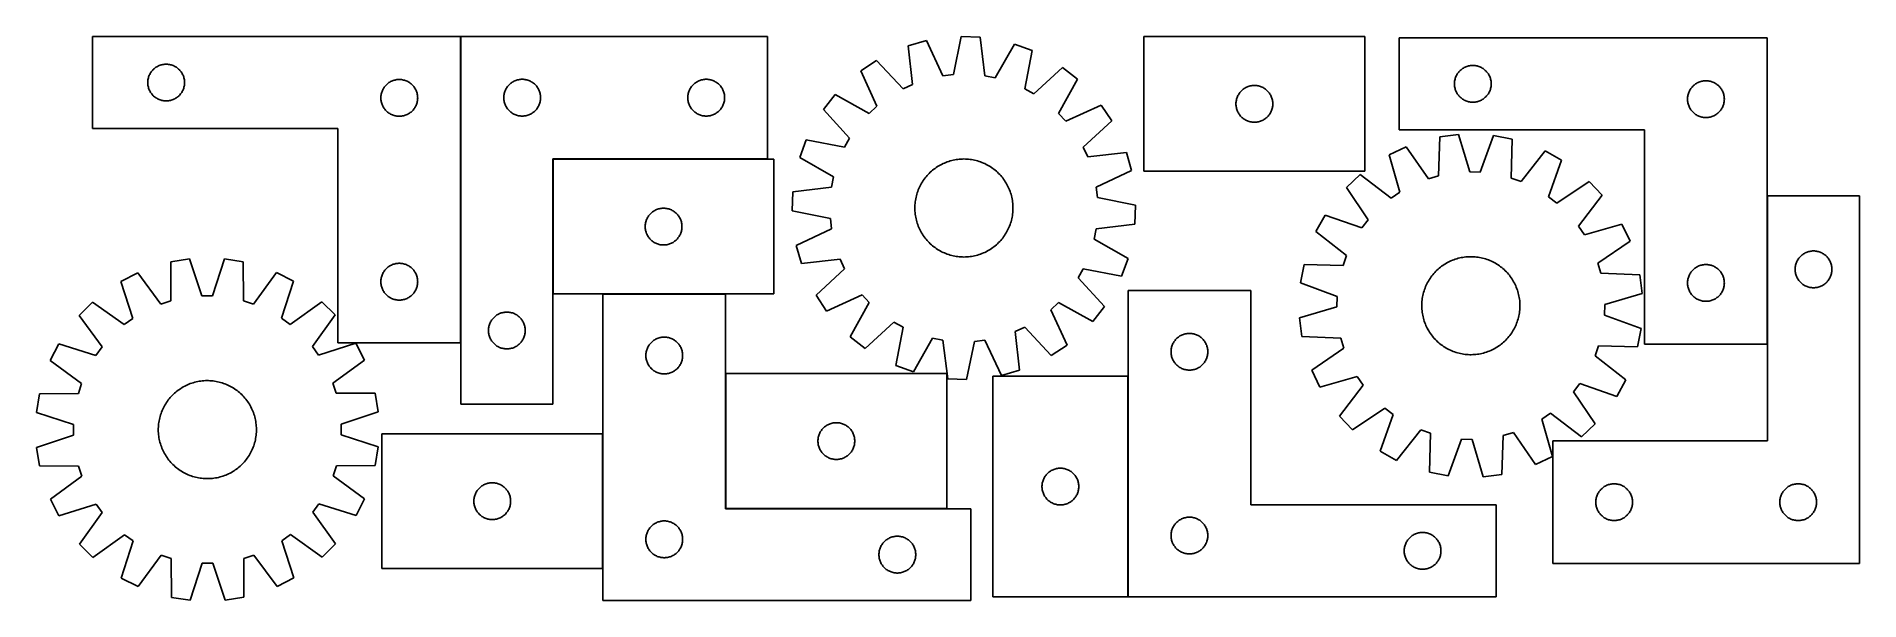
# Model space of a CAD drawing. Header units: millimetres. Extents: x 8 to 1493, y 7 to 467.
import ezdxf

# ---------------------------------------------------------------- set-up
doc = ezdxf.new("R2010")
doc.units = ezdxf.units.MM
doc.layers.add('COMMON', color=5, linetype='CONTINUOUS', true_color=0x0000ff)
doc.layers.add('CUT', color=7, linetype='CONTINUOUS', true_color=0x000000)

msp = doc.modelspace()

# ---------------------------------------------------------------- linework, layer by layer
at = {"layer": 'COMMON'}
for p, q in [((353.326686, 216.783027), (353.326686, 466.783027)), ((428.526686, 366.752259), (428.526686, 256.752259)), ((603.426686, 366.85226), (428.626687, 366.85226)), ((1418.342342, 336.850893), (1418.342342, 215.755195)), ((897.182592, 9.602602), (897.182592, 189.602602)), ((469.092138, 32.64557), (469.092138, 142.64557)), ((569.464412, 81.634241), (749.464412, 81.634241))]:
    msp.add_line(p, q, dxfattribs=at)
at = {"layer": 'CUT'}
for p, q in [((353.226685, 466.783027), (53.226685, 466.783027)), ((53.226685, 466.783027), (53.226685, 391.783027)), ((353.226685, 216.783027), (353.226685, 466.783027)), ((353.426686, 466.95226), (353.426686, 166.95226)), ((603.426686, 466.95226), (353.426686, 466.95226)), ((603.426686, 366.95226), (603.426686, 466.95226)), ((732.894918, 463.545065), (718.086535, 459.368663)), ((746.352338, 434.772289), (732.894918, 463.545065)), ((761.235946, 466.899456), (754.867248, 435.780098)), ((776.610135, 466.295407), (761.235946, 466.899456)), ((780.517625, 434.772301), (776.610135, 466.295407)), ((804.600618, 460.727764), (788.927216, 433.099532)), ((819.035679, 455.402394), (804.600618, 460.727764)), ((1090.19424, 466.893866), (910.19424, 466.893866)), ((910.19424, 466.893866), (910.19424, 356.893866)), ((1090.19424, 356.893866), (1090.19424, 466.893866)), ((1418.242342, 465.755195), (1118.242342, 465.755195)), ((1118.242342, 465.755195), (1118.242342, 390.755195)), ((1418.242342, 215.755195), (1418.242342, 465.755195)), ((692.169179, 447.420588), (679.376148, 438.872552)), ((713.859222, 424.214624), (692.169179, 447.420588)), ((718.086535, 459.368663), (721.645953, 427.804359)), ((813.010747, 424.214657), (819.035679, 455.402394)), ((98.306186, 430.825342), (98.405366, 431.591385)), ((98.405366, 431.591385), (98.543849, 432.351308)), ((98.543849, 432.351308), (98.721269, 433.103093)), ((98.721269, 433.103093), (98.937154, 433.844749)), ((98.937154, 433.844749), (99.190932, 434.574308)), ((99.190932, 434.574308), (99.481931, 435.289835)), ((99.481931, 435.289835), (99.809378, 435.989434)), ((99.809378, 435.989434), (100.172406, 436.671248)), ((100.172406, 436.671248), (100.570051, 437.33347)), ((100.570051, 437.33347), (101.001259, 437.974343)), ((101.001259, 437.974343), (101.464887, 438.592169)), ((101.464887, 438.592169), (101.959706, 439.185308)), ((101.959706, 439.185308), (102.484402, 439.752189)), ((102.484402, 439.752189), (103.037584, 440.291307)), ((103.037584, 440.291307), (103.617787, 440.801233)), ((103.617787, 440.801233), (104.22347, 441.280615)), ((104.22347, 441.280615), (104.853029, 441.728182)), ((104.853029, 441.728182), (105.504792, 442.142746)), ((105.504792, 442.142746), (106.177033, 442.523209)), ((106.177033, 442.523209), (106.867969, 442.868561)), ((106.867969, 442.868561), (107.575766, 443.177886)), ((107.575766, 443.177886), (108.298549, 443.450365)), ((108.298549, 443.450365), (109.0344, 443.685275)), ((109.0344, 443.685275), (109.781368, 443.881992)), ((109.781368, 443.881992), (110.537473, 444.039996)), ((110.537473, 444.039996), (111.300709, 444.158867)), ((111.300709, 444.158867), (112.069053, 444.23829)), ((112.069053, 444.23829), (112.840466, 444.278054)), ((112.840466, 444.278054), (113.612903, 444.278054)), ((113.612903, 444.278054), (114.384316, 444.23829)), ((114.384316, 444.23829), (115.15266, 444.158867)), ((115.15266, 444.158867), (115.915896, 444.039996)), ((115.915896, 444.039996), (116.672001, 443.881992)), ((116.672001, 443.881992), (117.418969, 443.685275)), ((117.418969, 443.685275), (118.15482, 443.450365)), ((118.15482, 443.450365), (118.877603, 443.177886)), ((118.877603, 443.177886), (119.5854, 442.868561)), ((119.5854, 442.868561), (120.276336, 442.523209)), ((120.276336, 442.523209), (120.948577, 442.142746)), ((120.948577, 442.142746), (121.60034, 441.728182)), ((121.60034, 441.728182), (122.229899, 441.280615)), ((122.229899, 441.280615), (122.835582, 440.801233)), ((122.835582, 440.801233), (123.415785, 440.291307)), ((123.415785, 440.291307), (123.968967, 439.752189)), ((123.968967, 439.752189), (124.493663, 439.185308)), ((124.493663, 439.185308), (124.988482, 438.592169)), ((124.988482, 438.592169), (125.45211, 437.974343)), ((125.45211, 437.974343), (125.883318, 437.33347)), ((125.883318, 437.33347), (126.280963, 436.671248)), ((126.280963, 436.671248), (126.643991, 435.989434)), ((126.643991, 435.989434), (126.971438, 435.289835)), ((126.971438, 435.289835), (127.262437, 434.574308)), ((127.262437, 434.574308), (127.516215, 433.844749)), ((127.516215, 433.844749), (127.7321, 433.103093)), ((127.7321, 433.103093), (127.90952, 432.351308)), ((127.90952, 432.351308), (128.048003, 431.591385)), ((128.048003, 431.591385), (128.147183, 430.825342)), ((297.575766, 430.677886), (298.298549, 430.950365)), ((298.298549, 430.950365), (299.0344, 431.185275)), ((299.0344, 431.185275), (299.781368, 431.381992)), ((299.781368, 431.381992), (300.537473, 431.539996)), ((300.537473, 431.539996), (301.300709, 431.658867)), ((301.300709, 431.658867), (302.069053, 431.73829)), ((302.069053, 431.73829), (302.840466, 431.778054)), ((302.840466, 431.778054), (303.612903, 431.778054)), ((303.612903, 431.778054), (304.384316, 431.73829)), ((304.384316, 431.73829), (305.15266, 431.658867)), ((305.15266, 431.658867), (305.915896, 431.539996)), ((305.915896, 431.539996), (306.672001, 431.381992)), ((306.672001, 431.381992), (307.418969, 431.185275)), ((307.418969, 431.185275), (308.15482, 430.950365)), ((308.15482, 430.950365), (308.877603, 430.677886)), ((397.419877, 430.697014), (398.135404, 430.988013)), ((398.135404, 430.988013), (398.864963, 431.241791)), ((398.864963, 431.241791), (399.606619, 431.457676)), ((399.606619, 431.457676), (400.358405, 431.635095)), ((400.358405, 431.635095), (401.118327, 431.773579)), ((401.118327, 431.773579), (401.884371, 431.872758)), ((401.884371, 431.872758), (402.654504, 431.932372)), ((402.654504, 431.932372), (403.426686, 431.95226)), ((403.426686, 431.95226), (404.198867, 431.932372)), ((404.198867, 431.932372), (404.969, 431.872758)), ((404.969, 431.872758), (405.735044, 431.773579)), ((405.735044, 431.773579), (406.494966, 431.635095)), ((406.494966, 431.635095), (407.246752, 431.457676)), ((407.246752, 431.457676), (407.988408, 431.241791)), ((407.988408, 431.241791), (408.717967, 430.988013)), ((408.717967, 430.988013), (409.433494, 430.697014)), ((547.419877, 430.697014), (548.135404, 430.988013)), ((548.135404, 430.988013), (548.864963, 431.241791)), ((548.864963, 431.241791), (549.606619, 431.457676)), ((549.606619, 431.457676), (550.358405, 431.635095)), ((550.358405, 431.635095), (551.118327, 431.773579)), ((551.118327, 431.773579), (551.884371, 431.872758)), ((551.884371, 431.872758), (552.654504, 431.932372)), ((552.654504, 431.932372), (553.426686, 431.95226)), ((553.426686, 431.95226), (554.198867, 431.932372)), ((554.198867, 431.932372), (554.969, 431.872758)), ((554.969, 431.872758), (555.735044, 431.773579)), ((555.735044, 431.773579), (556.494966, 431.635095)), ((556.494966, 431.635095), (557.246752, 431.457676)), ((557.246752, 431.457676), (557.988408, 431.241791)), ((557.988408, 431.241791), (558.717967, 430.988013)), ((558.717967, 430.988013), (559.433494, 430.697014)), ((679.376148, 438.872552), (692.515263, 409.953036)), ((754.867248, 435.780098), (746.352338, 434.772289)), ((788.927216, 433.099532), (780.517625, 434.772301)), ((843.935714, 441.457715), (820.49183, 420.025053)), ((840.651052, 404.132814), (856.018643, 431.932309)), ((856.018643, 431.932309), (843.935714, 441.457715)), ((1163.421023, 430.563553), (1163.559506, 431.323476)), ((1163.559506, 431.323476), (1163.736926, 432.075261)), ((1163.736926, 432.075261), (1163.952811, 432.816917)), ((1163.952811, 432.816917), (1164.206589, 433.546476)), ((1164.206589, 433.546476), (1164.497588, 434.262003)), ((1164.497588, 434.262003), (1164.825035, 434.961602)), ((1164.825035, 434.961602), (1165.188063, 435.643416)), ((1165.188063, 435.643416), (1165.585708, 436.305638)), ((1165.585708, 436.305638), (1166.016917, 436.946511)), ((1166.016917, 436.946511), (1166.480545, 437.564337)), ((1166.480545, 437.564337), (1166.975363, 438.157476)), ((1166.975363, 438.157476), (1167.500059, 438.724357)), ((1167.500059, 438.724357), (1168.053242, 439.263475)), ((1168.053242, 439.263475), (1168.633444, 439.773401)), ((1168.633444, 439.773401), (1169.239127, 440.252783)), ((1169.239127, 440.252783), (1169.868686, 440.70035)), ((1169.868686, 440.70035), (1170.52045, 441.114914)), ((1170.52045, 441.114914), (1171.192691, 441.495377)), ((1171.192691, 441.495377), (1171.883626, 441.840729)), ((1171.883626, 441.840729), (1172.591423, 442.150054)), ((1172.591423, 442.150054), (1173.314206, 442.422533)), ((1173.314206, 442.422533), (1174.050057, 442.657443)), ((1174.050057, 442.657443), (1174.797026, 442.85416)), ((1174.797026, 442.85416), (1175.55313, 443.012164)), ((1175.55313, 443.012164), (1176.316366, 443.131035)), ((1176.316366, 443.131035), (1177.08471, 443.210458)), ((1177.08471, 443.210458), (1177.856123, 443.250222)), ((1177.856123, 443.250222), (1178.62856, 443.250222)), ((1178.62856, 443.250222), (1179.399974, 443.210458)), ((1179.399974, 443.210458), (1180.168317, 443.131035)), ((1180.168317, 443.131035), (1180.931553, 443.012164)), ((1180.931553, 443.012164), (1181.687658, 442.85416)), ((1181.687658, 442.85416), (1182.434626, 442.657443)), ((1182.434626, 442.657443), (1183.170477, 442.422533)), ((1183.170477, 442.422533), (1183.89326, 442.150054)), ((1183.89326, 442.150054), (1184.601058, 441.840729)), ((1184.601058, 441.840729), (1185.291993, 441.495377)), ((1185.291993, 441.495377), (1185.964234, 441.114914)), ((1185.964234, 441.114914), (1186.615998, 440.70035)), ((1186.615998, 440.70035), (1187.245556, 440.252783)), ((1187.245556, 440.252783), (1187.851239, 439.773401)), ((1187.851239, 439.773401), (1188.431442, 439.263475)), ((1188.431442, 439.263475), (1188.984625, 438.724357)), ((1188.984625, 438.724357), (1189.509321, 438.157476)), ((1189.509321, 438.157476), (1190.004139, 437.564337)), ((1190.004139, 437.564337), (1190.467767, 436.946511)), ((1190.467767, 436.946511), (1190.898975, 436.305638)), ((1190.898975, 436.305638), (1191.29662, 435.643416)), ((1191.29662, 435.643416), (1191.659648, 434.961602)), ((1191.659648, 434.961602), (1191.987095, 434.262003)), ((1191.987095, 434.262003), (1192.278094, 433.546476)), ((1192.278094, 433.546476), (1192.531872, 432.816917)), ((1192.531872, 432.816917), (1192.747758, 432.075261)), ((1192.747758, 432.075261), (1192.925177, 431.323476)), ((1192.925177, 431.323476), (1193.06366, 430.563553)), ((98.226685, 429.283027), (98.246573, 430.055208)), ((98.246573, 428.510845), (98.226685, 429.283027)), ((98.246573, 430.055208), (98.306186, 430.825342)), ((98.306186, 427.740712), (98.246573, 428.510845)), ((98.405366, 426.974668), (98.306186, 427.740712)), ((98.543849, 426.214746), (98.405366, 426.974668)), ((98.721269, 425.46296), (98.543849, 426.214746)), ((98.937154, 424.721304), (98.721269, 425.46296)), ((99.190932, 423.991745), (98.937154, 424.721304)), ((99.481931, 423.276218), (99.190932, 423.991745)), ((99.809378, 422.57662), (99.481931, 423.276218)), ((100.172406, 421.894806), (99.809378, 422.57662)), ((100.570051, 421.232584), (100.172406, 421.894806)), ((101.001259, 420.59171), (100.570051, 421.232584)), ((101.464887, 419.973884), (101.001259, 420.59171)), ((101.959706, 419.380745), (101.464887, 419.973884)), ((102.484402, 418.813864), (101.959706, 419.380745)), ((103.037584, 418.274746), (102.484402, 418.813864)), ((103.617787, 417.76482), (103.037584, 418.274746)), ((104.22347, 417.285438), (103.617787, 417.76482)), ((104.853029, 416.837871), (104.22347, 417.285438)), ((105.504792, 416.423307), (104.853029, 416.837871)), ((106.177033, 416.042845), (105.504792, 416.423307)), ((120.948577, 416.423307), (120.276336, 416.042845)), ((121.60034, 416.837871), (120.948577, 416.423307)), ((122.229899, 417.285438), (121.60034, 416.837871)), ((122.835582, 417.76482), (122.229899, 417.285438)), ((123.415785, 418.274746), (122.835582, 417.76482)), ((123.968967, 418.813864), (123.415785, 418.274746)), ((124.493663, 419.380745), (123.968967, 418.813864)), ((124.988482, 419.973884), (124.493663, 419.380745)), ((125.45211, 420.59171), (124.988482, 419.973884)), ((125.883318, 421.232584), (125.45211, 420.59171)), ((126.280963, 421.894806), (125.883318, 421.232584)), ((126.643991, 422.57662), (126.280963, 421.894806)), ((126.971438, 423.276218), (126.643991, 422.57662)), ((127.262437, 423.991745), (126.971438, 423.276218)), ((127.516215, 424.721304), (127.262437, 423.991745)), ((127.7321, 425.46296), (127.516215, 424.721304)), ((127.90952, 426.214746), (127.7321, 425.46296)), ((128.048003, 426.974668), (127.90952, 426.214746)), ((128.147183, 427.740712), (128.048003, 426.974668)), ((128.147183, 430.825342), (128.206796, 430.055208)), ((128.206796, 428.510845), (128.147183, 427.740712)), ((128.206796, 430.055208), (128.226685, 429.283027)), ((128.226685, 429.283027), (128.206796, 428.510845)), ((288.226685, 416.783027), (288.246573, 417.555208)), ((288.246573, 416.010845), (288.226685, 416.783027)), ((288.246573, 417.555208), (288.306186, 418.325342)), ((288.306186, 418.325342), (288.405366, 419.091385)), ((288.405366, 419.091385), (288.543849, 419.851308)), ((288.543849, 419.851308), (288.721269, 420.603093)), ((288.721269, 420.603093), (288.937154, 421.344749)), ((288.937154, 421.344749), (289.190932, 422.074308)), ((289.190932, 422.074308), (289.481931, 422.789835)), ((289.481931, 422.789835), (289.809378, 423.489434)), ((289.809378, 423.489434), (290.172406, 424.171248)), ((290.172406, 424.171248), (290.570051, 424.83347)), ((290.570051, 424.83347), (291.001259, 425.474343)), ((291.001259, 425.474343), (291.464887, 426.092169)), ((291.464887, 426.092169), (291.959706, 426.685308)), ((291.959706, 426.685308), (292.484402, 427.252189)), ((292.484402, 427.252189), (293.037584, 427.791307)), ((293.037584, 427.791307), (293.617787, 428.301233)), ((293.617787, 428.301233), (294.22347, 428.780615)), ((294.22347, 428.780615), (294.853029, 429.228182)), ((294.853029, 429.228182), (295.504792, 429.642746)), ((295.504792, 429.642746), (296.177033, 430.023209)), ((296.177033, 430.023209), (296.867969, 430.368561)), ((296.867969, 430.368561), (297.575766, 430.677886)), ((308.877603, 430.677886), (309.5854, 430.368561)), ((309.5854, 430.368561), (310.276336, 430.023209)), ((310.276336, 430.023209), (310.948577, 429.642746)), ((310.948577, 429.642746), (311.60034, 429.228182)), ((311.60034, 429.228182), (312.229899, 428.780615)), ((312.229899, 428.780615), (312.835582, 428.301233)), ((312.835582, 428.301233), (313.415785, 427.791307)), ((313.415785, 427.791307), (313.968967, 427.252189)), ((313.968967, 427.252189), (314.493663, 426.685308)), ((314.493663, 426.685308), (314.988482, 426.092169)), ((314.988482, 426.092169), (315.45211, 425.474343)), ((315.45211, 425.474343), (315.883318, 424.83347)), ((315.883318, 424.83347), (316.280963, 424.171248)), ((316.280963, 424.171248), (316.643991, 423.489434)), ((316.643991, 423.489434), (316.971438, 422.789835)), ((316.971438, 422.789835), (317.262437, 422.074308)), ((317.262437, 422.074308), (317.516215, 421.344749)), ((317.516215, 421.344749), (317.7321, 420.603093)), ((317.7321, 420.603093), (317.90952, 419.851308)), ((317.90952, 419.851308), (318.048003, 419.091385)), ((318.048003, 419.091385), (318.147183, 418.325342)), ((318.147183, 418.325342), (318.206796, 417.555208)), ((318.206796, 417.555208), (318.226685, 416.783027)), ((318.226685, 416.783027), (318.206796, 416.010845)), ((388.431658, 417.338479), (388.471423, 418.109892)), ((388.431658, 416.566042), (388.431658, 417.338479)), ((388.471423, 415.794628), (388.431658, 416.566042)), ((388.471423, 418.109892), (388.550845, 418.878236)), ((388.550845, 418.878236), (388.669716, 419.641472)), ((388.669716, 419.641472), (388.82772, 420.397576)), ((388.82772, 420.397576), (389.024437, 421.144545)), ((389.024437, 421.144545), (389.259347, 421.880396)), ((389.259347, 421.880396), (389.531826, 422.603179)), ((389.531826, 422.603179), (389.841152, 423.310976)), ((389.841152, 423.310976), (390.186504, 424.001911)), ((390.186504, 424.001911), (390.566966, 424.674152)), ((390.566966, 424.674152), (390.98153, 425.325916)), ((390.98153, 425.325916), (391.429097, 425.955474)), ((391.429097, 425.955474), (391.908479, 426.561158)), ((391.908479, 426.561158), (392.418405, 427.14136)), ((392.418405, 427.14136), (392.957523, 427.694543)), ((392.957523, 427.694543), (393.524404, 428.219239)), ((393.524404, 428.219239), (394.117543, 428.714057)), ((394.117543, 428.714057), (394.735369, 429.177685)), ((394.735369, 429.177685), (395.376243, 429.608894)), ((395.376243, 429.608894), (396.038464, 430.006539)), ((396.038464, 430.006539), (396.720279, 430.369566)), ((396.720279, 430.369566), (397.419877, 430.697014)), ((409.433494, 430.697014), (410.133092, 430.369566)), ((410.133092, 430.369566), (410.814907, 430.006539)), ((410.814907, 430.006539), (411.477128, 429.608894)), ((411.477128, 429.608894), (412.118002, 429.177685)), ((412.118002, 429.177685), (412.735828, 428.714057)), ((412.735828, 428.714057), (413.328967, 428.219239)), ((413.328967, 428.219239), (413.895848, 427.694543)), ((413.895848, 427.694543), (414.434966, 427.14136)), ((414.434966, 427.14136), (414.944892, 426.561158)), ((414.944892, 426.561158), (415.424274, 425.955474)), ((415.424274, 425.955474), (415.871841, 425.325916)), ((415.871841, 425.325916), (416.286405, 424.674152)), ((416.286405, 424.674152), (416.666867, 424.001911)), ((416.666867, 424.001911), (417.012219, 423.310976)), ((417.012219, 423.310976), (417.321545, 422.603179)), ((417.321545, 422.603179), (417.594024, 421.880396)), ((417.594024, 421.880396), (417.828934, 421.144545)), ((417.828934, 421.144545), (418.025651, 420.397576)), ((418.025651, 420.397576), (418.183655, 419.641472)), ((418.183655, 419.641472), (418.302526, 418.878236)), ((418.302526, 418.878236), (418.381948, 418.109892)), ((418.381948, 418.109892), (418.421713, 417.338479)), ((418.421713, 416.566042), (418.381948, 415.794628)), ((418.421713, 417.338479), (418.421713, 416.566042)), ((538.431658, 417.338479), (538.471423, 418.109892)), ((538.431658, 416.566042), (538.431658, 417.338479)), ((538.471423, 415.794628), (538.431658, 416.566042)), ((538.471423, 418.109892), (538.550845, 418.878236)), ((538.550845, 418.878236), (538.669716, 419.641472)), ((538.669716, 419.641472), (538.82772, 420.397576)), ((538.82772, 420.397576), (539.024437, 421.144545)), ((539.024437, 421.144545), (539.259347, 421.880396)), ((539.259347, 421.880396), (539.531826, 422.603179)), ((539.531826, 422.603179), (539.841152, 423.310976)), ((539.841152, 423.310976), (540.186504, 424.001911)), ((540.186504, 424.001911), (540.566966, 424.674152)), ((540.566966, 424.674152), (540.98153, 425.325916)), ((540.98153, 425.325916), (541.429097, 425.955474)), ((541.429097, 425.955474), (541.908479, 426.561158)), ((541.908479, 426.561158), (542.418405, 427.14136)), ((542.418405, 427.14136), (542.957523, 427.694543)), ((542.957523, 427.694543), (543.524404, 428.219239)), ((543.524404, 428.219239), (544.117543, 428.714057)), ((544.117543, 428.714057), (544.735369, 429.177685)), ((544.735369, 429.177685), (545.376243, 429.608894)), ((545.376243, 429.608894), (546.038464, 430.006539)), ((546.038464, 430.006539), (546.720279, 430.369566)), ((546.720279, 430.369566), (547.419877, 430.697014)), ((559.433494, 430.697014), (560.133092, 430.369566)), ((560.133092, 430.369566), (560.814907, 430.006539)), ((560.814907, 430.006539), (561.477128, 429.608894)), ((561.477128, 429.608894), (562.118002, 429.177685)), ((562.118002, 429.177685), (562.735828, 428.714057)), ((562.735828, 428.714057), (563.328967, 428.219239)), ((563.328967, 428.219239), (563.895848, 427.694543)), ((563.895848, 427.694543), (564.434966, 427.14136)), ((564.434966, 427.14136), (564.944892, 426.561158)), ((564.944892, 426.561158), (565.424274, 425.955474)), ((565.424274, 425.955474), (565.871841, 425.325916)), ((565.871841, 425.325916), (566.286405, 424.674152)), ((566.286405, 424.674152), (566.666867, 424.001911)), ((566.666867, 424.001911), (567.012219, 423.310976)), ((567.012219, 423.310976), (567.321545, 422.603179)), ((567.321545, 422.603179), (567.594024, 421.880396)), ((567.594024, 421.880396), (567.828934, 421.144545)), ((567.828934, 421.144545), (568.025651, 420.397576)), ((568.025651, 420.397576), (568.183655, 419.641472)), ((568.183655, 419.641472), (568.302526, 418.878236)), ((568.302526, 418.878236), (568.381948, 418.109892)), ((568.381948, 418.109892), (568.421713, 417.338479)), ((568.421713, 416.566042), (568.381948, 415.794628)), ((568.421713, 417.338479), (568.421713, 416.566042)), ((658.419437, 419.500354), (648.89403, 407.417425)), ((686.218931, 404.132763), (658.419437, 419.500354)), ((721.645953, 427.804359), (713.859222, 424.214624)), ((820.49183, 420.025053), (813.010747, 424.214657)), ((985.688824, 415.713933), (985.904709, 416.455588)), ((985.904709, 416.455588), (986.158488, 417.185147)), ((986.158488, 417.185147), (986.449486, 417.900674)), ((986.449486, 417.900674), (986.776934, 418.600273)), ((986.776934, 418.600273), (987.139961, 419.282087)), ((987.139961, 419.282087), (987.537607, 419.944309)), ((987.537607, 419.944309), (987.968815, 420.585182)), ((987.968815, 420.585182), (988.432443, 421.203008)), ((988.432443, 421.203008), (988.927261, 421.796148)), ((988.927261, 421.796148), (989.451957, 422.363028)), ((989.451957, 422.363028), (990.00514, 422.902146)), ((990.00514, 422.902146), (990.585342, 423.412072)), ((990.585342, 423.412072), (991.191026, 423.891454)), ((991.191026, 423.891454), (991.820584, 424.339021)), ((991.820584, 424.339021), (992.472348, 424.753585)), ((992.472348, 424.753585), (993.144589, 425.134048)), ((993.144589, 425.134048), (993.835524, 425.4794)), ((993.835524, 425.4794), (994.543322, 425.788725)), ((994.543322, 425.788725), (995.266104, 426.061204)), ((995.266104, 426.061204), (996.001955, 426.296114)), ((996.001955, 426.296114), (996.748924, 426.492831)), ((996.748924, 426.492831), (997.505029, 426.650835)), ((997.505029, 426.650835), (998.268265, 426.769706)), ((998.268265, 426.769706), (999.036608, 426.849129)), ((999.036608, 426.849129), (999.808021, 426.888893)), ((999.808021, 426.888893), (1000.580459, 426.888893)), ((1000.580459, 426.888893), (1001.351872, 426.849129)), ((1001.351872, 426.849129), (1002.120215, 426.769706)), ((1002.120215, 426.769706), (1002.883451, 426.650835)), ((1002.883451, 426.650835), (1003.639556, 426.492831)), ((1003.639556, 426.492831), (1004.386525, 426.296114)), ((1004.386525, 426.296114), (1005.122376, 426.061204)), ((1005.122376, 426.061204), (1005.845158, 425.788725)), ((1005.845158, 425.788725), (1006.552956, 425.4794)), ((1006.552956, 425.4794), (1007.243891, 425.134048)), ((1007.243891, 425.134048), (1007.916132, 424.753585)), ((1007.916132, 424.753585), (1008.567896, 424.339021)), ((1008.567896, 424.339021), (1009.197454, 423.891454)), ((1009.197454, 423.891454), (1009.803138, 423.412072)), ((1009.803138, 423.412072), (1010.38334, 422.902146)), ((1010.38334, 422.902146), (1010.936523, 422.363028)), ((1010.936523, 422.363028), (1011.461219, 421.796148)), ((1011.461219, 421.796148), (1011.956037, 421.203008)), ((1011.956037, 421.203008), (1012.419665, 420.585182)), ((1012.419665, 420.585182), (1012.850873, 419.944309)), ((1012.850873, 419.944309), (1013.248519, 419.282087)), ((1013.248519, 419.282087), (1013.611546, 418.600273)), ((1013.611546, 418.600273), (1013.938994, 417.900674)), ((1013.938994, 417.900674), (1014.229992, 417.185147)), ((1014.229992, 417.185147), (1014.483771, 416.455588)), ((1014.483771, 416.455588), (1014.699656, 415.713933)), ((1163.242342, 428.255195), (1163.26223, 429.027376)), ((1163.26223, 427.483013), (1163.242342, 428.255195)), ((1163.26223, 429.027376), (1163.321844, 429.79751)), ((1163.321844, 426.71288), (1163.26223, 427.483013)), ((1163.321844, 429.79751), (1163.421023, 430.563553)), ((1163.421023, 425.946836), (1163.321844, 426.71288)), ((1163.559506, 425.186914), (1163.421023, 425.946836)), ((1163.736926, 424.435128), (1163.559506, 425.186914)), ((1163.952811, 423.693472), (1163.736926, 424.435128)), ((1164.206589, 422.963913), (1163.952811, 423.693472)), ((1164.497588, 422.248386), (1164.206589, 422.963913)), ((1164.825035, 421.548788), (1164.497588, 422.248386)), ((1165.188063, 420.866974), (1164.825035, 421.548788)), ((1165.585708, 420.204752), (1165.188063, 420.866974)), ((1166.016917, 419.563878), (1165.585708, 420.204752)), ((1166.480545, 418.946052), (1166.016917, 419.563878)), ((1166.975363, 418.352913), (1166.480545, 418.946052)), ((1167.500059, 417.786032), (1166.975363, 418.352913)), ((1168.053242, 417.246914), (1167.500059, 417.786032)), ((1168.633444, 416.736988), (1168.053242, 417.246914)), ((1169.239127, 416.257606), (1168.633444, 416.736988)), ((1169.868686, 415.810039), (1169.239127, 416.257606)), ((1187.245556, 416.257606), (1186.615998, 415.810039)), ((1187.851239, 416.736988), (1187.245556, 416.257606)), ((1188.431442, 417.246914), (1187.851239, 416.736988)), ((1188.984625, 417.786032), (1188.431442, 417.246914)), ((1189.509321, 418.352913), (1188.984625, 417.786032)), ((1190.004139, 418.946052), (1189.509321, 418.352913)), ((1190.467767, 419.563878), (1190.004139, 418.946052)), ((1190.898975, 420.204752), (1190.467767, 419.563878)), ((1191.29662, 420.866974), (1190.898975, 420.204752)), ((1191.659648, 421.548788), (1191.29662, 420.866974)), ((1191.987095, 422.248386), (1191.659648, 421.548788)), ((1192.278094, 422.963913), (1191.987095, 422.248386)), ((1192.531872, 423.693472), (1192.278094, 422.963913)), ((1192.747758, 424.435128), (1192.531872, 423.693472)), ((1192.925177, 425.186914), (1192.747758, 424.435128)), ((1193.06366, 425.946836), (1192.925177, 425.186914)), ((1193.06366, 430.563553), (1193.16284, 429.79751)), ((1193.16284, 426.71288), (1193.06366, 425.946836)), ((1193.16284, 429.79751), (1193.222453, 429.027376)), ((1193.222453, 427.483013), (1193.16284, 426.71288)), ((1193.222453, 429.027376), (1193.242342, 428.255195)), ((1193.242342, 428.255195), (1193.222453, 427.483013)), ((1353.242342, 415.755195), (1353.26223, 416.527376)), ((1353.26223, 416.527376), (1353.321844, 417.29751)), ((1353.321844, 417.29751), (1353.421023, 418.063553)), ((1353.421023, 418.063553), (1353.559506, 418.823476)), ((1353.559506, 418.823476), (1353.736926, 419.575261)), ((1353.736926, 419.575261), (1353.952811, 420.316917)), ((1353.952811, 420.316917), (1354.206589, 421.046476)), ((1354.206589, 421.046476), (1354.497588, 421.762003)), ((1354.497588, 421.762003), (1354.825035, 422.461602)), ((1354.825035, 422.461602), (1355.188063, 423.143416)), ((1355.188063, 423.143416), (1355.585708, 423.805638)), ((1355.585708, 423.805638), (1356.016917, 424.446511)), ((1356.016917, 424.446511), (1356.480545, 425.064337)), ((1356.480545, 425.064337), (1356.975363, 425.657476)), ((1356.975363, 425.657476), (1357.500059, 426.224357)), ((1357.500059, 426.224357), (1358.053242, 426.763475)), ((1358.053242, 426.763475), (1358.633444, 427.273401)), ((1358.633444, 427.273401), (1359.239127, 427.752783)), ((1359.239127, 427.752783), (1359.868686, 428.20035)), ((1359.868686, 428.20035), (1360.52045, 428.614914)), ((1360.52045, 428.614914), (1361.192691, 428.995377)), ((1361.192691, 428.995377), (1361.883626, 429.340729)), ((1361.883626, 429.340729), (1362.591423, 429.650054)), ((1362.591423, 429.650054), (1363.314206, 429.922533)), ((1363.314206, 429.922533), (1364.050057, 430.157443)), ((1364.050057, 430.157443), (1364.797026, 430.35416)), ((1364.797026, 430.35416), (1365.55313, 430.512164)), ((1365.55313, 430.512164), (1366.316366, 430.631035)), ((1366.316366, 430.631035), (1367.08471, 430.710458)), ((1367.08471, 430.710458), (1367.856123, 430.750222)), ((1367.856123, 430.750222), (1368.62856, 430.750222)), ((1368.62856, 430.750222), (1369.399974, 430.710458)), ((1369.399974, 430.710458), (1370.168317, 430.631035)), ((1370.168317, 430.631035), (1370.931553, 430.512164)), ((1370.931553, 430.512164), (1371.687658, 430.35416)), ((1371.687658, 430.35416), (1372.434626, 430.157443)), ((1372.434626, 430.157443), (1373.170477, 429.922533)), ((1373.170477, 429.922533), (1373.89326, 429.650054)), ((1373.89326, 429.650054), (1374.601058, 429.340729)), ((1374.601058, 429.340729), (1375.291993, 428.995377)), ((1375.291993, 428.995377), (1375.964234, 428.614914)), ((1375.964234, 428.614914), (1376.615998, 428.20035)), ((1376.615998, 428.20035), (1377.245556, 427.752783)), ((1377.245556, 427.752783), (1377.851239, 427.273401)), ((1377.851239, 427.273401), (1378.431442, 426.763475)), ((1378.431442, 426.763475), (1378.984625, 426.224357)), ((1378.984625, 426.224357), (1379.509321, 425.657476)), ((1379.509321, 425.657476), (1380.004139, 425.064337)), ((1380.004139, 425.064337), (1380.467767, 424.446511)), ((1380.467767, 424.446511), (1380.898975, 423.805638)), ((1380.898975, 423.805638), (1381.29662, 423.143416)), ((1381.29662, 423.143416), (1381.659648, 422.461602)), ((1381.659648, 422.461602), (1381.987095, 421.762003)), ((1381.987095, 421.762003), (1382.278094, 421.046476)), ((1382.278094, 421.046476), (1382.531872, 420.316917)), ((1382.531872, 420.316917), (1382.747758, 419.575261)), ((1382.747758, 419.575261), (1382.925177, 418.823476)), ((1382.925177, 418.823476), (1383.06366, 418.063553)), ((1383.06366, 418.063553), (1383.16284, 417.29751)), ((1383.16284, 417.29751), (1383.222453, 416.527376)), ((1383.222453, 416.527376), (1383.242342, 415.755195)), ((106.867969, 415.697493), (106.177033, 416.042845)), ((107.575766, 415.388167), (106.867969, 415.697493)), ((108.298549, 415.115688), (107.575766, 415.388167)), ((109.0344, 414.880779), (108.298549, 415.115688)), ((109.781368, 414.684061), (109.0344, 414.880779)), ((110.537473, 414.526057), (109.781368, 414.684061)), ((111.300709, 414.407187), (110.537473, 414.526057)), ((112.069053, 414.327764), (111.300709, 414.407187)), ((112.840466, 414.288), (112.069053, 414.327764)), ((113.612903, 414.288), (112.840466, 414.288)), ((114.384316, 414.327764), (113.612903, 414.288)), ((115.15266, 414.407187), (114.384316, 414.327764)), ((115.915896, 414.526057), (115.15266, 414.407187)), ((116.672001, 414.684061), (115.915896, 414.526057)), ((117.418969, 414.880779), (116.672001, 414.684061)), ((118.15482, 415.115688), (117.418969, 414.880779)), ((118.877603, 415.388167), (118.15482, 415.115688)), ((119.5854, 415.697493), (118.877603, 415.388167)), ((120.276336, 416.042845), (119.5854, 415.697493)), ((288.306186, 415.240712), (288.246573, 416.010845)), ((288.405366, 414.474668), (288.306186, 415.240712)), ((288.543849, 413.714746), (288.405366, 414.474668)), ((288.721269, 412.96296), (288.543849, 413.714746)), ((288.937154, 412.221304), (288.721269, 412.96296)), ((289.190932, 411.491745), (288.937154, 412.221304)), ((289.481931, 410.776218), (289.190932, 411.491745)), ((289.809378, 410.07662), (289.481931, 410.776218)), ((290.172406, 409.394806), (289.809378, 410.07662)), ((290.570051, 408.732584), (290.172406, 409.394806)), ((291.001259, 408.09171), (290.570051, 408.732584)), ((291.464887, 407.473884), (291.001259, 408.09171)), ((291.959706, 406.880745), (291.464887, 407.473884)), ((292.484402, 406.313864), (291.959706, 406.880745)), ((293.037584, 405.774746), (292.484402, 406.313864)), ((293.617787, 405.26482), (293.037584, 405.774746)), ((294.22347, 404.785438), (293.617787, 405.26482)), ((294.853029, 404.337871), (294.22347, 404.785438)), ((295.504792, 403.923307), (294.853029, 404.337871)), ((296.177033, 403.542845), (295.504792, 403.923307)), ((296.867969, 403.197493), (296.177033, 403.542845)), ((297.575766, 402.888167), (296.867969, 403.197493)), ((298.298549, 402.615688), (297.575766, 402.888167)), ((299.0344, 402.380779), (298.298549, 402.615688)), ((299.781368, 402.184061), (299.0344, 402.380779)), ((300.537473, 402.026057), (299.781368, 402.184061)), ((301.300709, 401.907187), (300.537473, 402.026057)), ((302.069053, 401.827764), (301.300709, 401.907187)), ((302.840466, 401.788), (302.069053, 401.827764)), ((303.612903, 401.788), (302.840466, 401.788)), ((304.384316, 401.827764), (303.612903, 401.788)), ((305.15266, 401.907187), (304.384316, 401.827764)), ((305.915896, 402.026057), (305.15266, 401.907187)), ((306.672001, 402.184061), (305.915896, 402.026057)), ((307.418969, 402.380779), (306.672001, 402.184061)), ((308.15482, 402.615688), (307.418969, 402.380779)), ((308.877603, 402.888167), (308.15482, 402.615688)), ((309.5854, 403.197493), (308.877603, 402.888167)), ((310.276336, 403.542845), (309.5854, 403.197493)), ((310.948577, 403.923307), (310.276336, 403.542845)), ((311.60034, 404.337871), (310.948577, 403.923307)), ((312.229899, 404.785438), (311.60034, 404.337871)), ((312.835582, 405.26482), (312.229899, 404.785438)), ((313.415785, 405.774746), (312.835582, 405.26482)), ((313.968967, 406.313864), (313.415785, 405.774746)), ((314.493663, 406.880745), (313.968967, 406.313864)), ((314.988482, 407.473884), (314.493663, 406.880745)), ((315.45211, 408.09171), (314.988482, 407.473884)), ((315.883318, 408.732584), (315.45211, 408.09171)), ((316.280963, 409.394806), (315.883318, 408.732584)), ((316.643991, 410.07662), (316.280963, 409.394806)), ((316.971438, 410.776218), (316.643991, 410.07662)), ((317.262437, 411.491745), (316.971438, 410.776218)), ((317.516215, 412.221304), (317.262437, 411.491745)), ((317.7321, 412.96296), (317.516215, 412.221304)), ((317.90952, 413.714746), (317.7321, 412.96296)), ((318.048003, 414.474668), (317.90952, 413.714746)), ((318.147183, 415.240712), (318.048003, 414.474668)), ((318.206796, 416.010845), (318.147183, 415.240712)), ((388.550845, 415.026285), (388.471423, 415.794628)), ((388.669716, 414.263049), (388.550845, 415.026285)), ((388.82772, 413.506944), (388.669716, 414.263049)), ((389.024437, 412.759976), (388.82772, 413.506944)), ((389.259347, 412.024124), (389.024437, 412.759976)), ((389.531826, 411.301342), (389.259347, 412.024124)), ((389.841152, 410.593544), (389.531826, 411.301342)), ((390.186504, 409.902609), (389.841152, 410.593544)), ((390.566966, 409.230368), (390.186504, 409.902609)), ((390.98153, 408.578604), (390.566966, 409.230368)), ((391.429097, 407.949046), (390.98153, 408.578604)), ((391.908479, 407.343363), (391.429097, 407.949046)), ((392.418405, 406.76316), (391.908479, 407.343363)), ((392.957523, 406.209977), (392.418405, 406.76316)), ((393.524404, 405.685281), (392.957523, 406.209977)), ((394.117543, 405.190463), (393.524404, 405.685281)), ((394.735369, 404.726835), (394.117543, 405.190463)), ((395.376243, 404.295627), (394.735369, 404.726835)), ((396.038464, 403.897982), (395.376243, 404.295627)), ((396.720279, 403.534954), (396.038464, 403.897982)), ((397.419877, 403.207507), (396.720279, 403.534954)), ((398.135404, 402.916508), (397.419877, 403.207507)), ((398.864963, 402.66273), (398.135404, 402.916508)), ((399.606619, 402.446844), (398.864963, 402.66273)), ((400.358405, 402.269425), (399.606619, 402.446844)), ((401.118327, 402.130942), (400.358405, 402.269425)), ((401.884371, 402.031762), (401.118327, 402.130942)), ((402.654504, 401.972149), (401.884371, 402.031762)), ((403.426686, 401.95226), (402.654504, 401.972149)), ((404.198867, 401.972149), (403.426686, 401.95226)), ((404.969, 402.031762), (404.198867, 401.972149)), ((405.735044, 402.130942), (404.969, 402.031762)), ((406.494966, 402.269425), (405.735044, 402.130942)), ((407.246752, 402.446844), (406.494966, 402.269425)), ((407.988408, 402.66273), (407.246752, 402.446844)), ((408.717967, 402.916508), (407.988408, 402.66273)), ((409.433494, 403.207507), (408.717967, 402.916508)), ((410.133092, 403.534954), (409.433494, 403.207507)), ((410.814907, 403.897982), (410.133092, 403.534954)), ((411.477128, 404.295627), (410.814907, 403.897982)), ((412.118002, 404.726835), (411.477128, 404.295627)), ((412.735828, 405.190463), (412.118002, 404.726835)), ((413.328967, 405.685281), (412.735828, 405.190463)), ((413.895848, 406.209977), (413.328967, 405.685281)), ((414.434966, 406.76316), (413.895848, 406.209977)), ((414.944892, 407.343363), (414.434966, 406.76316)), ((415.424274, 407.949046), (414.944892, 407.343363)), ((415.871841, 408.578604), (415.424274, 407.949046)), ((416.286405, 409.230368), (415.871841, 408.578604)), ((416.666867, 409.902609), (416.286405, 409.230368)), ((417.012219, 410.593544), (416.666867, 409.902609)), ((417.321545, 411.301342), (417.012219, 410.593544)), ((417.594024, 412.024124), (417.321545, 411.301342)), ((417.828934, 412.759976), (417.594024, 412.024124)), ((418.025651, 413.506944), (417.828934, 412.759976)), ((418.183655, 414.263049), (418.025651, 413.506944)), ((418.302526, 415.026285), (418.183655, 414.263049)), ((418.381948, 415.794628), (418.302526, 415.026285)), ((538.550845, 415.026285), (538.471423, 415.794628)), ((538.669716, 414.263049), (538.550845, 415.026285)), ((538.82772, 413.506944), (538.669716, 414.263049)), ((539.024437, 412.759976), (538.82772, 413.506944)), ((539.259347, 412.024124), (539.024437, 412.759976)), ((539.531826, 411.301342), (539.259347, 412.024124)), ((539.841152, 410.593544), (539.531826, 411.301342)), ((540.186504, 409.902609), (539.841152, 410.593544)), ((540.566966, 409.230368), (540.186504, 409.902609)), ((540.98153, 408.578604), (540.566966, 409.230368)), ((541.429097, 407.949046), (540.98153, 408.578604)), ((541.908479, 407.343363), (541.429097, 407.949046)), ((542.418405, 406.76316), (541.908479, 407.343363)), ((542.957523, 406.209977), (542.418405, 406.76316)), ((543.524404, 405.685281), (542.957523, 406.209977)), ((544.117543, 405.190463), (543.524404, 405.685281)), ((544.735369, 404.726835), (544.117543, 405.190463)), ((545.376243, 404.295627), (544.735369, 404.726835)), ((546.038464, 403.897982), (545.376243, 404.295627)), ((546.720279, 403.534954), (546.038464, 403.897982)), ((547.419877, 403.207507), (546.720279, 403.534954)), ((548.135404, 402.916508), (547.419877, 403.207507)), ((548.864963, 402.66273), (548.135404, 402.916508)), ((549.606619, 402.446844), (548.864963, 402.66273)), ((550.358405, 402.269425), (549.606619, 402.446844)), ((551.118327, 402.130942), (550.358405, 402.269425)), ((551.884371, 402.031762), (551.118327, 402.130942)), ((552.654504, 401.972149), (551.884371, 402.031762)), ((553.426686, 401.95226), (552.654504, 401.972149)), ((554.198867, 401.972149), (553.426686, 401.95226)), ((554.969, 402.031762), (554.198867, 401.972149)), ((555.735044, 402.130942), (554.969, 402.031762)), ((556.494966, 402.269425), (555.735044, 402.130942)), ((557.246752, 402.446844), (556.494966, 402.269425)), ((557.988408, 402.66273), (557.246752, 402.446844)), ((558.717967, 402.916508), (557.988408, 402.66273)), ((559.433494, 403.207507), (558.717967, 402.916508)), ((560.133092, 403.534954), (559.433494, 403.207507)), ((560.814907, 403.897982), (560.133092, 403.534954)), ((561.477128, 404.295627), (560.814907, 403.897982)), ((562.118002, 404.726835), (561.477128, 404.295627)), ((562.735828, 405.190463), (562.118002, 404.726835)), ((563.328967, 405.685281), (562.735828, 405.190463)), ((563.895848, 406.209977), (563.328967, 405.685281)), ((564.434966, 406.76316), (563.895848, 406.209977)), ((564.944892, 407.343363), (564.434966, 406.76316)), ((565.424274, 407.949046), (564.944892, 407.343363)), ((565.871841, 408.578604), (565.424274, 407.949046)), ((566.286405, 409.230368), (565.871841, 408.578604)), ((566.666867, 409.902609), (566.286405, 409.230368)), ((567.012219, 410.593544), (566.666867, 409.902609)), ((567.321545, 411.301342), (567.012219, 410.593544)), ((567.594024, 412.024124), (567.321545, 411.301342)), ((567.828934, 412.759976), (567.594024, 412.024124)), ((568.025651, 413.506944), (567.828934, 412.759976)), ((568.183655, 414.263049), (568.025651, 413.506944)), ((568.302526, 415.026285), (568.183655, 414.263049)), ((568.381948, 415.794628), (568.302526, 415.026285)), ((648.89403, 407.417425), (670.326692, 383.97354)), ((692.515263, 409.953036), (686.218931, 404.132763)), ((846.471325, 397.836483), (840.651052, 404.132814)), ((875.390841, 410.975597), (846.471325, 397.836483)), ((883.938877, 398.182566), (875.390841, 410.975597)), ((985.19424, 411.893866), (985.214129, 412.666047)), ((985.214129, 411.121684), (985.19424, 411.893866)), ((985.214129, 412.666047), (985.273742, 413.436181)), ((985.273742, 410.351551), (985.214129, 411.121684)), ((985.273742, 413.436181), (985.372922, 414.202224)), ((985.372922, 409.585507), (985.273742, 410.351551)), ((985.372922, 414.202224), (985.511405, 414.962147)), ((985.511405, 408.825585), (985.372922, 409.585507)), ((985.511405, 414.962147), (985.688824, 415.713933)), ((985.688824, 408.073799), (985.511405, 408.825585)), ((985.904709, 407.332143), (985.688824, 408.073799)), ((986.158488, 406.602584), (985.904709, 407.332143)), ((986.449486, 405.887057), (986.158488, 406.602584)), ((986.776934, 405.187459), (986.449486, 405.887057)), ((987.139961, 404.505645), (986.776934, 405.187459)), ((987.537607, 403.843423), (987.139961, 404.505645)), ((987.968815, 403.202549), (987.537607, 403.843423)), ((988.432443, 402.584724), (987.968815, 403.202549)), ((988.927261, 401.991584), (988.432443, 402.584724)), ((989.451957, 401.424703), (988.927261, 401.991584)), ((990.00514, 400.885585), (989.451957, 401.424703)), ((1010.936523, 401.424703), (1010.38334, 400.885585)), ((1011.461219, 401.991584), (1010.936523, 401.424703)), ((1011.956037, 402.584724), (1011.461219, 401.991584)), ((1012.419665, 403.202549), (1011.956037, 402.584724)), ((1012.850873, 403.843423), (1012.419665, 403.202549)), ((1013.248519, 404.505645), (1012.850873, 403.843423)), ((1013.611546, 405.187459), (1013.248519, 404.505645)), ((1013.938994, 405.887057), (1013.611546, 405.187459)), ((1014.229992, 406.602584), (1013.938994, 405.887057)), ((1014.483771, 407.332143), (1014.229992, 406.602584)), ((1014.699656, 408.073799), (1014.483771, 407.332143)), ((1014.699656, 415.713933), (1014.877075, 414.962147)), ((1014.877075, 408.825585), (1014.699656, 408.073799)), ((1014.877075, 414.962147), (1015.015558, 414.202224)), ((1015.015558, 409.585507), (1014.877075, 408.825585)), ((1015.015558, 414.202224), (1015.114738, 413.436181)), ((1015.114738, 410.351551), (1015.015558, 409.585507)), ((1015.114738, 413.436181), (1015.174351, 412.666047)), ((1015.174351, 411.121684), (1015.114738, 410.351551)), ((1015.174351, 412.666047), (1015.19424, 411.893866)), ((1015.19424, 411.893866), (1015.174351, 411.121684)), ((1170.52045, 415.395475), (1169.868686, 415.810039)), ((1171.192691, 415.015013), (1170.52045, 415.395475)), ((1171.883626, 414.669661), (1171.192691, 415.015013)), ((1172.591423, 414.360335), (1171.883626, 414.669661)), ((1173.314206, 414.087856), (1172.591423, 414.360335)), ((1174.050057, 413.852947), (1173.314206, 414.087856)), ((1174.797026, 413.656229), (1174.050057, 413.852947)), ((1175.55313, 413.498225), (1174.797026, 413.656229)), ((1176.316366, 413.379355), (1175.55313, 413.498225)), ((1177.08471, 413.299932), (1176.316366, 413.379355)), ((1177.856123, 413.260168), (1177.08471, 413.299932)), ((1178.62856, 413.260168), (1177.856123, 413.260168)), ((1179.399974, 413.299932), (1178.62856, 413.260168)), ((1180.168317, 413.379355), (1179.399974, 413.299932)), ((1180.931553, 413.498225), (1180.168317, 413.379355)), ((1181.687658, 413.656229), (1180.931553, 413.498225)), ((1182.434626, 413.852947), (1181.687658, 413.656229)), ((1183.170477, 414.087856), (1182.434626, 413.852947)), ((1183.89326, 414.360335), (1183.170477, 414.087856)), ((1184.601058, 414.669661), (1183.89326, 414.360335)), ((1185.291993, 415.015013), (1184.601058, 414.669661)), ((1185.964234, 415.395475), (1185.291993, 415.015013)), ((1186.615998, 415.810039), (1185.964234, 415.395475)), ((1353.26223, 414.983013), (1353.242342, 415.755195)), ((1353.321844, 414.21288), (1353.26223, 414.983013)), ((1353.421023, 413.446836), (1353.321844, 414.21288)), ((1353.559506, 412.686914), (1353.421023, 413.446836)), ((1353.736926, 411.935128), (1353.559506, 412.686914)), ((1353.952811, 411.193472), (1353.736926, 411.935128)), ((1354.206589, 410.463913), (1353.952811, 411.193472)), ((1354.497588, 409.748386), (1354.206589, 410.463913)), ((1354.825035, 409.048788), (1354.497588, 409.748386)), ((1355.188063, 408.366974), (1354.825035, 409.048788)), ((1355.585708, 407.704752), (1355.188063, 408.366974)), ((1356.016917, 407.063878), (1355.585708, 407.704752)), ((1356.480545, 406.446052), (1356.016917, 407.063878)), ((1356.975363, 405.852913), (1356.480545, 406.446052)), ((1357.500059, 405.286032), (1356.975363, 405.852913)), ((1358.053242, 404.746914), (1357.500059, 405.286032)), ((1358.633444, 404.236988), (1358.053242, 404.746914)), ((1359.239127, 403.757606), (1358.633444, 404.236988)), ((1359.868686, 403.310039), (1359.239127, 403.757606)), ((1360.52045, 402.895475), (1359.868686, 403.310039)), ((1361.192691, 402.515013), (1360.52045, 402.895475)), ((1361.883626, 402.169661), (1361.192691, 402.515013)), ((1362.591423, 401.860335), (1361.883626, 402.169661)), ((1363.314206, 401.587856), (1362.591423, 401.860335)), ((1364.050057, 401.352947), (1363.314206, 401.587856)), ((1364.797026, 401.156229), (1364.050057, 401.352947)), ((1372.434626, 401.352947), (1371.687658, 401.156229)), ((1373.170477, 401.587856), (1372.434626, 401.352947)), ((1373.89326, 401.860335), (1373.170477, 401.587856)), ((1374.601058, 402.169661), (1373.89326, 401.860335)), ((1375.291993, 402.515013), (1374.601058, 402.169661)), ((1375.964234, 402.895475), (1375.291993, 402.515013)), ((1376.615998, 403.310039), (1375.964234, 402.895475)), ((1377.245556, 403.757606), (1376.615998, 403.310039)), ((1377.851239, 404.236988), (1377.245556, 403.757606)), ((1378.431442, 404.746914), (1377.851239, 404.236988)), ((1378.984625, 405.286032), (1378.431442, 404.746914)), ((1379.509321, 405.852913), (1378.984625, 405.286032)), ((1380.004139, 406.446052), (1379.509321, 405.852913)), ((1380.467767, 407.063878), (1380.004139, 406.446052)), ((1380.898975, 407.704752), (1380.467767, 407.063878)), ((1381.29662, 408.366974), (1380.898975, 407.704752)), ((1381.659648, 409.048788), (1381.29662, 408.366974)), ((1381.987095, 409.748386), (1381.659648, 409.048788)), ((1382.278094, 410.463913), (1381.987095, 409.748386)), ((1382.531872, 411.193472), (1382.278094, 410.463913)), ((1382.747758, 411.935128), (1382.531872, 411.193472)), ((1382.925177, 412.686914), (1382.747758, 411.935128)), ((1383.06366, 413.446836), (1382.925177, 412.686914)), ((1383.16284, 414.21288), (1383.06366, 413.446836)), ((1383.222453, 414.983013), (1383.16284, 414.21288)), ((1383.242342, 415.755195), (1383.222453, 414.983013)), ((53.226685, 391.783027), (253.226685, 391.783027)), ((253.226685, 391.783027), (253.226685, 216.783027)), ((860.732913, 376.492523), (883.938877, 398.182566)), ((990.585342, 400.375659), (990.00514, 400.885585)), ((991.191026, 399.896277), (990.585342, 400.375659)), ((991.820584, 399.448711), (991.191026, 399.896277)), ((992.472348, 399.034146), (991.820584, 399.448711)), ((993.144589, 398.653684), (992.472348, 399.034146)), ((993.835524, 398.308332), (993.144589, 398.653684)), ((994.543322, 397.999006), (993.835524, 398.308332)), ((995.266104, 397.726527), (994.543322, 397.999006)), ((996.001955, 397.491618), (995.266104, 397.726527)), ((996.748924, 397.2949), (996.001955, 397.491618)), ((997.505029, 397.136897), (996.748924, 397.2949)), ((998.268265, 397.018026), (997.505029, 397.136897)), ((999.036608, 396.938603), (998.268265, 397.018026)), ((999.808021, 396.898839), (999.036608, 396.938603)), ((1000.580459, 396.898839), (999.808021, 396.898839)), ((1001.351872, 396.938603), (1000.580459, 396.898839)), ((1002.120215, 397.018026), (1001.351872, 396.938603)), ((1002.883451, 397.136897), (1002.120215, 397.018026)), ((1003.639556, 397.2949), (1002.883451, 397.136897)), ((1004.386525, 397.491618), (1003.639556, 397.2949)), ((1005.122376, 397.726527), (1004.386525, 397.491618)), ((1005.845158, 397.999006), (1005.122376, 397.726527)), ((1006.552956, 398.308332), (1005.845158, 397.999006)), ((1007.243891, 398.653684), (1006.552956, 398.308332)), ((1007.916132, 399.034146), (1007.243891, 398.653684)), ((1008.567896, 399.448711), (1007.916132, 399.034146)), ((1009.197454, 399.896277), (1008.567896, 399.448711)), ((1009.803138, 400.375659), (1009.197454, 399.896277)), ((1010.38334, 400.885585), (1009.803138, 400.375659)), ((1118.242342, 390.755195), (1318.242342, 390.755195)), ((1166.631788, 386.845831), (1151.368749, 384.904128)), ((1175.688492, 356.399964), (1166.631788, 386.845831)), ((1318.242342, 390.755195), (1318.242342, 215.755195)), ((1365.55313, 400.998225), (1364.797026, 401.156229)), ((1366.316366, 400.879355), (1365.55313, 400.998225)), ((1367.08471, 400.799932), (1366.316366, 400.879355)), ((1367.856123, 400.760168), (1367.08471, 400.799932)), ((1368.62856, 400.760168), (1367.856123, 400.760168)), ((1369.399974, 400.799932), (1368.62856, 400.760168)), ((1370.168317, 400.879355), (1369.399974, 400.799932)), ((1370.931553, 400.998225), (1370.168317, 400.879355)), ((1371.687658, 401.156229), (1370.931553, 400.998225)), ((634.949351, 382.51739), (629.623981, 368.082329)), ((666.137088, 376.492458), (634.949351, 382.51739)), ((670.326692, 383.97354), (666.137088, 376.492458)), ((864.322648, 368.705792), (860.732913, 376.492523)), ((895.886952, 372.265211), (864.322648, 368.705792)), ((900.063354, 357.456827), (895.886952, 372.265211)), ((1123.970033, 376.91813), (1110.05404, 370.354922)), ((1141.991761, 350.761065), (1123.970033, 376.91813)), ((1151.368749, 384.904128), (1150.223559, 353.160415)), ((1195.157324, 385.974297), (1184.258837, 356.138116)), ((1210.273356, 383.104429), (1195.157324, 385.974297)), ((1209.478503, 351.350013), (1210.273356, 383.104429)), ((1237.133435, 373.460676), (1217.54847, 348.452599)), ((1250.622797, 366.060158), (1237.133435, 373.460676)), ((428.426686, 166.95226), (428.426686, 366.95226)), ((428.426686, 366.95226), (603.426686, 366.95226)), ((608.626687, 366.752259), (428.626687, 366.752259)), ((428.626687, 366.752259), (428.626687, 256.752259)), ((608.626687, 256.752259), (608.626687, 366.752259)), ((629.623981, 368.082329), (657.252213, 352.408927)), ((736.053123, 356.075464), (736.982533, 356.921162)), ((736.982533, 356.921162), (737.938047, 357.737249)), ((737.938047, 357.737249), (738.918725, 358.52292)), ((738.918725, 358.52292), (739.923596, 359.2774)), ((739.923596, 359.2774), (740.951671, 359.999944)), ((740.951671, 359.999944), (742.001934, 360.689838)), ((742.001934, 360.689838), (743.073349, 361.346402)), ((743.073349, 361.346402), (744.164859, 361.968989)), ((744.164859, 361.968989), (745.275385, 362.556983)), ((745.275385, 362.556983), (746.403833, 363.109805)), ((746.403833, 363.109805), (747.549089, 363.626908)), ((747.549089, 363.626908), (748.710023, 364.107783)), ((748.710023, 364.107783), (749.885488, 364.551954)), ((749.885488, 364.551954), (751.074325, 364.958985)), ((751.074325, 364.958985), (752.27536, 365.328472)), ((752.27536, 365.328472), (753.487409, 365.660051)), ((753.487409, 365.660051), (754.709275, 365.953396)), ((754.709275, 365.953396), (755.939752, 366.208216)), ((755.939752, 366.208216), (757.177625, 366.42426)), ((757.177625, 366.42426), (758.421675, 366.601314)), ((758.421675, 366.601314), (759.670671, 366.739205)), ((759.670671, 366.739205), (760.923383, 366.837796)), ((760.923383, 366.837796), (762.178574, 366.89699)), ((762.178574, 366.89699), (763.435004, 366.916728)), ((763.435004, 366.916728), (764.691434, 366.896991)), ((764.691434, 366.896991), (765.946625, 366.837798)), ((765.946625, 366.837798), (767.199336, 366.739208)), ((767.199336, 366.739208), (768.448333, 366.601318)), ((768.448333, 366.601318), (769.692383, 366.424264)), ((769.692383, 366.424264), (770.930257, 366.208221)), ((770.930257, 366.208221), (772.160734, 365.953401)), ((772.160734, 365.953401), (773.3826, 365.660058)), ((773.3826, 365.660058), (774.594649, 365.328479)), ((774.594649, 365.328479), (775.795684, 364.958993)), ((775.795684, 364.958993), (776.984521, 364.551963)), ((776.984521, 364.551963), (778.159987, 364.107792)), ((778.159987, 364.107792), (779.320921, 363.626918)), ((779.320921, 363.626918), (780.466177, 363.109816)), ((780.466177, 363.109816), (781.594625, 362.556995)), ((781.594625, 362.556995), (782.705152, 361.969002)), ((782.705152, 361.969002), (783.796662, 361.346416)), ((783.796662, 361.346416), (784.868078, 360.689852)), ((784.868078, 360.689852), (785.918341, 359.999959)), ((785.918341, 359.999959), (786.946417, 359.277416)), ((786.946417, 359.277416), (787.951289, 358.522937)), ((787.951289, 358.522937), (788.931967, 357.737266)), ((788.931967, 357.737266), (789.887482, 356.92118)), ((789.887482, 356.92118), (790.816892, 356.075482)), ((871.290578, 343.999407), (900.063354, 357.456827)), ((910.19424, 356.893866), (1090.19424, 356.893866)), ((1110.05404, 370.354922), (1118.774246, 339.810974)), ((1240.054193, 336.105536), (1250.622797, 366.060158)), ((655.579445, 343.999336), (624.056338, 340.091846)), ((657.252213, 352.408927), (655.579445, 343.999336)), ((726.243953, 341.641698), (726.724827, 342.802632)), ((726.724827, 342.802632), (727.241929, 343.947888)), ((727.241929, 343.947888), (727.79475, 345.076336)), ((727.79475, 345.076336), (728.382744, 346.186863)), ((728.382744, 346.186863), (729.005329, 347.278373)), ((729.005329, 347.278373), (729.661893, 348.349789)), ((729.661893, 348.349789), (730.351787, 349.400052)), ((730.351787, 349.400052), (731.07433, 350.428127)), ((731.07433, 350.428127), (731.828809, 351.433)), ((731.828809, 351.433), (732.614479, 352.413677)), ((732.614479, 352.413677), (733.430566, 353.369193)), ((733.430566, 353.369193), (734.276263, 354.298603)), ((734.276263, 354.298603), (735.150737, 355.20099)), ((735.150737, 355.20099), (736.053123, 356.075464)), ((790.816892, 356.075482), (791.719279, 355.201009)), ((791.719279, 355.201009), (792.593753, 354.298622)), ((792.593753, 354.298622), (793.439451, 353.369213)), ((793.439451, 353.369213), (794.255538, 352.413698)), ((794.255538, 352.413698), (795.04121, 351.433021)), ((795.04121, 351.433021), (795.795689, 350.428149)), ((795.795689, 350.428149), (796.518233, 349.400074)), ((796.518233, 349.400074), (797.208127, 348.349811)), ((797.208127, 348.349811), (797.864691, 347.278396)), ((797.864691, 347.278396), (798.487278, 346.186887)), ((798.487278, 346.186887), (799.075272, 345.07636)), ((799.075272, 345.07636), (799.628094, 343.947912)), ((799.628094, 343.947912), (800.145197, 342.802656)), ((800.145197, 342.802656), (800.626072, 341.641723)), ((872.298387, 335.484497), (871.290578, 343.999407)), ((1086.464122, 354.293118), (1075.257369, 343.750858)), ((1075.257369, 343.750858), (1092.989377, 317.396529)), ((1111.686781, 334.985291), (1086.464122, 354.293118)), ((1150.223559, 353.160415), (1141.991761, 350.761065)), ((1184.258837, 356.138116), (1175.688492, 356.399964)), ((1217.54847, 348.452599), (1209.478503, 351.350013)), ((1273.188166, 348.588182), (1246.833837, 330.856175)), ((1283.730426, 337.38143), (1273.188166, 348.588182)), ((624.056338, 340.091846), (623.452289, 324.717657)), ((723.435017, 326.916715), (723.454754, 328.173145)), ((723.454755, 325.660284), (723.435017, 326.916715)), ((723.454754, 328.173145), (723.513947, 329.428336)), ((723.513947, 329.428336), (723.612537, 330.681047)), ((723.612537, 330.681047), (723.750427, 331.930044)), ((723.750427, 331.930044), (723.927481, 333.174094)), ((723.927481, 333.174094), (724.143525, 334.411968)), ((724.143525, 334.411968), (724.398344, 335.642445)), ((724.398344, 335.642445), (724.691687, 336.864311)), ((724.691687, 336.864311), (725.023266, 338.07636)), ((725.023266, 338.07636), (725.392752, 339.277395)), ((725.392752, 339.277395), (725.799782, 340.466232)), ((725.799782, 340.466232), (726.243953, 341.641698)), ((800.626072, 341.641723), (801.070243, 340.466257)), ((801.070243, 340.466257), (801.477274, 339.27742)), ((801.477274, 339.27742), (801.846761, 338.076385)), ((801.846761, 338.076385), (802.17834, 336.864336)), ((802.17834, 336.864336), (802.471685, 335.642471)), ((802.471685, 335.642471), (802.726505, 334.411994)), ((802.726505, 334.411994), (802.942549, 333.17412)), ((802.942549, 333.17412), (803.119604, 331.930071)), ((803.119604, 331.930071), (803.257494, 330.681074)), ((803.257494, 330.681074), (803.356085, 329.428362)), ((803.356085, 329.428362), (803.415279, 328.173172)), ((803.415279, 328.173172), (803.435017, 326.916741)), ((803.435017, 326.916741), (803.41528, 325.660311)), ((903.417745, 329.115799), (872.298387, 335.484497)), ((902.813697, 313.74161), (903.417745, 329.115799)), ((1118.774246, 339.810974), (1111.686781, 334.985291)), ((1246.833837, 330.856175), (1240.054193, 336.105536)), ((1264.422599, 312.15877), (1283.730426, 337.38143)), ((1493.442343, 336.850893), (1418.442343, 336.850893)), ((1418.442343, 336.850893), (1418.442343, 136.850893)), ((1493.442343, 36.850893), (1493.442343, 336.850893)), ((503.626687, 311.752259), (503.646575, 312.524441)), ((503.646575, 312.524441), (503.706188, 313.294574)), ((503.706188, 313.294574), (503.805368, 314.060618)), ((503.805368, 314.060618), (503.943851, 314.82054)), ((503.943851, 314.82054), (504.121271, 315.572326)), ((504.121271, 315.572326), (504.337156, 316.313982)), ((504.337156, 316.313982), (504.590934, 317.043541)), ((504.590934, 317.043541), (504.881933, 317.759068)), ((504.881933, 317.759068), (505.20938, 318.458666)), ((505.20938, 318.458666), (505.572408, 319.14048)), ((505.572408, 319.14048), (505.970053, 319.802702)), ((505.970053, 319.802702), (506.401261, 320.443576)), ((506.401261, 320.443576), (506.864889, 321.061401)), ((506.864889, 321.061401), (507.359708, 321.654541)), ((507.359708, 321.654541), (507.884404, 322.221422)), ((507.884404, 322.221422), (508.437586, 322.76054)), ((508.437586, 322.76054), (509.017789, 323.270466)), ((509.017789, 323.270466), (509.623472, 323.749848)), ((509.623472, 323.749848), (510.253031, 324.197414)), ((510.253031, 324.197414), (510.904794, 324.611979)), ((510.904794, 324.611979), (511.577035, 324.992441)), ((511.577035, 324.992441), (512.267971, 325.337793)), ((512.267971, 325.337793), (512.975768, 325.647119)), ((512.975768, 325.647119), (513.698551, 325.919598)), ((513.698551, 325.919598), (514.434402, 326.154507)), ((514.434402, 326.154507), (515.18137, 326.351225)), ((515.18137, 326.351225), (515.937475, 326.509228)), ((515.937475, 326.509228), (516.700711, 326.628099)), ((516.700711, 326.628099), (517.469055, 326.707522)), ((517.469055, 326.707522), (518.240468, 326.747286)), ((518.240468, 326.747286), (519.012905, 326.747286)), ((519.012905, 326.747286), (519.784318, 326.707522)), ((519.784318, 326.707522), (520.552662, 326.628099)), ((520.552662, 326.628099), (521.315898, 326.509228)), ((521.315898, 326.509228), (522.072003, 326.351225)), ((522.072003, 326.351225), (522.818971, 326.154507)), ((522.818971, 326.154507), (523.554822, 325.919598)), ((523.554822, 325.919598), (524.277605, 325.647119)), ((524.277605, 325.647119), (524.985402, 325.337793)), ((524.985402, 325.337793), (525.676338, 324.992441)), ((525.676338, 324.992441), (526.348579, 324.611979)), ((526.348579, 324.611979), (527.000342, 324.197414)), ((527.000342, 324.197414), (527.629901, 323.749848)), ((527.629901, 323.749848), (528.235584, 323.270466)), ((528.235584, 323.270466), (528.815787, 322.76054)), ((528.815787, 322.76054), (529.368969, 322.221422)), ((529.368969, 322.221422), (529.893665, 321.654541)), ((529.893665, 321.654541), (530.388484, 321.061401)), ((530.388484, 321.061401), (530.852112, 320.443576)), ((530.852112, 320.443576), (531.28332, 319.802702)), ((531.28332, 319.802702), (531.680965, 319.14048)), ((531.680965, 319.14048), (532.043993, 318.458666)), ((532.043993, 318.458666), (532.37144, 317.759068)), ((532.37144, 317.759068), (532.662439, 317.043541)), ((532.662439, 317.043541), (532.916217, 316.313982)), ((532.916217, 316.313982), (533.132102, 315.572326)), ((533.132102, 315.572326), (533.309522, 314.82054)), ((533.309522, 314.82054), (533.448005, 314.060618)), ((533.448005, 314.060618), (533.547185, 313.294574)), ((533.547185, 313.294574), (533.606798, 312.524441)), ((533.606798, 312.524441), (533.626687, 311.752259)), ((623.452289, 324.717657), (654.571647, 318.348959)), ((654.571647, 318.348959), (655.579456, 309.834049)), ((723.513949, 324.405094), (723.454755, 325.660284)), ((723.61254, 323.152382), (723.513949, 324.405094)), ((723.750431, 321.903386), (723.61254, 323.152382)), ((723.927486, 320.659336), (723.750431, 321.903386)), ((724.14353, 319.421462), (723.927486, 320.659336)), ((724.39835, 318.190985), (724.14353, 319.421462)), ((724.691694, 316.96912), (724.39835, 318.190985)), ((725.023273, 315.757071), (724.691694, 316.96912)), ((725.392761, 314.556036), (725.023273, 315.757071)), ((725.799791, 313.367199), (725.392761, 314.556036)), ((726.243963, 312.191734), (725.799791, 313.367199)), ((726.724837, 311.0308), (726.243963, 312.191734)), ((800.626081, 312.191758), (800.145207, 311.030825)), ((801.070252, 313.367224), (800.626081, 312.191758)), ((801.477282, 314.556061), (801.070252, 313.367224)), ((801.846768, 315.757097), (801.477282, 314.556061)), ((802.178347, 316.969145), (801.846768, 315.757097)), ((802.471691, 318.191011), (802.178347, 316.969145)), ((802.72651, 319.421489), (802.471691, 318.191011)), ((802.942553, 320.659363), (802.72651, 319.421489)), ((803.119607, 321.903412), (802.942553, 320.659363)), ((803.257497, 323.152409), (803.119607, 321.903412)), ((803.356087, 324.405121), (803.257497, 323.152409)), ((803.41528, 325.660311), (803.356087, 324.405121)), ((871.29059, 309.83412), (902.813697, 313.74161)), ((1057.785393, 321.185489), (1050.384876, 307.696127)), ((1087.740015, 310.616885), (1057.785393, 321.185489)), ((1092.989377, 317.396529), (1087.740015, 310.616885)), ((1269.248282, 305.071305), (1264.422599, 312.15877)), ((1299.79223, 313.791511), (1269.248282, 305.071305)), ((1306.355438, 299.875519), (1299.79223, 313.791511)), ((503.646575, 310.980078), (503.626687, 311.752259)), ((503.706188, 310.209944), (503.646575, 310.980078)), ((503.805368, 309.443901), (503.706188, 310.209944)), ((503.943851, 308.683978), (503.805368, 309.443901)), ((504.121271, 307.932192), (503.943851, 308.683978)), ((504.337156, 307.190537), (504.121271, 307.932192)), ((504.590934, 306.460978), (504.337156, 307.190537)), ((504.881933, 305.745451), (504.590934, 306.460978)), ((505.20938, 305.045852), (504.881933, 305.745451)), ((505.572408, 304.364038), (505.20938, 305.045852)), ((505.970053, 303.701816), (505.572408, 304.364038)), ((506.401261, 303.060943), (505.970053, 303.701816)), ((506.864889, 302.443117), (506.401261, 303.060943)), ((507.359708, 301.849977), (506.864889, 302.443117)), ((507.884404, 301.283097), (507.359708, 301.849977)), ((508.437586, 300.743979), (507.884404, 301.283097)), ((509.017789, 300.234053), (508.437586, 300.743979)), ((509.623472, 299.754671), (509.017789, 300.234053)), ((510.253031, 299.307104), (509.623472, 299.754671)), ((510.904794, 298.89254), (510.253031, 299.307104)), ((511.577035, 298.512077), (510.904794, 298.89254)), ((512.267971, 298.166725), (511.577035, 298.512077)), ((512.975768, 297.8574), (512.267971, 298.166725)), ((513.698551, 297.584921), (512.975768, 297.8574)), ((514.434402, 297.350011), (513.698551, 297.584921)), ((515.18137, 297.153294), (514.434402, 297.350011)), ((522.818971, 297.350011), (522.072003, 297.153294)), ((523.554822, 297.584921), (522.818971, 297.350011)), ((524.277605, 297.8574), (523.554822, 297.584921)), ((524.985402, 298.166725), (524.277605, 297.8574)), ((525.676338, 298.512077), (524.985402, 298.166725)), ((526.348579, 298.89254), (525.676338, 298.512077)), ((527.000342, 299.307104), (526.348579, 298.89254)), ((527.629901, 299.754671), (527.000342, 299.307104)), ((528.235584, 300.234053), (527.629901, 299.754671)), ((528.815787, 300.743979), (528.235584, 300.234053)), ((529.368969, 301.283097), (528.815787, 300.743979)), ((529.893665, 301.849977), (529.368969, 301.283097)), ((530.388484, 302.443117), (529.893665, 301.849977)), ((530.852112, 303.060943), (530.388484, 302.443117)), ((531.28332, 303.701816), (530.852112, 303.060943)), ((531.680965, 304.364038), (531.28332, 303.701816)), ((532.043993, 305.045852), (531.680965, 304.364038)), ((532.37144, 305.745451), (532.043993, 305.045852)), ((532.662439, 306.460978), (532.37144, 305.745451)), ((532.916217, 307.190537), (532.662439, 306.460978)), ((533.132102, 307.932192), (532.916217, 307.190537)), ((533.309522, 308.683978), (533.132102, 307.932192)), ((533.448005, 309.443901), (533.309522, 308.683978)), ((533.547185, 310.209944), (533.448005, 309.443901)), ((533.606798, 310.980078), (533.547185, 310.209944)), ((533.626687, 311.752259), (533.606798, 310.980078)), ((655.579456, 309.834049), (626.806681, 296.376629)), ((727.241941, 309.885544), (726.724837, 311.0308)), ((727.794762, 308.757096), (727.241941, 309.885544)), ((728.382756, 307.646569), (727.794762, 308.757096)), ((729.005343, 306.55506), (728.382756, 307.646569)), ((729.661907, 305.483645), (729.005343, 306.55506)), ((730.351802, 304.433382), (729.661907, 305.483645)), ((731.074345, 303.405307), (730.351802, 304.433382)), ((731.828825, 302.400435), (731.074345, 303.405307)), ((732.614496, 301.419758), (731.828825, 302.400435)), ((733.430583, 300.464244), (732.614496, 301.419758)), ((734.276281, 299.534834), (733.430583, 300.464244)), ((735.150755, 298.632447), (734.276281, 299.534834)), ((736.053143, 297.757974), (735.150755, 298.632447)), ((736.982552, 296.912277), (736.053143, 297.757974)), ((790.816911, 297.757992), (789.887502, 296.912294)), ((791.719298, 298.632466), (790.816911, 297.757992)), ((792.593771, 299.534854), (791.719298, 298.632466)), ((793.439469, 300.464263), (792.593771, 299.534854)), ((794.255555, 301.419779), (793.439469, 300.464263)), ((795.041226, 302.400456), (794.255555, 301.419779)), ((795.795705, 303.405329), (795.041226, 302.400456)), ((796.518248, 304.433404), (795.795705, 303.405329)), ((797.208141, 305.483667), (796.518248, 304.433404)), ((797.864705, 306.555083), (797.208141, 305.483667)), ((798.487291, 307.646593), (797.864705, 306.555083)), ((799.075284, 308.75712), (798.487291, 307.646593)), ((799.628105, 309.885568), (799.075284, 308.75712)), ((800.145207, 311.030825), (799.628105, 309.885568)), ((869.617821, 301.42453), (871.29059, 309.83412)), ((897.246053, 285.751127), (869.617821, 301.42453)), ((1050.384876, 307.696127), (1075.392953, 288.111162)), ((1280.198373, 281.85379), (1306.355438, 299.875519)), ((117.141266, 282.878456), (117.011739, 251.114357)), ((132.334408, 285.307238), (117.141266, 282.878456)), ((142.360058, 255.16655), (132.334408, 285.307238)), ((160.873226, 285.34832), (150.934393, 255.178893)), ((176.073297, 282.96329), (160.873226, 285.34832)), ((176.294272, 251.199695), (176.073297, 282.96329)), ((515.937475, 296.99529), (515.18137, 297.153294)), ((516.700711, 296.876419), (515.937475, 296.99529)), ((517.469055, 296.796996), (516.700711, 296.876419)), ((518.240468, 296.757232), (517.469055, 296.796996)), ((519.012905, 296.757232), (518.240468, 296.757232)), ((519.784318, 296.796996), (519.012905, 296.757232)), ((520.552662, 296.876419), (519.784318, 296.796996)), ((521.315898, 296.99529), (520.552662, 296.876419)), ((522.072003, 297.153294), (521.315898, 296.99529)), ((626.806681, 296.376629), (630.983082, 281.568246)), ((630.983082, 281.568246), (662.547386, 285.127664)), ((662.547386, 285.127664), (666.137121, 277.340933)), ((737.938068, 296.09619), (736.982552, 296.912277)), ((738.918745, 295.310519), (737.938068, 296.09619)), ((739.923618, 294.556041), (738.918745, 295.310519)), ((740.951693, 293.833498), (739.923618, 294.556041)), ((742.001957, 293.143604), (740.951693, 293.833498)), ((743.073372, 292.48704), (742.001957, 293.143604)), ((744.164882, 291.864454), (743.073372, 292.48704)), ((745.275409, 291.276461), (744.164882, 291.864454)), ((746.403857, 290.72364), (745.275409, 291.276461)), ((747.549114, 290.206538), (746.403857, 290.72364)), ((748.710047, 289.725664), (747.549114, 290.206538)), ((749.885513, 289.281493), (748.710047, 289.725664)), ((751.07435, 288.874463), (749.885513, 289.281493)), ((752.275386, 288.504977), (751.07435, 288.874463)), ((753.487435, 288.173398), (752.275386, 288.504977)), ((754.7093, 287.880055), (753.487435, 288.173398)), ((755.939778, 287.625236), (754.7093, 287.880055)), ((757.177652, 287.409192), (755.939778, 287.625236)), ((758.421701, 287.232138), (757.177652, 287.409192)), ((759.670698, 287.094248), (758.421701, 287.232138)), ((760.92341, 286.995658), (759.670698, 287.094248)), ((762.1786, 286.936465), (760.92341, 286.995658)), ((763.43503, 286.916728), (762.1786, 286.936465)), ((764.691461, 286.936466), (763.43503, 286.916728)), ((765.946651, 286.99566), (764.691461, 286.936466)), ((767.199363, 287.094251), (765.946651, 286.99566)), ((768.44836, 287.232142), (767.199363, 287.094251)), ((769.692409, 287.409197), (768.44836, 287.232142)), ((770.930283, 287.625241), (769.692409, 287.409197)), ((772.16076, 287.880061), (770.930283, 287.625241)), ((773.382625, 288.173405), (772.16076, 287.880061)), ((774.594674, 288.504984), (773.382625, 288.173405)), ((775.79571, 288.874472), (774.594674, 288.504984)), ((776.984546, 289.281502), (775.79571, 288.874472)), ((778.160012, 289.725674), (776.984546, 289.281502)), ((779.320945, 290.206548), (778.160012, 289.725674)), ((780.466201, 290.723652), (779.320945, 290.206548)), ((781.594649, 291.276473), (780.466201, 290.723652)), ((782.705176, 291.864467), (781.594649, 291.276473)), ((783.796685, 292.487054), (782.705176, 291.864467)), ((784.8681, 293.143618), (783.796685, 292.487054)), ((785.918363, 293.833513), (784.8681, 293.143618)), ((786.946438, 294.556056), (785.918363, 293.833513)), ((787.95131, 295.310536), (786.946438, 294.556056)), ((788.931987, 296.096207), (787.95131, 295.310536)), ((789.887502, 296.912294), (788.931987, 296.096207)), ((891.920683, 271.316066), (897.246053, 285.751127)), ((1075.392953, 288.111162), (1072.495539, 280.041195)), ((1157.066132, 282.086893), (1158.171485, 282.684555)), ((1158.171485, 282.684555), (1159.295066, 283.247203)), ((1159.295066, 283.247203), (1160.435766, 283.77428)), ((1160.435766, 283.77428), (1161.592459, 284.265267)), ((1161.592459, 284.265267), (1162.764004, 284.719679)), ((1162.764004, 284.719679), (1163.949243, 285.137068)), ((1163.949243, 285.137068), (1165.147009, 285.517022)), ((1165.147009, 285.517022), (1166.356118, 285.859165)), ((1166.356118, 285.859165), (1167.575377, 286.163161)), ((1167.575377, 286.163161), (1168.803584, 286.428708)), ((1168.803584, 286.428708), (1170.039526, 286.655546)), ((1170.039526, 286.655546), (1171.281982, 286.84345)), ((1171.281982, 286.84345), (1172.529728, 286.992234)), ((1172.529728, 286.992234), (1173.781532, 287.101753)), ((1173.781532, 287.101753), (1175.036158, 287.171898)), ((1175.036158, 287.171898), (1176.292368, 287.202599)), ((1176.292368, 287.202599), (1177.548923, 287.193826)), ((1177.548923, 287.193826), (1178.804582, 287.145589)), ((1178.804582, 287.145589), (1180.058107, 287.057934)), ((1180.058107, 287.057934), (1181.308259, 286.930948)), ((1181.308259, 286.930948), (1182.553806, 286.764756)), ((1182.553806, 286.764756), (1183.793518, 286.559523)), ((1183.793518, 286.559523), (1185.026172, 286.315451)), ((1185.026172, 286.315451), (1186.250551, 286.032781)), ((1186.250551, 286.032781), (1187.465448, 285.711792)), ((1187.465448, 285.711792), (1188.669662, 285.3528)), ((1188.669662, 285.3528), (1189.862005, 284.95616)), ((1189.862005, 284.95616), (1191.041302, 284.522263)), ((1191.041302, 284.522263), (1192.206388, 284.051538)), ((1192.206388, 284.051538), (1193.356113, 283.544449)), ((1193.356113, 283.544449), (1194.489342, 283.001496)), ((1194.489342, 283.001496), (1195.604958, 282.423216)), ((1195.604958, 282.423216), (1196.701859, 281.810179)), ((1441.775004, 281.779029), (1442.047483, 282.501812)), ((1442.047483, 282.501812), (1442.356809, 283.209609)), ((1442.356809, 283.209609), (1442.702161, 283.900544)), ((1442.702161, 283.900544), (1443.082623, 284.572785)), ((1443.082623, 284.572785), (1443.497187, 285.224549)), ((1443.497187, 285.224549), (1443.944754, 285.854107)), ((1443.944754, 285.854107), (1444.424136, 286.459791)), ((1444.424136, 286.459791), (1444.934062, 287.039993)), ((1444.934062, 287.039993), (1445.47318, 287.593176)), ((1445.47318, 287.593176), (1446.040061, 288.117872)), ((1446.040061, 288.117872), (1446.6332, 288.61269)), ((1446.6332, 288.61269), (1447.251026, 289.076318)), ((1447.251026, 289.076318), (1447.8919, 289.507526)), ((1447.8919, 289.507526), (1448.554122, 289.905172)), ((1448.554122, 289.905172), (1449.235936, 290.268199)), ((1449.235936, 290.268199), (1449.935534, 290.595647)), ((1449.935534, 290.595647), (1450.651061, 290.886645)), ((1450.651061, 290.886645), (1451.38062, 291.140424)), ((1451.38062, 291.140424), (1452.122276, 291.356309)), ((1452.122276, 291.356309), (1452.874062, 291.533728)), ((1452.874062, 291.533728), (1453.633984, 291.672212)), ((1453.633984, 291.672212), (1454.400028, 291.771391)), ((1454.400028, 291.771391), (1455.170161, 291.831004)), ((1455.170161, 291.831004), (1455.942343, 291.850893)), ((1455.942343, 291.850893), (1456.714524, 291.831004)), ((1456.714524, 291.831004), (1457.484658, 291.771391)), ((1457.484658, 291.771391), (1458.250701, 291.672212)), ((1458.250701, 291.672212), (1459.010624, 291.533728)), ((1459.010624, 291.533728), (1459.762409, 291.356309)), ((1459.762409, 291.356309), (1460.504065, 291.140424)), ((1460.504065, 291.140424), (1461.233624, 290.886645)), ((1461.233624, 290.886645), (1461.949151, 290.595647)), ((1461.949151, 290.595647), (1462.64875, 290.268199)), ((1462.64875, 290.268199), (1463.330564, 289.905172)), ((1463.330564, 289.905172), (1463.992786, 289.507526)), ((1463.992786, 289.507526), (1464.633659, 289.076318)), ((1464.633659, 289.076318), (1465.251485, 288.61269)), ((1465.251485, 288.61269), (1465.844624, 288.117872)), ((1465.844624, 288.117872), (1466.411505, 287.593176)), ((1466.411505, 287.593176), (1466.950623, 287.039993)), ((1466.950623, 287.039993), (1467.460549, 286.459791)), ((1467.460549, 286.459791), (1467.939931, 285.854107)), ((1467.939931, 285.854107), (1468.387498, 285.224549)), ((1468.387498, 285.224549), (1468.802062, 284.572785)), ((1468.802062, 284.572785), (1469.182525, 283.900544)), ((1469.182525, 283.900544), (1469.527877, 283.209609)), ((1469.527877, 283.209609), (1469.837202, 282.501812)), ((1469.837202, 282.501812), (1470.109681, 281.779029)), ((90.011932, 274.020405), (76.31293, 267.015557)), ((108.860877, 248.453003), (90.011932, 274.020405)), ((203.228021, 274.183381), (184.452763, 248.561819)), ((216.947133, 267.218002), (203.228021, 274.183381)), ((288.226685, 266.783027), (288.246573, 267.555208)), ((288.246573, 267.555208), (288.306186, 268.325342)), ((288.306186, 268.325342), (288.405366, 269.091385)), ((288.405366, 269.091385), (288.543849, 269.851308)), ((288.543849, 269.851308), (288.721269, 270.603093)), ((288.721269, 270.603093), (288.937154, 271.344749)), ((288.937154, 271.344749), (289.190932, 272.074308)), ((289.190932, 272.074308), (289.481931, 272.789835)), ((289.481931, 272.789835), (289.809378, 273.489434)), ((289.809378, 273.489434), (290.172406, 274.171248)), ((290.172406, 274.171248), (290.570051, 274.83347)), ((290.570051, 274.83347), (291.001259, 275.474343)), ((291.001259, 275.474343), (291.464887, 276.092169)), ((291.464887, 276.092169), (291.959706, 276.685308)), ((291.959706, 276.685308), (292.484402, 277.252189)), ((292.484402, 277.252189), (293.037584, 277.791307)), ((293.037584, 277.791307), (293.617787, 278.301233)), ((293.617787, 278.301233), (294.22347, 278.780615)), ((294.22347, 278.780615), (294.853029, 279.228182)), ((294.853029, 279.228182), (295.504792, 279.642746)), ((295.504792, 279.642746), (296.177033, 280.023209)), ((296.177033, 280.023209), (296.867969, 280.368561)), ((296.867969, 280.368561), (297.575766, 280.677886)), ((297.575766, 280.677886), (298.298549, 280.950365)), ((298.298549, 280.950365), (299.0344, 281.185275)), ((299.0344, 281.185275), (299.781368, 281.381992)), ((299.781368, 281.381992), (300.537473, 281.539996)), ((300.537473, 281.539996), (301.300709, 281.658867)), ((301.300709, 281.658867), (302.069053, 281.73829)), ((302.069053, 281.73829), (302.840466, 281.778054)), ((302.840466, 281.778054), (303.612903, 281.778054)), ((303.612903, 281.778054), (304.384316, 281.73829)), ((304.384316, 281.73829), (305.15266, 281.658867)), ((305.15266, 281.658867), (305.915896, 281.539996)), ((305.915896, 281.539996), (306.672001, 281.381992)), ((306.672001, 281.381992), (307.418969, 281.185275)), ((307.418969, 281.185275), (308.15482, 280.950365)), ((308.15482, 280.950365), (308.877603, 280.677886)), ((308.877603, 280.677886), (309.5854, 280.368561)), ((309.5854, 280.368561), (310.276336, 280.023209)), ((310.276336, 280.023209), (310.948577, 279.642746)), ((310.948577, 279.642746), (311.60034, 279.228182)), ((311.60034, 279.228182), (312.229899, 278.780615)), ((312.229899, 278.780615), (312.835582, 278.301233)), ((312.835582, 278.301233), (313.415785, 277.791307)), ((313.415785, 277.791307), (313.968967, 277.252189)), ((313.968967, 277.252189), (314.493663, 276.685308)), ((314.493663, 276.685308), (314.988482, 276.092169)), ((314.988482, 276.092169), (315.45211, 275.474343)), ((315.45211, 275.474343), (315.883318, 274.83347)), ((315.883318, 274.83347), (316.280963, 274.171248)), ((316.280963, 274.171248), (316.643991, 273.489434)), ((316.643991, 273.489434), (316.971438, 272.789835)), ((316.971438, 272.789835), (317.262437, 272.074308)), ((317.262437, 272.074308), (317.516215, 271.344749)), ((317.516215, 271.344749), (317.7321, 270.603093)), ((317.7321, 270.603093), (317.90952, 269.851308)), ((317.90952, 269.851308), (318.048003, 269.091385)), ((318.048003, 269.091385), (318.147183, 268.325342)), ((318.147183, 268.325342), (318.206796, 267.555208)), ((318.206796, 267.555208), (318.226685, 266.783027)), ((666.137121, 277.340933), (642.931157, 255.65089)), ((856.543342, 269.859916), (860.732946, 277.340998)), ((877.976004, 246.416031), (856.543342, 269.859916)), ((860.732946, 277.340998), (891.920683, 271.316066)), ((1040.741122, 280.836048), (1037.871254, 265.720016)), ((1072.495539, 280.041195), (1040.741122, 280.836048)), ((1142.035373, 267.264551), (1142.682562, 268.341655)), ((1142.682562, 268.341655), (1143.363265, 269.397899)), ((1143.363265, 269.397899), (1144.076809, 270.43224)), ((1144.076809, 270.43224), (1144.822491, 271.443658)), ((1144.822491, 271.443658), (1145.599573, 272.431154)), ((1145.599573, 272.431154), (1146.407291, 273.393754)), ((1146.407291, 273.393754), (1147.244846, 274.330509)), ((1147.244846, 274.330509), (1148.111412, 275.240492)), ((1148.111412, 275.240492), (1149.006133, 276.122808)), ((1149.006133, 276.122808), (1149.928128, 276.976584)), ((1149.928128, 276.976584), (1150.876485, 277.800978)), ((1150.876485, 277.800978), (1151.850268, 278.595177)), ((1151.850268, 278.595177), (1152.848518, 279.358396)), ((1152.848518, 279.358396), (1153.870249, 280.089883)), ((1153.870249, 280.089883), (1154.914452, 280.788916)), ((1154.914452, 280.788916), (1155.980097, 281.454805)), ((1155.980097, 281.454805), (1157.066132, 282.086893)), ((1196.701859, 281.810179), (1197.778963, 281.162989)), ((1197.778963, 281.162989), (1198.835207, 280.482287)), ((1198.835207, 280.482287), (1199.869548, 279.768743)), ((1199.869548, 279.768743), (1200.880966, 279.023061)), ((1200.880966, 279.023061), (1201.868462, 278.245978)), ((1201.868462, 278.245978), (1202.831062, 277.438261)), ((1202.831062, 277.438261), (1203.767817, 276.600706)), ((1203.767817, 276.600706), (1204.6778, 275.73414)), ((1204.6778, 275.73414), (1205.560116, 274.839418)), ((1205.560116, 274.839418), (1206.413892, 273.917424)), ((1206.413892, 273.917424), (1207.238286, 272.969067)), ((1207.238286, 272.969067), (1208.032485, 271.995283)), ((1208.032485, 271.995283), (1208.795704, 270.997033)), ((1208.795704, 270.997033), (1209.527191, 269.975303)), ((1209.527191, 269.975303), (1210.226224, 268.9311)), ((1210.226224, 268.9311), (1210.892113, 267.865455)), ((1210.892113, 267.865455), (1211.524201, 266.77942)), ((1282.597723, 273.621993), (1280.198373, 281.85379)), ((1314.341436, 272.476802), (1282.597723, 273.621993)), ((1316.283139, 257.213764), (1314.341436, 272.476802)), ((1353.321844, 267.29751), (1353.421023, 268.063553)), ((1353.421023, 268.063553), (1353.559506, 268.823476)), ((1353.559506, 268.823476), (1353.736926, 269.575261)), ((1353.736926, 269.575261), (1353.952811, 270.316917)), ((1353.952811, 270.316917), (1354.206589, 271.046476)), ((1354.206589, 271.046476), (1354.497588, 271.762003)), ((1354.497588, 271.762003), (1354.825035, 272.461602)), ((1354.825035, 272.461602), (1355.188063, 273.143416)), ((1355.188063, 273.143416), (1355.585708, 273.805638)), ((1355.585708, 273.805638), (1356.016917, 274.446511)), ((1356.016917, 274.446511), (1356.480545, 275.064337)), ((1356.480545, 275.064337), (1356.975363, 275.657476)), ((1356.975363, 275.657476), (1357.500059, 276.224357)), ((1357.500059, 276.224357), (1358.053242, 276.763475)), ((1358.053242, 276.763475), (1358.633444, 277.273401)), ((1358.633444, 277.273401), (1359.239127, 277.752783)), ((1359.239127, 277.752783), (1359.868686, 278.20035)), ((1359.868686, 278.20035), (1360.52045, 278.614914)), ((1360.52045, 278.614914), (1361.192691, 278.995377)), ((1361.192691, 278.995377), (1361.883626, 279.340729)), ((1361.883626, 279.340729), (1362.591423, 279.650054)), ((1362.591423, 279.650054), (1363.314206, 279.922533)), ((1363.314206, 279.922533), (1364.050057, 280.157443)), ((1364.050057, 280.157443), (1364.797026, 280.35416)), ((1364.797026, 280.35416), (1365.55313, 280.512164)), ((1365.55313, 280.512164), (1366.316366, 280.631035)), ((1366.316366, 280.631035), (1367.08471, 280.710458)), ((1367.08471, 280.710458), (1367.856123, 280.750222)), ((1367.856123, 280.750222), (1368.62856, 280.750222)), ((1368.62856, 280.750222), (1369.399974, 280.710458)), ((1369.399974, 280.710458), (1370.168317, 280.631035)), ((1370.168317, 280.631035), (1370.931553, 280.512164)), ((1370.931553, 280.512164), (1371.687658, 280.35416)), ((1371.687658, 280.35416), (1372.434626, 280.157443)), ((1372.434626, 280.157443), (1373.170477, 279.922533)), ((1373.170477, 279.922533), (1373.89326, 279.650054)), ((1373.89326, 279.650054), (1374.601058, 279.340729)), ((1374.601058, 279.340729), (1375.291993, 278.995377)), ((1375.291993, 278.995377), (1375.964234, 278.614914)), ((1375.964234, 278.614914), (1376.615998, 278.20035)), ((1376.615998, 278.20035), (1377.245556, 277.752783)), ((1377.245556, 277.752783), (1377.851239, 277.273401)), ((1377.851239, 277.273401), (1378.431442, 276.763475)), ((1378.431442, 276.763475), (1378.984625, 276.224357)), ((1378.984625, 276.224357), (1379.509321, 275.657476)), ((1379.509321, 275.657476), (1380.004139, 275.064337)), ((1380.004139, 275.064337), (1380.467767, 274.446511)), ((1380.467767, 274.446511), (1380.898975, 273.805638)), ((1380.898975, 273.805638), (1381.29662, 273.143416)), ((1381.29662, 273.143416), (1381.659648, 272.461602)), ((1381.659648, 272.461602), (1381.987095, 271.762003)), ((1381.987095, 271.762003), (1382.278094, 271.046476)), ((1382.278094, 271.046476), (1382.531872, 270.316917)), ((1382.531872, 270.316917), (1382.747758, 269.575261)), ((1382.747758, 269.575261), (1382.925177, 268.823476)), ((1382.925177, 268.823476), (1383.06366, 268.063553)), ((1383.06366, 268.063553), (1383.16284, 267.29751)), ((1440.947316, 277.237112), (1440.98708, 278.008525)), ((1440.947316, 276.464674), (1440.947316, 277.237112)), ((1440.98708, 275.693261), (1440.947316, 276.464674)), ((1440.98708, 278.008525), (1441.066503, 278.776868)), ((1441.066503, 274.924918), (1440.98708, 275.693261)), ((1441.066503, 278.776868), (1441.185373, 279.540104)), ((1441.185373, 274.161682), (1441.066503, 274.924918)), ((1441.185373, 279.540104), (1441.343377, 280.296209)), ((1441.343377, 273.405577), (1441.185373, 274.161682)), ((1441.343377, 280.296209), (1441.540095, 281.043178)), ((1441.540095, 272.658609), (1441.343377, 273.405577)), ((1441.540095, 281.043178), (1441.775004, 281.779029)), ((1441.775004, 271.922757), (1441.540095, 272.658609)), ((1442.047483, 271.199975), (1441.775004, 271.922757)), ((1442.356809, 270.492177), (1442.047483, 271.199975)), ((1442.702161, 269.801242), (1442.356809, 270.492177)), ((1443.082623, 269.129001), (1442.702161, 269.801242)), ((1443.497187, 268.477237), (1443.082623, 269.129001)), ((1443.944754, 267.847679), (1443.497187, 268.477237)), ((1444.424136, 267.241995), (1443.944754, 267.847679)), ((1467.939931, 267.847679), (1467.460549, 267.241995)), ((1468.387498, 268.477237), (1467.939931, 267.847679)), ((1468.802062, 269.129001), (1468.387498, 268.477237)), ((1469.182525, 269.801242), (1468.802062, 269.129001)), ((1469.527877, 270.492177), (1469.182525, 269.801242)), ((1469.837202, 271.199975), (1469.527877, 270.492177)), ((1470.109681, 271.922757), (1469.837202, 271.199975)), ((1470.109681, 281.779029), (1470.344591, 281.043178)), ((1470.344591, 272.658609), (1470.109681, 271.922757)), ((1470.344591, 281.043178), (1470.541308, 280.296209)), ((1470.541308, 273.405577), (1470.344591, 272.658609)), ((1470.541308, 280.296209), (1470.699312, 279.540104)), ((1470.699312, 274.161682), (1470.541308, 273.405577)), ((1470.699312, 279.540104), (1470.818183, 278.776868)), ((1470.818183, 274.924918), (1470.699312, 274.161682)), ((1470.818183, 278.776868), (1470.897606, 278.008525)), ((1470.897606, 275.693261), (1470.818183, 274.924918)), ((1470.897606, 278.008525), (1470.93737, 277.237112)), ((1470.93737, 276.464674), (1470.897606, 275.693261)), ((1470.93737, 277.237112), (1470.93737, 276.464674)), ((76.31293, 267.015557), (86.005389, 236.766078)), ((150.934393, 255.178893), (142.360058, 255.16655)), ((207.341803, 236.940744), (216.947133, 267.218002)), ((288.246573, 266.010845), (288.226685, 266.783027)), ((288.306186, 265.240712), (288.246573, 266.010845)), ((288.405366, 264.474668), (288.306186, 265.240712)), ((288.543849, 263.714746), (288.405366, 264.474668)), ((288.721269, 262.96296), (288.543849, 263.714746)), ((288.937154, 262.221304), (288.721269, 262.96296)), ((289.190932, 261.491745), (288.937154, 262.221304)), ((289.481931, 260.776218), (289.190932, 261.491745)), ((289.809378, 260.07662), (289.481931, 260.776218)), ((290.172406, 259.394806), (289.809378, 260.07662)), ((290.570051, 258.732584), (290.172406, 259.394806)), ((291.001259, 258.09171), (290.570051, 258.732584)), ((291.464887, 257.473884), (291.001259, 258.09171)), ((291.959706, 256.880745), (291.464887, 257.473884)), ((292.484402, 256.313864), (291.959706, 256.880745)), ((293.037584, 255.774746), (292.484402, 256.313864)), ((293.617787, 255.26482), (293.037584, 255.774746)), ((294.22347, 254.785438), (293.617787, 255.26482)), ((294.853029, 254.337871), (294.22347, 254.785438)), ((295.504792, 253.923307), (294.853029, 254.337871)), ((296.177033, 253.542845), (295.504792, 253.923307)), ((296.867969, 253.197493), (296.177033, 253.542845)), ((297.575766, 252.888167), (296.867969, 253.197493)), ((298.298549, 252.615688), (297.575766, 252.888167)), ((299.0344, 252.380779), (298.298549, 252.615688)), ((308.15482, 252.615688), (307.418969, 252.380779)), ((308.877603, 252.888167), (308.15482, 252.615688)), ((309.5854, 253.197493), (308.877603, 252.888167)), ((310.276336, 253.542845), (309.5854, 253.197493)), ((310.948577, 253.923307), (310.276336, 253.542845)), ((311.60034, 254.337871), (310.948577, 253.923307)), ((312.229899, 254.785438), (311.60034, 254.337871)), ((312.835582, 255.26482), (312.229899, 254.785438)), ((313.415785, 255.774746), (312.835582, 255.26482)), ((313.968967, 256.313864), (313.415785, 255.774746)), ((314.493663, 256.880745), (313.968967, 256.313864)), ((314.988482, 257.473884), (314.493663, 256.880745)), ((315.45211, 258.09171), (314.988482, 257.473884)), ((315.883318, 258.732584), (315.45211, 258.09171)), ((316.280963, 259.394806), (315.883318, 258.732584)), ((316.643991, 260.07662), (316.280963, 259.394806)), ((316.971438, 260.776218), (316.643991, 260.07662)), ((317.262437, 261.491745), (316.971438, 260.776218)), ((317.516215, 262.221304), (317.262437, 261.491745)), ((317.7321, 262.96296), (317.516215, 262.221304)), ((317.90952, 263.714746), (317.7321, 262.96296)), ((318.048003, 264.474668), (317.90952, 263.714746)), ((318.147183, 265.240712), (318.048003, 264.474668)), ((318.206796, 266.010845), (318.147183, 265.240712)), ((318.226685, 266.783027), (318.206796, 266.010845)), ((428.626687, 256.752259), (608.626687, 256.752259)), ((569.192138, 256.534241), (469.192138, 256.534241)), ((469.192138, 256.534241), (469.192138, 6.534241)), ((569.192138, 81.534241), (569.192138, 256.534241)), ((642.931157, 255.65089), (651.479193, 242.857859)), ((651.479193, 242.857859), (680.398709, 255.996974)), ((680.398709, 255.996974), (686.218982, 249.700642)), ((997.282592, 259.602602), (897.282592, 259.602602)), ((897.282592, 259.602602), (897.282592, 9.602602)), ((997.282592, 84.602602), (997.282592, 259.602602)), ((1037.871254, 265.720016), (1067.707435, 254.821529)), ((1067.707435, 254.821529), (1067.445588, 246.251184)), ((1136.914604, 251.870951), (1137.080795, 253.116498)), ((1137.080795, 253.116498), (1137.286028, 254.35621)), ((1137.286028, 254.35621), (1137.5301, 255.588864)), ((1137.5301, 255.588864), (1137.81277, 256.813244)), ((1137.81277, 256.813244), (1138.13376, 258.02814)), ((1138.13376, 258.02814), (1138.492752, 259.232354)), ((1138.492752, 259.232354), (1138.889392, 260.424698)), ((1138.889392, 260.424698), (1139.323288, 261.603994)), ((1139.323288, 261.603994), (1139.794014, 262.76908)), ((1139.794014, 262.76908), (1140.301103, 263.918805)), ((1140.301103, 263.918805), (1140.844055, 265.052034)), ((1140.844055, 265.052034), (1141.422336, 266.16765)), ((1141.422336, 266.16765), (1142.035373, 267.264551)), ((1211.524201, 266.77942), (1212.121863, 265.674066)), ((1212.121863, 265.674066), (1212.684511, 264.550485)), ((1212.684511, 264.550485), (1213.211588, 263.409785)), ((1213.211588, 263.409785), (1213.702575, 262.253092)), ((1213.702575, 262.253092), (1214.156987, 261.081548)), ((1214.156987, 261.081548), (1214.574376, 259.896308)), ((1214.574376, 259.896308), (1214.95433, 258.698543)), ((1214.95433, 258.698543), (1215.296473, 257.489434)), ((1215.296473, 257.489434), (1215.600468, 256.270174)), ((1215.600468, 256.270174), (1215.866016, 255.041968)), ((1215.866016, 255.041968), (1216.092854, 253.806026)), ((1216.092854, 253.806026), (1216.280758, 252.563569)), ((1285.837272, 248.157059), (1316.283139, 257.213764)), ((1353.242342, 265.755195), (1353.26223, 266.527376)), ((1353.26223, 264.983013), (1353.242342, 265.755195)), ((1353.26223, 266.527376), (1353.321844, 267.29751)), ((1353.321844, 264.21288), (1353.26223, 264.983013)), ((1353.421023, 263.446836), (1353.321844, 264.21288)), ((1353.559506, 262.686914), (1353.421023, 263.446836)), ((1353.736926, 261.935128), (1353.559506, 262.686914)), ((1353.952811, 261.193472), (1353.736926, 261.935128)), ((1354.206589, 260.463913), (1353.952811, 261.193472)), ((1354.497588, 259.748386), (1354.206589, 260.463913)), ((1354.825035, 259.048788), (1354.497588, 259.748386)), ((1355.188063, 258.366974), (1354.825035, 259.048788)), ((1355.585708, 257.704752), (1355.188063, 258.366974)), ((1356.016917, 257.063878), (1355.585708, 257.704752)), ((1356.480545, 256.446052), (1356.016917, 257.063878)), ((1356.975363, 255.852913), (1356.480545, 256.446052)), ((1357.500059, 255.286032), (1356.975363, 255.852913)), ((1358.053242, 254.746914), (1357.500059, 255.286032)), ((1358.633444, 254.236988), (1358.053242, 254.746914)), ((1359.239127, 253.757606), (1358.633444, 254.236988)), ((1359.868686, 253.310039), (1359.239127, 253.757606)), ((1360.52045, 252.895475), (1359.868686, 253.310039)), ((1361.192691, 252.515013), (1360.52045, 252.895475)), ((1375.964234, 252.895475), (1375.291993, 252.515013)), ((1376.615998, 253.310039), (1375.964234, 252.895475)), ((1377.245556, 253.757606), (1376.615998, 253.310039)), ((1377.851239, 254.236988), (1377.245556, 253.757606)), ((1378.431442, 254.746914), (1377.851239, 254.236988)), ((1378.984625, 255.286032), (1378.431442, 254.746914)), ((1379.509321, 255.852913), (1378.984625, 255.286032)), ((1380.004139, 256.446052), (1379.509321, 255.852913)), ((1380.467767, 257.063878), (1380.004139, 256.446052)), ((1380.898975, 257.704752), (1380.467767, 257.063878)), ((1381.29662, 258.366974), (1380.898975, 257.704752)), ((1381.659648, 259.048788), (1381.29662, 258.366974)), ((1381.987095, 259.748386), (1381.659648, 259.048788)), ((1382.278094, 260.463913), (1381.987095, 259.748386)), ((1382.531872, 261.193472), (1382.278094, 260.463913)), ((1382.747758, 261.935128), (1382.531872, 261.193472)), ((1382.925177, 262.686914), (1382.747758, 261.935128)), ((1383.06366, 263.446836), (1382.925177, 262.686914)), ((1383.16284, 264.21288), (1383.06366, 263.446836)), ((1383.16284, 267.29751), (1383.222453, 266.527376)), ((1383.222453, 264.983013), (1383.16284, 264.21288)), ((1383.222453, 266.527376), (1383.242342, 265.755195)), ((1383.242342, 265.755195), (1383.222453, 264.983013)), ((1444.934062, 266.661793), (1444.424136, 267.241995)), ((1445.47318, 266.10861), (1444.934062, 266.661793)), ((1446.040061, 265.583914), (1445.47318, 266.10861)), ((1446.6332, 265.089096), (1446.040061, 265.583914)), ((1447.251026, 264.625468), (1446.6332, 265.089096)), ((1447.8919, 264.19426), (1447.251026, 264.625468)), ((1448.554122, 263.796614), (1447.8919, 264.19426)), ((1449.235936, 263.433587), (1448.554122, 263.796614)), ((1449.935534, 263.10614), (1449.235936, 263.433587)), ((1450.651061, 262.815141), (1449.935534, 263.10614)), ((1451.38062, 262.561362), (1450.651061, 262.815141)), ((1452.122276, 262.345477), (1451.38062, 262.561362)), ((1452.874062, 262.168058), (1452.122276, 262.345477)), ((1453.633984, 262.029575), (1452.874062, 262.168058)), ((1454.400028, 261.930395), (1453.633984, 262.029575)), ((1455.170161, 261.870782), (1454.400028, 261.930395)), ((1455.942343, 261.850893), (1455.170161, 261.870782)), ((1456.714524, 261.870782), (1455.942343, 261.850893)), ((1457.484658, 261.930395), (1456.714524, 261.870782)), ((1458.250701, 262.029575), (1457.484658, 261.930395)), ((1459.010624, 262.168058), (1458.250701, 262.029575)), ((1459.762409, 262.345477), (1459.010624, 262.168058)), ((1460.504065, 262.561362), (1459.762409, 262.345477)), ((1461.233624, 262.815141), (1460.504065, 262.561362)), ((1461.949151, 263.10614), (1461.233624, 262.815141)), ((1462.64875, 263.433587), (1461.949151, 263.10614)), ((1463.330564, 263.796614), (1462.64875, 263.433587)), ((1463.992786, 264.19426), (1463.330564, 263.796614)), ((1464.633659, 264.625468), (1463.992786, 264.19426)), ((1465.251485, 265.089096), (1464.633659, 264.625468)), ((1465.844624, 265.583914), (1465.251485, 265.089096)), ((1466.411505, 266.10861), (1465.844624, 265.583914)), ((1466.950623, 266.661793), (1466.411505, 266.10861)), ((1467.460549, 267.241995), (1466.950623, 266.661793)), ((53.248688, 250.207625), (42.38478, 239.312394)), ((42.38478, 239.312394), (60.95046, 213.538565)), ((79.075862, 231.716225), (53.248688, 250.207625)), ((117.011739, 251.114357), (108.860877, 248.453003)), ((184.452763, 248.561819), (176.294272, 251.199695)), ((240.05967, 250.476542), (214.28584, 231.910862)), ((232.4635, 213.78546), (250.9549, 239.612634)), ((250.9549, 239.612634), (240.05967, 250.476542)), ((299.781368, 252.184061), (299.0344, 252.380779)), ((300.537473, 252.026057), (299.781368, 252.184061)), ((301.300709, 251.907187), (300.537473, 252.026057)), ((302.069053, 251.827764), (301.300709, 251.907187)), ((302.840466, 251.788), (302.069053, 251.827764)), ((303.612903, 251.788), (302.840466, 251.788)), ((304.384316, 251.827764), (303.612903, 251.788)), ((305.15266, 251.907187), (304.384316, 251.827764)), ((305.915896, 252.026057), (305.15266, 251.907187)), ((306.672001, 252.184061), (305.915896, 252.026057)), ((307.418969, 252.380779), (306.672001, 252.184061)), ((380.457523, 237.694543), (381.024404, 238.219239)), ((381.024404, 238.219239), (381.617543, 238.714057)), ((381.617543, 238.714057), (382.235369, 239.177685)), ((382.235369, 239.177685), (382.876243, 239.608894)), ((382.876243, 239.608894), (383.538464, 240.006539)), ((383.538464, 240.006539), (384.220279, 240.369566)), ((384.220279, 240.369566), (384.919877, 240.697014)), ((384.919877, 240.697014), (385.635404, 240.988013)), ((385.635404, 240.988013), (386.364963, 241.241791)), ((386.364963, 241.241791), (387.106619, 241.457676)), ((387.106619, 241.457676), (387.858405, 241.635095)), ((387.858405, 241.635095), (388.618327, 241.773579)), ((388.618327, 241.773579), (389.384371, 241.872758)), ((389.384371, 241.872758), (390.154504, 241.932372)), ((390.154504, 241.932372), (390.926686, 241.95226)), ((390.926686, 241.95226), (391.698867, 241.932372)), ((391.698867, 241.932372), (392.469, 241.872758)), ((392.469, 241.872758), (393.235044, 241.773579)), ((393.235044, 241.773579), (393.994966, 241.635095)), ((393.994966, 241.635095), (394.746752, 241.457676)), ((394.746752, 241.457676), (395.488408, 241.241791)), ((395.488408, 241.241791), (396.217967, 240.988013)), ((396.217967, 240.988013), (396.933494, 240.697014)), ((396.933494, 240.697014), (397.633092, 240.369566)), ((397.633092, 240.369566), (398.314907, 240.006539)), ((398.314907, 240.006539), (398.977128, 239.608894)), ((398.977128, 239.608894), (399.618002, 239.177685)), ((399.618002, 239.177685), (400.235828, 238.714057)), ((400.235828, 238.714057), (400.828967, 238.219239)), ((400.828967, 238.219239), (401.395848, 237.694543)), ((686.218982, 249.700642), (670.851391, 221.901148)), ((834.354772, 243.88042), (840.651103, 249.700693)), ((847.493886, 214.960904), (834.354772, 243.88042)), ((840.651103, 249.700693), (868.450598, 234.333102)), ((868.450598, 234.333102), (877.976004, 246.416031)), ((1067.445588, 246.251184), (1036.99972, 237.19448)), ((1136.642953, 246.85506), (1136.651725, 248.111615)), ((1136.673654, 245.59885), (1136.642953, 246.85506)), ((1136.651725, 248.111615), (1136.699963, 249.367274)), ((1136.743798, 244.344224), (1136.673654, 245.59885)), ((1136.699963, 249.367274), (1136.787618, 250.620799)), ((1136.853317, 243.09242), (1136.743798, 244.344224)), ((1136.787618, 250.620799), (1136.914604, 251.870951)), ((1137.002102, 241.844674), (1136.853317, 243.09242)), ((1137.190006, 240.602218), (1137.002102, 241.844674)), ((1137.416843, 239.366276), (1137.190006, 240.602218)), ((1137.682391, 238.13807), (1137.416843, 239.366276)), ((1137.986387, 236.91881), (1137.682391, 238.13807)), ((1215.752759, 238.819379), (1215.470089, 237.595)), ((1215.996831, 240.052033), (1215.752759, 238.819379)), ((1216.202064, 241.291745), (1215.996831, 240.052033)), ((1216.368256, 242.537292), (1216.202064, 241.291745)), ((1216.280758, 252.563569), (1216.429542, 251.315823)), ((1216.495242, 243.787445), (1216.368256, 242.537292)), ((1216.429542, 251.315823), (1216.539061, 250.06402)), ((1216.582897, 245.040969), (1216.495242, 243.787445)), ((1216.539061, 250.06402), (1216.609206, 248.809394)), ((1216.631134, 246.296628), (1216.582897, 245.040969)), ((1216.609206, 248.809394), (1216.639907, 247.553183)), ((1216.639907, 247.553183), (1216.631134, 246.296628)), ((1285.575424, 239.586715), (1285.837272, 248.157059)), ((1315.411605, 228.688227), (1285.575424, 239.586715)), ((1361.883626, 252.169661), (1361.192691, 252.515013)), ((1362.591423, 251.860335), (1361.883626, 252.169661)), ((1363.314206, 251.587856), (1362.591423, 251.860335)), ((1364.050057, 251.352947), (1363.314206, 251.587856)), ((1364.797026, 251.156229), (1364.050057, 251.352947)), ((1365.55313, 250.998225), (1364.797026, 251.156229)), ((1366.316366, 250.879355), (1365.55313, 250.998225)), ((1367.08471, 250.799932), (1366.316366, 250.879355)), ((1367.856123, 250.760168), (1367.08471, 250.799932)), ((1368.62856, 250.760168), (1367.856123, 250.760168)), ((1369.399974, 250.799932), (1368.62856, 250.760168)), ((1370.168317, 250.879355), (1369.399974, 250.799932)), ((1370.931553, 250.998225), (1370.168317, 250.879355)), ((1371.687658, 251.156229), (1370.931553, 250.998225)), ((1372.434626, 251.352947), (1371.687658, 251.156229)), ((1373.170477, 251.587856), (1372.434626, 251.352947)), ((1373.89326, 251.860335), (1373.170477, 251.587856)), ((1374.601058, 252.169661), (1373.89326, 251.860335)), ((1375.291993, 252.515013), (1374.601058, 252.169661)), ((86.005389, 236.766078), (79.075862, 231.716225)), ((214.28584, 231.910862), (207.341803, 236.940744)), ((375.931658, 227.338479), (375.971423, 228.109892)), ((375.931658, 226.566042), (375.931658, 227.338479)), ((375.971423, 225.794628), (375.931658, 226.566042)), ((375.971423, 228.109892), (376.050845, 228.878236)), ((376.050845, 225.026285), (375.971423, 225.794628)), ((376.050845, 228.878236), (376.169716, 229.641472)), ((376.169716, 224.263049), (376.050845, 225.026285)), ((376.169716, 229.641472), (376.32772, 230.397576)), ((376.32772, 223.506944), (376.169716, 224.263049)), ((376.32772, 230.397576), (376.524437, 231.144545)), ((376.524437, 222.759976), (376.32772, 223.506944)), ((376.524437, 231.144545), (376.759347, 231.880396)), ((376.759347, 231.880396), (377.031826, 232.603179)), ((377.031826, 232.603179), (377.341152, 233.310976)), ((377.341152, 233.310976), (377.686504, 234.001911)), ((377.686504, 234.001911), (378.066966, 234.674152)), ((378.066966, 234.674152), (378.48153, 235.325916)), ((378.48153, 235.325916), (378.929097, 235.955474)), ((378.929097, 235.955474), (379.408479, 236.561158)), ((379.408479, 236.561158), (379.918405, 237.14136)), ((379.918405, 237.14136), (380.457523, 237.694543)), ((401.395848, 237.694543), (401.934966, 237.14136)), ((401.934966, 237.14136), (402.444892, 236.561158)), ((402.444892, 236.561158), (402.924274, 235.955474)), ((402.924274, 235.955474), (403.371841, 235.325916)), ((403.371841, 235.325916), (403.786405, 234.674152)), ((403.786405, 234.674152), (404.166867, 234.001911)), ((404.166867, 234.001911), (404.512219, 233.310976)), ((404.512219, 233.310976), (404.821545, 232.603179)), ((404.821545, 232.603179), (405.094024, 231.880396)), ((405.094024, 231.880396), (405.328934, 231.144545)), ((405.328934, 231.144545), (405.525651, 230.397576)), ((405.525651, 223.506944), (405.328934, 222.759976)), ((405.525651, 230.397576), (405.683655, 229.641472)), ((405.683655, 224.263049), (405.525651, 223.506944)), ((405.683655, 229.641472), (405.802526, 228.878236)), ((405.802526, 225.026285), (405.683655, 224.263049)), ((405.802526, 228.878236), (405.881948, 228.109892)), ((405.881948, 225.794628), (405.802526, 225.026285)), ((405.881948, 228.109892), (405.921713, 227.338479)), ((405.921713, 226.566042), (405.881948, 225.794628)), ((405.921713, 227.338479), (405.921713, 226.566042)), ((682.93432, 212.375741), (706.378205, 233.808403)), ((706.378205, 233.808403), (713.859287, 229.618799)), ((713.859287, 229.618799), (707.834355, 198.431062)), ((805.224081, 226.029097), (813.010812, 229.618832)), ((808.7835, 194.464793), (805.224081, 226.029097)), ((813.010812, 229.618832), (834.700855, 206.412868)), ((940.232941, 222.842784), (940.923876, 223.188136)), ((940.923876, 223.188136), (941.631673, 223.497462)), ((941.631673, 223.497462), (942.354456, 223.769941)), ((942.354456, 223.769941), (943.090307, 224.00485)), ((943.090307, 224.00485), (943.837276, 224.201568)), ((943.837276, 224.201568), (944.593381, 224.359571)), ((944.593381, 224.359571), (945.356617, 224.478442)), ((945.356617, 224.478442), (946.12496, 224.557865)), ((946.12496, 224.557865), (946.896373, 224.597629)), ((946.896373, 224.597629), (947.668811, 224.597629)), ((947.668811, 224.597629), (948.440224, 224.557865)), ((948.440224, 224.557865), (949.208567, 224.478442)), ((949.208567, 224.478442), (949.971803, 224.359571)), ((949.971803, 224.359571), (950.727908, 224.201568)), ((950.727908, 224.201568), (951.474876, 224.00485)), ((951.474876, 224.00485), (952.210728, 223.769941)), ((952.210728, 223.769941), (952.93351, 223.497462)), ((952.93351, 223.497462), (953.641308, 223.188136)), ((953.641308, 223.188136), (954.332243, 222.842784)), ((1036.99972, 237.19448), (1038.941424, 221.931441)), ((1138.32853, 235.709701), (1137.986387, 236.91881)), ((1138.708484, 234.511936), (1138.32853, 235.709701)), ((1139.125872, 233.326696), (1138.708484, 234.511936)), ((1139.580285, 232.155151), (1139.125872, 233.326696)), ((1140.071272, 230.998458), (1139.580285, 232.155151)), ((1140.598349, 229.857758), (1140.071272, 230.998458)), ((1141.160996, 228.734177), (1140.598349, 229.857758)), ((1141.758659, 227.628824), (1141.160996, 228.734177)), ((1142.390746, 226.542789), (1141.758659, 227.628824)), ((1143.056635, 225.477144), (1142.390746, 226.542789)), ((1143.755668, 224.432941), (1143.056635, 225.477144)), ((1144.487155, 223.41121), (1143.755668, 224.432941)), ((1145.250375, 222.412961), (1144.487155, 223.41121)), ((1208.460369, 222.964586), (1207.683286, 221.97709)), ((1209.20605, 223.976004), (1208.460369, 222.964586)), ((1209.919595, 225.010345), (1209.20605, 223.976004)), ((1210.600297, 226.066588), (1209.919595, 225.010345)), ((1211.247487, 227.143692), (1210.600297, 226.066588)), ((1211.860524, 228.240593), (1211.247487, 227.143692)), ((1212.438804, 229.356209), (1211.860524, 228.240593)), ((1212.981757, 230.489439), (1212.438804, 229.356209)), ((1213.488846, 231.639164), (1212.981757, 230.489439)), ((1213.959571, 232.804249), (1213.488846, 231.639164)), ((1214.393468, 233.983546), (1213.959571, 232.804249)), ((1214.790108, 235.17589), (1214.393468, 233.983546)), ((1215.1491, 236.380104), (1214.790108, 235.17589)), ((1215.470089, 237.595), (1215.1491, 236.380104)), ((1312.541737, 213.572196), (1315.411605, 228.688227)), ((25.64332, 216.199858), (18.677941, 202.480746)), ((55.920578, 206.594527), (25.64332, 216.199858)), ((60.95046, 213.538565), (55.920578, 206.594527)), ((237.513354, 206.855933), (232.4635, 213.78546)), ((267.762833, 216.548392), (237.513354, 206.855933)), ((253.226685, 216.783027), (353.226685, 216.783027)), ((274.76768, 202.84939), (267.762833, 216.548392)), ((376.759347, 222.024124), (376.524437, 222.759976)), ((377.031826, 221.301342), (376.759347, 222.024124)), ((377.341152, 220.593544), (377.031826, 221.301342)), ((377.686504, 219.902609), (377.341152, 220.593544)), ((378.066966, 219.230368), (377.686504, 219.902609)), ((378.48153, 218.578604), (378.066966, 219.230368)), ((378.929097, 217.949046), (378.48153, 218.578604)), ((379.408479, 217.343363), (378.929097, 217.949046)), ((379.918405, 216.76316), (379.408479, 217.343363)), ((380.457523, 216.209977), (379.918405, 216.76316)), ((381.024404, 215.685281), (380.457523, 216.209977)), ((381.617543, 215.190463), (381.024404, 215.685281)), ((382.235369, 214.726835), (381.617543, 215.190463)), ((382.876243, 214.295627), (382.235369, 214.726835)), ((383.538464, 213.897982), (382.876243, 214.295627)), ((384.220279, 213.534954), (383.538464, 213.897982)), ((384.919877, 213.207507), (384.220279, 213.534954)), ((385.635404, 212.916508), (384.919877, 213.207507)), ((386.364963, 212.66273), (385.635404, 212.916508)), ((387.106619, 212.446844), (386.364963, 212.66273)), ((387.858405, 212.269425), (387.106619, 212.446844)), ((388.618327, 212.130942), (387.858405, 212.269425)), ((389.384371, 212.031762), (388.618327, 212.130942)), ((390.154504, 211.972149), (389.384371, 212.031762)), ((390.926686, 211.95226), (390.154504, 211.972149)), ((391.698867, 211.972149), (390.926686, 211.95226)), ((392.469, 212.031762), (391.698867, 211.972149)), ((393.235044, 212.130942), (392.469, 212.031762)), ((393.994966, 212.269425), (393.235044, 212.130942)), ((394.746752, 212.446844), (393.994966, 212.269425)), ((395.488408, 212.66273), (394.746752, 212.446844)), ((396.217967, 212.916508), (395.488408, 212.66273)), ((396.933494, 213.207507), (396.217967, 212.916508)), ((397.633092, 213.534954), (396.933494, 213.207507)), ((398.314907, 213.897982), (397.633092, 213.534954)), ((398.977128, 214.295627), (398.314907, 213.897982)), ((399.618002, 214.726835), (398.977128, 214.295627)), ((400.235828, 215.190463), (399.618002, 214.726835)), ((400.828967, 215.685281), (400.235828, 215.190463)), ((401.395848, 216.209977), (400.828967, 215.685281)), ((401.934966, 216.76316), (401.395848, 216.209977)), ((402.444892, 217.343363), (401.934966, 216.76316)), ((402.924274, 217.949046), (402.444892, 217.343363)), ((403.371841, 218.578604), (402.924274, 217.949046)), ((403.786405, 219.230368), (403.371841, 218.578604)), ((404.166867, 219.902609), (403.786405, 219.230368)), ((404.512219, 220.593544), (404.166867, 219.902609)), ((404.821545, 221.301342), (404.512219, 220.593544)), ((405.094024, 222.024124), (404.821545, 221.301342)), ((405.328934, 222.759976), (405.094024, 222.024124)), ((504.212026, 207.306423), (504.27164, 208.076556)), ((504.27164, 208.076556), (504.370819, 208.8426)), ((504.370819, 208.8426), (504.509303, 209.602522)), ((504.509303, 209.602522), (504.686722, 210.354308)), ((504.686722, 210.354308), (504.902607, 211.095964)), ((504.902607, 211.095964), (505.156385, 211.825523)), ((505.156385, 211.825523), (505.447384, 212.54105)), ((505.447384, 212.54105), (505.774832, 213.240648)), ((505.774832, 213.240648), (506.137859, 213.922462)), ((506.137859, 213.922462), (506.535504, 214.584684)), ((506.535504, 214.584684), (506.966713, 215.225558)), ((506.966713, 215.225558), (507.430341, 215.843384)), ((507.430341, 215.843384), (507.925159, 216.436523)), ((507.925159, 216.436523), (508.449855, 217.003404)), ((508.449855, 217.003404), (509.003038, 217.542522)), ((509.003038, 217.542522), (509.58324, 218.052448)), ((509.58324, 218.052448), (510.188924, 218.53183)), ((510.188924, 218.53183), (510.818482, 218.979397)), ((510.818482, 218.979397), (511.470246, 219.393961)), ((511.470246, 219.393961), (512.142487, 219.774423)), ((512.142487, 219.774423), (512.833422, 220.119775)), ((512.833422, 220.119775), (513.541219, 220.429101)), ((513.541219, 220.429101), (514.264002, 220.70158)), ((514.264002, 220.70158), (514.999853, 220.93649)), ((514.999853, 220.93649), (515.746822, 221.133207)), ((515.746822, 221.133207), (516.502926, 221.291211)), ((516.502926, 221.291211), (517.266162, 221.410082)), ((517.266162, 221.410082), (518.034506, 221.489504)), ((518.034506, 221.489504), (518.805919, 221.529268)), ((518.805919, 221.529268), (519.578356, 221.529268)), ((519.578356, 221.529268), (520.34977, 221.489504)), ((520.34977, 221.489504), (521.118113, 221.410082)), ((521.118113, 221.410082), (521.881349, 221.291211)), ((521.881349, 221.291211), (522.637454, 221.133207)), ((522.637454, 221.133207), (523.384422, 220.93649)), ((523.384422, 220.93649), (524.120274, 220.70158)), ((524.120274, 220.70158), (524.843056, 220.429101)), ((524.843056, 220.429101), (525.550854, 220.119775)), ((525.550854, 220.119775), (526.241789, 219.774423)), ((526.241789, 219.774423), (526.91403, 219.393961)), ((526.91403, 219.393961), (527.565794, 218.979397)), ((527.565794, 218.979397), (528.195352, 218.53183)), ((528.195352, 218.53183), (528.801035, 218.052448)), ((528.801035, 218.052448), (529.381238, 217.542522)), ((529.381238, 217.542522), (529.934421, 217.003404)), ((529.934421, 217.003404), (530.459117, 216.436523)), ((530.459117, 216.436523), (530.953935, 215.843384)), ((530.953935, 215.843384), (531.417563, 215.225558)), ((531.417563, 215.225558), (531.848771, 214.584684)), ((531.848771, 214.584684), (532.246416, 213.922462)), ((532.246416, 213.922462), (532.609444, 213.240648)), ((532.609444, 213.240648), (532.936891, 212.54105)), ((532.936891, 212.54105), (533.22789, 211.825523)), ((533.22789, 211.825523), (533.481668, 211.095964)), ((533.481668, 211.095964), (533.697554, 210.354308)), ((533.697554, 210.354308), (533.874973, 209.602522)), ((533.874973, 209.602522), (534.013456, 208.8426)), ((534.013456, 208.8426), (534.112636, 208.076556)), ((534.112636, 208.076556), (534.172249, 207.306423)), ((670.851391, 221.901148), (682.93432, 212.375741)), ((722.269416, 193.105692), (737.942819, 220.733924)), ((737.942819, 220.733924), (746.352409, 219.061156)), ((746.352409, 219.061156), (750.2599, 187.538049)), ((765.634088, 186.934), (772.002787, 218.053358)), ((772.002787, 218.053358), (780.517697, 219.061167)), ((780.517697, 219.061167), (793.975116, 190.288392)), ((834.700855, 206.412868), (847.493886, 214.960904)), ((932.282592, 209.602602), (932.302481, 210.374783)), ((932.302481, 208.830421), (932.282592, 209.602602)), ((932.302481, 210.374783), (932.362094, 211.144917)), ((932.362094, 208.060287), (932.302481, 208.830421)), ((932.362094, 211.144917), (932.461273, 211.910961)), ((932.461273, 207.294243), (932.362094, 208.060287)), ((932.461273, 211.910961), (932.599757, 212.670883)), ((932.599757, 212.670883), (932.777176, 213.422669)), ((932.777176, 213.422669), (932.993061, 214.164325)), ((932.993061, 214.164325), (933.24684, 214.893883)), ((933.24684, 214.893883), (933.537838, 215.609411)), ((933.537838, 215.609411), (933.865286, 216.309009)), ((933.865286, 216.309009), (934.228313, 216.990823)), ((934.228313, 216.990823), (934.625958, 217.653045)), ((934.625958, 217.653045), (935.057167, 218.293919)), ((935.057167, 218.293919), (935.520795, 218.911744)), ((935.520795, 218.911744), (936.015613, 219.504884)), ((936.015613, 219.504884), (936.540309, 220.071764)), ((936.540309, 220.071764), (937.093492, 220.610883)), ((937.093492, 220.610883), (937.673694, 221.120809)), ((937.673694, 221.120809), (938.279378, 221.600191)), ((938.279378, 221.600191), (938.908936, 222.047757)), ((938.908936, 222.047757), (939.5607, 222.462322)), ((939.5607, 222.462322), (940.232941, 222.842784)), ((954.332243, 222.842784), (955.004484, 222.462322)), ((955.004484, 222.462322), (955.656248, 222.047757)), ((955.656248, 222.047757), (956.285806, 221.600191)), ((956.285806, 221.600191), (956.89149, 221.120809)), ((956.89149, 221.120809), (957.471692, 220.610883)), ((957.471692, 220.610883), (958.024875, 220.071764)), ((958.024875, 220.071764), (958.549571, 219.504884)), ((958.549571, 219.504884), (959.044389, 218.911744)), ((959.044389, 218.911744), (959.508017, 218.293919)), ((959.508017, 218.293919), (959.939225, 217.653045)), ((959.939225, 217.653045), (960.336871, 216.990823)), ((960.336871, 216.990823), (960.699898, 216.309009)), ((960.699898, 216.309009), (961.027345, 215.609411)), ((961.027345, 215.609411), (961.318344, 214.893883)), ((961.318344, 214.893883), (961.572123, 214.164325)), ((961.572123, 214.164325), (961.788008, 213.422669)), ((961.788008, 213.422669), (961.965427, 212.670883)), ((961.965427, 212.670883), (962.10391, 211.910961)), ((962.10391, 211.910961), (962.20309, 211.144917)), ((962.20309, 208.060287), (962.10391, 207.294243)), ((962.20309, 211.144917), (962.262703, 210.374783)), ((962.262703, 208.830421), (962.20309, 208.060287)), ((962.262703, 210.374783), (962.282592, 209.602602)), ((962.282592, 209.602602), (962.262703, 208.830421)), ((1038.941424, 221.931441), (1070.685136, 220.786251)), ((1073.084487, 212.554453), (1046.927421, 194.532725)), ((1070.685136, 220.786251), (1073.084487, 212.554453)), ((1146.044574, 221.439177), (1145.250375, 222.412961)), ((1146.868968, 220.49082), (1146.044574, 221.439177)), ((1147.722744, 219.568825), (1146.868968, 220.49082)), ((1148.605059, 218.674104), (1147.722744, 219.568825)), ((1149.515043, 217.807538), (1148.605059, 218.674104)), ((1150.451797, 216.969983), (1149.515043, 217.807538)), ((1151.414397, 216.162266), (1150.451797, 216.969983)), ((1152.401894, 215.385183), (1151.414397, 216.162266)), ((1153.413312, 214.639501), (1152.401894, 215.385183)), ((1154.447653, 213.925957), (1153.413312, 214.639501)), ((1155.503896, 213.245254), (1154.447653, 213.925957)), ((1156.581, 212.598065), (1155.503896, 213.245254)), ((1157.677901, 211.985028), (1156.581, 212.598065)), ((1158.793517, 211.406747), (1157.677901, 211.985028)), ((1159.926747, 210.863795), (1158.793517, 211.406747)), ((1161.076472, 210.356706), (1159.926747, 210.863795)), ((1162.241557, 209.88598), (1161.076472, 210.356706)), ((1163.420854, 209.452084), (1162.241557, 209.88598)), ((1164.613198, 209.055444), (1163.420854, 209.452084)), ((1165.817412, 208.696452), (1164.613198, 209.055444)), ((1167.032308, 208.375463), (1165.817412, 208.696452)), ((1168.256687, 208.092792), (1167.032308, 208.375463)), ((1169.489341, 207.84872), (1168.256687, 208.092792)), ((1185.707482, 208.245083), (1184.479276, 207.979535)), ((1186.926741, 208.549079), (1185.707482, 208.245083)), ((1188.135851, 208.891222), (1186.926741, 208.549079)), ((1189.333616, 209.271176), (1188.135851, 208.891222)), ((1190.518856, 209.688564), (1189.333616, 209.271176)), ((1191.6904, 210.142977), (1190.518856, 209.688564)), ((1192.847093, 210.633964), (1191.6904, 210.142977)), ((1193.987793, 211.161041), (1192.847093, 210.633964)), ((1195.111374, 211.723688), (1193.987793, 211.161041)), ((1196.216728, 212.321351), (1195.111374, 211.723688)), ((1197.302763, 212.953438), (1196.216728, 212.321351)), ((1198.368408, 213.619327), (1197.302763, 212.953438)), ((1199.412611, 214.31836), (1198.368408, 213.619327)), ((1200.434341, 215.049847), (1199.412611, 214.31836)), ((1201.432591, 215.813067), (1200.434341, 215.049847)), ((1202.406375, 216.607266), (1201.432591, 215.813067)), ((1203.354732, 217.43166), (1202.406375, 216.607266)), ((1204.276726, 218.285436), (1203.354732, 217.43166)), ((1205.171448, 219.167751), (1204.276726, 218.285436)), ((1206.038014, 220.077735), (1205.171448, 219.167751)), ((1206.875569, 221.014489), (1206.038014, 220.077735)), ((1207.683286, 221.97709), (1206.875569, 221.014489)), ((1277.889907, 206.297082), (1280.787321, 214.367048)), ((1280.787321, 214.367048), (1312.541737, 213.572196)), ((1318.242342, 215.755195), (1418.242342, 215.755195)), ((18.677941, 202.480746), (44.299503, 183.705488)), ((249.200279, 184.000446), (274.76768, 202.84939)), ((504.192138, 206.534241), (504.212026, 207.306423)), ((504.212026, 205.76206), (504.192138, 206.534241)), ((504.27164, 204.991926), (504.212026, 205.76206)), ((504.370819, 204.225883), (504.27164, 204.991926)), ((504.509303, 203.46596), (504.370819, 204.225883)), ((504.686722, 202.714175), (504.509303, 203.46596)), ((504.902607, 201.972519), (504.686722, 202.714175)), ((505.156385, 201.24296), (504.902607, 201.972519)), ((505.447384, 200.527433), (505.156385, 201.24296)), ((505.774832, 199.827835), (505.447384, 200.527433)), ((506.137859, 199.14602), (505.774832, 199.827835)), ((506.535504, 198.483799), (506.137859, 199.14602)), ((506.966713, 197.842925), (506.535504, 198.483799)), ((507.430341, 197.225099), (506.966713, 197.842925)), ((507.925159, 196.63196), (507.430341, 197.225099)), ((508.449855, 196.065079), (507.925159, 196.63196)), ((509.003038, 195.525961), (508.449855, 196.065079)), ((509.58324, 195.016035), (509.003038, 195.525961)), ((510.188924, 194.536653), (509.58324, 195.016035)), ((510.818482, 194.089086), (510.188924, 194.536653)), ((511.470246, 193.674522), (510.818482, 194.089086)), ((512.142487, 193.294059), (511.470246, 193.674522)), ((512.833422, 192.948707), (512.142487, 193.294059)), ((526.241789, 193.294059), (525.550854, 192.948707)), ((526.91403, 193.674522), (526.241789, 193.294059)), ((527.565794, 194.089086), (526.91403, 193.674522)), ((528.195352, 194.536653), (527.565794, 194.089086)), ((528.801035, 195.016035), (528.195352, 194.536653)), ((529.381238, 195.525961), (528.801035, 195.016035)), ((529.934421, 196.065079), (529.381238, 195.525961)), ((530.459117, 196.63196), (529.934421, 196.065079)), ((530.953935, 197.225099), (530.459117, 196.63196)), ((531.417563, 197.842925), (530.953935, 197.225099)), ((531.848771, 198.483799), (531.417563, 197.842925)), ((532.246416, 199.14602), (531.848771, 198.483799)), ((532.609444, 199.827835), (532.246416, 199.14602)), ((532.936891, 200.527433), (532.609444, 199.827835)), ((533.22789, 201.24296), (532.936891, 200.527433)), ((533.481668, 201.972519), (533.22789, 201.24296)), ((533.697554, 202.714175), (533.481668, 201.972519)), ((533.874973, 203.46596), (533.697554, 202.714175)), ((534.013456, 204.225883), (533.874973, 203.46596)), ((534.112636, 204.991926), (534.013456, 204.225883)), ((534.172249, 205.76206), (534.112636, 204.991926)), ((534.172249, 207.306423), (534.192138, 206.534241)), ((534.192138, 206.534241), (534.172249, 205.76206)), ((707.834355, 198.431062), (722.269416, 193.105692)), ((793.975116, 190.288392), (808.7835, 194.464793)), ((932.599757, 206.534321), (932.461273, 207.294243)), ((932.777176, 205.782535), (932.599757, 206.534321)), ((932.993061, 205.04088), (932.777176, 205.782535)), ((933.24684, 204.311321), (932.993061, 205.04088)), ((933.537838, 203.595793), (933.24684, 204.311321)), ((933.865286, 202.896195), (933.537838, 203.595793)), ((934.228313, 202.214381), (933.865286, 202.896195)), ((934.625958, 201.552159), (934.228313, 202.214381)), ((935.057167, 200.911286), (934.625958, 201.552159)), ((935.520795, 200.29346), (935.057167, 200.911286)), ((936.015613, 199.70032), (935.520795, 200.29346)), ((936.540309, 199.13344), (936.015613, 199.70032)), ((937.093492, 198.594322), (936.540309, 199.13344)), ((937.673694, 198.084395), (937.093492, 198.594322)), ((938.279378, 197.605013), (937.673694, 198.084395)), ((938.908936, 197.157447), (938.279378, 197.605013)), ((939.5607, 196.742883), (938.908936, 197.157447)), ((940.232941, 196.36242), (939.5607, 196.742883)), ((940.923876, 196.017068), (940.232941, 196.36242)), ((941.631673, 195.707743), (940.923876, 196.017068)), ((942.354456, 195.435264), (941.631673, 195.707743)), ((943.090307, 195.200354), (942.354456, 195.435264)), ((943.837276, 195.003636), (943.090307, 195.200354)), ((944.593381, 194.845633), (943.837276, 195.003636)), ((945.356617, 194.726762), (944.593381, 194.845633)), ((946.12496, 194.647339), (945.356617, 194.726762)), ((946.896373, 194.607575), (946.12496, 194.647339)), ((947.668811, 194.607575), (946.896373, 194.607575)), ((948.440224, 194.647339), (947.668811, 194.607575)), ((949.208567, 194.726762), (948.440224, 194.647339)), ((949.971803, 194.845633), (949.208567, 194.726762)), ((950.727908, 195.003636), (949.971803, 194.845633)), ((951.474876, 195.200354), (950.727908, 195.003636)), ((952.210728, 195.435264), (951.474876, 195.200354)), ((952.93351, 195.707743), (952.210728, 195.435264)), ((953.641308, 196.017068), (952.93351, 195.707743)), ((954.332243, 196.36242), (953.641308, 196.017068)), ((955.004484, 196.742883), (954.332243, 196.36242)), ((955.656248, 197.157447), (955.004484, 196.742883)), ((956.285806, 197.605013), (955.656248, 197.157447)), ((956.89149, 198.084395), (956.285806, 197.605013)), ((957.471692, 198.594322), (956.89149, 198.084395)), ((958.024875, 199.13344), (957.471692, 198.594322)), ((958.549571, 199.70032), (958.024875, 199.13344)), ((959.044389, 200.29346), (958.549571, 199.70032)), ((959.508017, 200.911286), (959.044389, 200.29346)), ((959.939225, 201.552159), (959.508017, 200.911286)), ((960.336871, 202.214381), (959.939225, 201.552159)), ((960.699898, 202.896195), (960.336871, 202.214381)), ((961.027345, 203.595793), (960.699898, 202.896195)), ((961.318344, 204.311321), (961.027345, 203.595793)), ((961.572123, 205.04088), (961.318344, 204.311321)), ((961.788008, 205.782535), (961.572123, 205.04088)), ((961.965427, 206.534321), (961.788008, 205.782535)), ((962.10391, 207.294243), (961.965427, 206.534321)), ((1046.927421, 194.532725), (1053.49063, 180.616733)), ((1170.729053, 207.643487), (1169.489341, 207.84872)), ((1171.9746, 207.477296), (1170.729053, 207.643487)), ((1173.224753, 207.35031), (1171.9746, 207.477296)), ((1174.478277, 207.262655), (1173.224753, 207.35031)), ((1175.733936, 207.214417), (1174.478277, 207.262655)), ((1176.990491, 207.205645), (1175.733936, 207.214417)), ((1178.246701, 207.236346), (1176.990491, 207.205645)), ((1179.501328, 207.30649), (1178.246701, 207.236346)), ((1180.753131, 207.416009), (1179.501328, 207.30649)), ((1182.000877, 207.564794), (1180.753131, 207.416009)), ((1183.243334, 207.752698), (1182.000877, 207.564794)), ((1184.479276, 207.979535), (1183.243334, 207.752698)), ((1302.897983, 186.712117), (1277.889907, 206.297082)), ((44.299503, 183.705488), (41.661627, 175.546997)), ((122.993164, 178.197806), (124.01448, 178.929872)), ((124.01448, 178.929872), (125.058287, 179.629497)), ((125.058287, 179.629497), (126.123554, 180.295989)), ((126.123554, 180.295989), (127.209231, 180.928693)), ((127.209231, 180.928693), (128.314245, 181.526981)), ((128.314245, 181.526981), (129.437507, 182.090266)), ((129.437507, 182.090266), (130.577908, 182.61799)), ((130.577908, 182.61799), (131.734323, 183.109632)), ((131.734323, 183.109632), (132.905609, 183.564708)), ((132.905609, 183.564708), (134.090612, 183.982769)), ((134.090612, 183.982769), (135.288162, 184.363401)), ((135.288162, 184.363401), (136.497077, 184.70623)), ((136.497077, 184.70623), (137.716164, 185.010917)), ((137.716164, 185.010917), (138.94422, 185.277161)), ((138.94422, 185.277161), (140.180033, 185.504699)), ((140.180033, 185.504699), (141.422383, 185.693307)), ((141.422383, 185.693307), (142.670044, 185.842799)), ((142.670044, 185.842799), (143.921785, 185.953027)), ((143.921785, 185.953027), (145.176372, 186.023883)), ((145.176372, 186.023883), (146.432564, 186.055296)), ((146.432564, 186.055296), (147.689124, 186.047236)), ((147.689124, 186.047236), (148.94481, 185.99971)), ((148.94481, 185.99971), (150.198384, 185.912766)), ((150.198384, 185.912766), (151.448608, 185.786488)), ((151.448608, 185.786488), (152.694249, 185.621003)), ((152.694249, 185.621003), (153.934078, 185.416473)), ((153.934078, 185.416473), (155.16687, 185.173099)), ((155.16687, 185.173099), (156.391409, 184.891123)), ((156.391409, 184.891123), (157.606487, 184.570823)), ((157.606487, 184.570823), (158.810904, 184.212514)), ((158.810904, 184.212514), (160.003473, 183.816549)), ((160.003473, 183.816549), (161.183015, 183.383321)), ((161.183015, 183.383321), (162.348367, 182.913257)), ((162.348367, 182.913257), (163.498379, 182.406819)), ((163.498379, 182.406819), (164.631917, 181.864509)), ((164.631917, 181.864509), (165.74786, 181.286861)), ((165.74786, 181.286861), (166.845109, 180.674446)), ((166.845109, 180.674446), (167.922579, 180.027867)), ((167.922579, 180.027867), (168.979209, 179.347763)), ((168.979209, 179.347763), (170.013954, 178.634806)), ((170.013954, 178.634806), (171.025794, 177.889698)), ((251.861633, 175.849583), (249.200279, 184.000446)), ((513.541219, 192.639382), (512.833422, 192.948707)), ((514.264002, 192.366903), (513.541219, 192.639382)), ((514.999853, 192.131993), (514.264002, 192.366903)), ((515.746822, 191.935276), (514.999853, 192.131993)), ((516.502926, 191.777272), (515.746822, 191.935276)), ((517.266162, 191.658401), (516.502926, 191.777272)), ((518.034506, 191.578979), (517.266162, 191.658401)), ((518.805919, 191.539214), (518.034506, 191.578979)), ((519.578356, 191.539214), (518.805919, 191.539214)), ((520.34977, 191.578979), (519.578356, 191.539214)), ((521.118113, 191.658401), (520.34977, 191.578979)), ((521.881349, 191.777272), (521.118113, 191.658401)), ((522.637454, 191.935276), (521.881349, 191.777272)), ((523.384422, 192.131993), (522.637454, 191.935276)), ((524.120274, 192.366903), (523.384422, 192.131993)), ((524.843056, 192.639382), (524.120274, 192.366903)), ((525.550854, 192.948707), (524.843056, 192.639382)), ((749.464412, 191.734242), (569.464412, 191.734242)), ((569.464412, 191.734242), (569.464412, 81.734242)), ((749.464412, 81.734242), (749.464412, 191.734242)), ((750.2599, 187.538049), (765.634088, 186.934)), ((897.082591, 189.602602), (787.082591, 189.602602)), ((787.082591, 189.602602), (787.082591, 9.602602)), ((897.082591, 9.602602), (897.082591, 189.602602)), ((1053.49063, 180.616733), (1084.034578, 189.336938)), ((1088.860261, 182.249474), (1069.552434, 157.026814)), ((1084.034578, 189.336938), (1088.860261, 182.249474)), ((1260.293483, 177.011715), (1265.542844, 183.791359)), ((1265.542844, 183.791359), (1295.497466, 173.222755)), ((1295.497466, 173.222755), (1302.897983, 186.712117)), ((9.898032, 175.326022), (7.513002, 160.12595)), ((41.661627, 175.546997), (9.898032, 175.326022)), ((110.454503, 162.751104), (110.996813, 163.884641)), ((110.996813, 163.884641), (111.574461, 165.000585)), ((111.574461, 165.000585), (112.186876, 166.097833)), ((112.186876, 166.097833), (112.833455, 167.175304)), ((112.833455, 167.175304), (113.513559, 168.231933)), ((113.513559, 168.231933), (114.226516, 169.266679)), ((114.226516, 169.266679), (114.971624, 170.278519)), ((114.971624, 170.278519), (115.748147, 171.266456)), ((115.748147, 171.266456), (116.555319, 172.229514)), ((116.555319, 172.229514), (117.392343, 173.166742)), ((117.392343, 173.166742), (118.258393, 174.077217)), ((118.258393, 174.077217), (119.152614, 174.96004)), ((119.152614, 174.96004), (120.074124, 175.814338)), ((120.074124, 175.814338), (121.022014, 176.63927)), ((121.022014, 176.63927), (121.995347, 177.43402)), ((121.995347, 177.43402), (122.993164, 178.197806)), ((171.025794, 177.889698), (172.013731, 177.113175)), ((172.013731, 177.113175), (172.976789, 176.306003)), ((172.976789, 176.306003), (173.914018, 175.468979)), ((173.914018, 175.468979), (174.824493, 174.602929)), ((174.824493, 174.602929), (175.707315, 173.708708)), ((175.707315, 173.708708), (176.561613, 172.787198)), ((176.561613, 172.787198), (177.386545, 171.839308)), ((177.386545, 171.839308), (178.181296, 170.865975)), ((178.181296, 170.865975), (178.945081, 169.868158)), ((178.945081, 169.868158), (179.677147, 168.846842)), ((179.677147, 168.846842), (180.376772, 167.803035)), ((180.376772, 167.803035), (181.043265, 166.737768)), ((181.043265, 166.737768), (181.675968, 165.652092)), ((181.675968, 165.652092), (182.274257, 164.547077)), ((182.274257, 164.547077), (182.837541, 163.423815)), ((283.625731, 175.720057), (251.861633, 175.849583)), ((286.054513, 160.526915), (283.625731, 175.720057)), ((353.426686, 166.95226), (428.426686, 166.95226)), ((1080.094694, 145.820061), (1106.449023, 163.552069)), ((1106.449023, 163.552069), (1113.228667, 158.302707)), ((1278.02549, 150.657386), (1260.293483, 177.011715)), ((7.513002, 160.12595), (37.68243, 150.187117)), ((37.68243, 150.187117), (37.694772, 141.612783)), ((106.861612, 148.197535), (106.948556, 149.451109)), ((106.948556, 149.451109), (107.074834, 150.701333)), ((107.074834, 150.701333), (107.240319, 151.946974)), ((107.240319, 151.946974), (107.444849, 153.186802)), ((107.444849, 153.186802), (107.688223, 154.419594)), ((107.688223, 154.419594), (107.970199, 155.644134)), ((107.970199, 155.644134), (108.290499, 156.859212)), ((108.290499, 156.859212), (108.648809, 158.063629)), ((108.648809, 158.063629), (109.044773, 159.256197)), ((109.044773, 159.256197), (109.478001, 160.43574)), ((109.478001, 160.43574), (109.948065, 161.601092)), ((109.948065, 161.601092), (110.454503, 162.751104)), ((182.837541, 163.423815), (183.365265, 162.283414)), ((183.365265, 162.283414), (183.856907, 161.127)), ((183.856907, 161.127), (184.311984, 159.955713)), ((184.311984, 159.955713), (184.730044, 158.77071)), ((184.730044, 158.77071), (185.110677, 157.57316)), ((185.110677, 157.57316), (185.453505, 156.364245)), ((185.453505, 156.364245), (185.758192, 155.145158)), ((185.758192, 155.145158), (186.024436, 153.917102)), ((186.024436, 153.917102), (186.251974, 152.68129)), ((186.251974, 152.68129), (186.440582, 151.438939)), ((186.440582, 151.438939), (186.590074, 150.191278)), ((186.590074, 150.191278), (186.700302, 148.939537)), ((186.700302, 148.939537), (186.771158, 147.68495)), ((255.913825, 150.501264), (286.054513, 160.526915)), ((255.926168, 141.926929), (255.913825, 150.501264)), ((649.855514, 148.252449), (650.461198, 148.731831)), ((650.461198, 148.731831), (651.090756, 149.179398)), ((651.090756, 149.179398), (651.74252, 149.593962)), ((651.74252, 149.593962), (652.414761, 149.974424)), ((652.414761, 149.974424), (653.105696, 150.319776)), ((653.105696, 150.319776), (653.813494, 150.629102)), ((653.813494, 150.629102), (654.536276, 150.901581)), ((654.536276, 150.901581), (655.272128, 151.136491)), ((655.272128, 151.136491), (656.019096, 151.333208)), ((656.019096, 151.333208), (656.775201, 151.491212)), ((656.775201, 151.491212), (657.538437, 151.610083)), ((657.538437, 151.610083), (658.30678, 151.689505)), ((658.30678, 151.689505), (659.078193, 151.729269)), ((659.078193, 151.729269), (659.850631, 151.729269)), ((659.850631, 151.729269), (660.622044, 151.689505)), ((660.622044, 151.689505), (661.390387, 151.610083)), ((661.390387, 151.610083), (662.153623, 151.491212)), ((662.153623, 151.491212), (662.909728, 151.333208)), ((662.909728, 151.333208), (663.656697, 151.136491)), ((663.656697, 151.136491), (664.392548, 150.901581)), ((664.392548, 150.901581), (665.115331, 150.629102)), ((665.115331, 150.629102), (665.823128, 150.319776)), ((665.823128, 150.319776), (666.514063, 149.974424)), ((666.514063, 149.974424), (667.186304, 149.593962)), ((667.186304, 149.593962), (667.838068, 149.179398)), ((667.838068, 149.179398), (668.467626, 148.731831)), ((668.467626, 148.731831), (669.07331, 148.252449)), ((1069.552434, 157.026814), (1080.094694, 145.820061)), ((1113.228667, 158.302707), (1102.660063, 128.348086)), ((1234.508613, 154.59727), (1241.596078, 159.422953)), ((1243.228819, 124.053322), (1234.508613, 154.59727)), ((1241.596078, 159.422953), (1266.818738, 140.115126)), ((1266.818738, 140.115126), (1278.02549, 150.657386)), ((37.694772, 141.612783), (7.554084, 131.587132)), ((106.806026, 145.685289), (106.814086, 146.941849)), ((106.837439, 144.429096), (106.806026, 145.685289)), ((106.814086, 146.941849), (106.861612, 148.197535)), ((106.908295, 143.17451), (106.837439, 144.429096)), ((107.018523, 141.922769), (106.908295, 143.17451)), ((107.168015, 140.675107), (107.018523, 141.922769)), ((107.356623, 139.432757), (107.168015, 140.675107)), ((107.584161, 138.196945), (107.356623, 139.432757)), ((107.850405, 136.968889), (107.584161, 138.196945)), ((108.155092, 135.749802), (107.850405, 136.968889)), ((108.497921, 134.540887), (108.155092, 135.749802)), ((108.878553, 133.343337), (108.497921, 134.540887)), ((184.959789, 134.050418), (184.563825, 132.857849)), ((185.318098, 135.254835), (184.959789, 134.050418)), ((185.638399, 136.469913), (185.318098, 135.254835)), ((185.920375, 137.694452), (185.638399, 136.469913)), ((186.163748, 138.927244), (185.920375, 137.694452)), ((186.368278, 140.167073), (186.163748, 138.927244)), ((186.533764, 141.412714), (186.368278, 140.167073)), ((186.660041, 142.662938), (186.533764, 141.412714)), ((186.746985, 143.916512), (186.660041, 142.662938)), ((186.794511, 145.172198), (186.746985, 143.916512)), ((186.771158, 147.68495), (186.802571, 146.428758)), ((186.802571, 146.428758), (186.794511, 145.172198)), ((286.095595, 131.988096), (255.926168, 141.926929)), ((468.992137, 142.64557), (288.992137, 142.64557)), ((288.992137, 142.64557), (288.992137, 32.64557)), ((468.992137, 32.64557), (468.992137, 142.64557)), ((644.464412, 136.734242), (644.484301, 137.506424)), ((644.484301, 135.962061), (644.464412, 136.734242)), ((644.484301, 137.506424), (644.543914, 138.276557)), ((644.543914, 135.191927), (644.484301, 135.962061)), ((644.543914, 138.276557), (644.643094, 139.042601)), ((644.643094, 134.425884), (644.543914, 135.191927)), ((644.643094, 139.042601), (644.781577, 139.802523)), ((644.781577, 133.665961), (644.643094, 134.425884)), ((644.781577, 139.802523), (644.958996, 140.554309)), ((644.958996, 140.554309), (645.174881, 141.295965)), ((645.174881, 141.295965), (645.42866, 142.025524)), ((645.42866, 142.025524), (645.719659, 142.741051)), ((645.719659, 142.741051), (646.047106, 143.440649)), ((646.047106, 143.440649), (646.410133, 144.122463)), ((646.410133, 144.122463), (646.807779, 144.784685)), ((646.807779, 144.784685), (647.238987, 145.425559)), ((647.238987, 145.425559), (647.702615, 146.043385)), ((647.702615, 146.043385), (648.197433, 146.636524)), ((648.197433, 146.636524), (648.722129, 147.203405)), ((648.722129, 147.203405), (649.275312, 147.742523)), ((649.275312, 147.742523), (649.855514, 148.252449)), ((669.07331, 148.252449), (669.653512, 147.742523)), ((669.653512, 147.742523), (670.206695, 147.203405)), ((670.206695, 147.203405), (670.731391, 146.636524)), ((670.731391, 146.636524), (671.226209, 146.043385)), ((671.226209, 146.043385), (671.689837, 145.425559)), ((671.689837, 145.425559), (672.121046, 144.784685)), ((672.121046, 144.784685), (672.518691, 144.122463)), ((672.518691, 144.122463), (672.881718, 143.440649)), ((672.881718, 143.440649), (673.209166, 142.741051)), ((673.209166, 142.741051), (673.500164, 142.025524)), ((673.500164, 142.025524), (673.753943, 141.295965)), ((673.753943, 141.295965), (673.969828, 140.554309)), ((673.969828, 140.554309), (674.147247, 139.802523)), ((674.147247, 139.802523), (674.285731, 139.042601)), ((674.285731, 134.425884), (674.147247, 133.665961)), ((674.285731, 139.042601), (674.38491, 138.276557)), ((674.38491, 135.191927), (674.285731, 134.425884)), ((674.38491, 138.276557), (674.444523, 137.506424)), ((674.444523, 135.962061), (674.38491, 135.191927)), ((674.444523, 137.506424), (674.464412, 136.734242)), ((674.464412, 136.734242), (674.444523, 135.962061)), ((1116.149425, 120.947568), (1135.73439, 145.955645)), ((1135.73439, 145.955645), (1143.804356, 143.058231)), ((1143.804356, 143.058231), (1143.009504, 111.303814)), ((1158.125535, 108.433946), (1169.024023, 138.270128)), ((1169.024023, 138.270128), (1177.594367, 138.00828)), ((1177.594367, 138.00828), (1186.651072, 107.562412)), ((1201.91411, 109.504116), (1203.059301, 141.247829)), ((1203.059301, 141.247829), (1211.291098, 143.647179)), ((1211.291098, 143.647179), (1229.312827, 117.490113)), ((1418.442343, 136.850893), (1243.442343, 136.850893)), ((1243.442343, 136.850893), (1243.442343, 36.850893)), ((7.554084, 131.587132), (9.982866, 116.39399)), ((109.296614, 132.158334), (108.878553, 133.343337)), ((109.75169, 130.987047), (109.296614, 132.158334)), ((110.243332, 129.830633), (109.75169, 130.987047)), ((110.771056, 128.690232), (110.243332, 129.830633)), ((111.334341, 127.56697), (110.771056, 128.690232)), ((111.93263, 126.461955), (111.334341, 127.56697)), ((112.565333, 125.376279), (111.93263, 126.461955)), ((113.231825, 124.311011), (112.565333, 125.376279)), ((113.93145, 123.267205), (113.231825, 124.311011)), ((114.663516, 122.245889), (113.93145, 123.267205)), ((115.427302, 121.248072), (114.663516, 122.245889)), ((116.222052, 120.274739), (115.427302, 121.248072)), ((117.046984, 119.326849), (116.222052, 120.274739)), ((117.901282, 118.405339), (117.046984, 119.326849)), ((176.216254, 118.947304), (175.350204, 118.03683)), ((177.053278, 119.884533), (176.216254, 118.947304)), ((177.86045, 120.847591), (177.053278, 119.884533)), ((178.636973, 121.835528), (177.86045, 120.847591)), ((179.382081, 122.847368), (178.636973, 121.835528)), ((180.095039, 123.882114), (179.382081, 122.847368)), ((180.775142, 124.938743), (180.095039, 123.882114)), ((181.421721, 126.016214), (180.775142, 124.938743)), ((182.034137, 127.113462), (181.421721, 126.016214)), ((182.611784, 128.229405), (182.034137, 127.113462)), ((183.154095, 129.362943), (182.611784, 128.229405)), ((183.660532, 130.512955), (183.154095, 129.362943)), ((184.130597, 131.678307), (183.660532, 130.512955)), ((184.563825, 132.857849), (184.130597, 131.678307)), ((283.710565, 116.788025), (286.095595, 131.988096)), ((644.958996, 132.914176), (644.781577, 133.665961)), ((645.174881, 132.17252), (644.958996, 132.914176)), ((645.42866, 131.442961), (645.174881, 132.17252)), ((645.719659, 130.727434), (645.42866, 131.442961)), ((646.047106, 130.027836), (645.719659, 130.727434)), ((646.410133, 129.346021), (646.047106, 130.027836)), ((646.807779, 128.6838), (646.410133, 129.346021)), ((647.238987, 128.042926), (646.807779, 128.6838)), ((647.702615, 127.4251), (647.238987, 128.042926)), ((648.197433, 126.831961), (647.702615, 127.4251)), ((648.722129, 126.26508), (648.197433, 126.831961)), ((649.275312, 125.725962), (648.722129, 126.26508)), ((649.855514, 125.216036), (649.275312, 125.725962)), ((650.461198, 124.736654), (649.855514, 125.216036)), ((651.090756, 124.289087), (650.461198, 124.736654)), ((651.74252, 123.874523), (651.090756, 124.289087)), ((652.414761, 123.49406), (651.74252, 123.874523)), ((653.105696, 123.148708), (652.414761, 123.49406)), ((653.813494, 122.839383), (653.105696, 123.148708)), ((654.536276, 122.566904), (653.813494, 122.839383)), ((655.272128, 122.331994), (654.536276, 122.566904)), ((656.019096, 122.135277), (655.272128, 122.331994)), ((656.775201, 121.977273), (656.019096, 122.135277)), ((657.538437, 121.858402), (656.775201, 121.977273)), ((658.30678, 121.77898), (657.538437, 121.858402)), ((659.078193, 121.739215), (658.30678, 121.77898)), ((659.850631, 121.739215), (659.078193, 121.739215)), ((660.622044, 121.77898), (659.850631, 121.739215)), ((661.390387, 121.858402), (660.622044, 121.77898)), ((662.153623, 121.977273), (661.390387, 121.858402)), ((662.909728, 122.135277), (662.153623, 121.977273)), ((663.656697, 122.331994), (662.909728, 122.135277)), ((664.392548, 122.566904), (663.656697, 122.331994)), ((665.115331, 122.839383), (664.392548, 122.566904)), ((665.823128, 123.148708), (665.115331, 122.839383)), ((666.514063, 123.49406), (665.823128, 123.148708)), ((667.186304, 123.874523), (666.514063, 123.49406)), ((667.838068, 124.289087), (667.186304, 123.874523)), ((668.467626, 124.736654), (667.838068, 124.289087)), ((669.07331, 125.216036), (668.467626, 124.736654)), ((669.653512, 125.725962), (669.07331, 125.216036)), ((670.206695, 126.26508), (669.653512, 125.725962)), ((670.731391, 126.831961), (670.206695, 126.26508)), ((671.226209, 127.4251), (670.731391, 126.831961)), ((671.689837, 128.042926), (671.226209, 127.4251)), ((672.121046, 128.6838), (671.689837, 128.042926)), ((672.518691, 129.346021), (672.121046, 128.6838)), ((672.881718, 130.027836), (672.518691, 129.346021)), ((673.209166, 130.727434), (672.881718, 130.027836)), ((673.500164, 131.442961), (673.209166, 130.727434)), ((673.753943, 132.17252), (673.500164, 131.442961)), ((673.969828, 132.914176), (673.753943, 132.17252)), ((674.147247, 133.665961), (673.969828, 132.914176)), ((1102.660063, 128.348086), (1116.149425, 120.947568)), ((1229.312827, 117.490113), (1243.228819, 124.053322)), ((9.982866, 116.39399), (41.746965, 116.264464)), ((44.408319, 108.113601), (18.840917, 89.264656)), ((41.746965, 116.264464), (44.408319, 108.113601)), ((118.784105, 117.511118), (117.901282, 118.405339)), ((119.69458, 116.645068), (118.784105, 117.511118)), ((120.631808, 115.808044), (119.69458, 116.645068)), ((121.594866, 115.000872), (120.631808, 115.808044)), ((122.582803, 114.224349), (121.594866, 115.000872)), ((123.594643, 113.479241), (122.582803, 114.224349)), ((124.629389, 112.766283), (123.594643, 113.479241)), ((125.686018, 112.08618), (124.629389, 112.766283)), ((126.763489, 111.439601), (125.686018, 112.08618)), ((127.860737, 110.827186), (126.763489, 111.439601)), ((128.976681, 110.249538), (127.860737, 110.827186)), ((130.110218, 109.707227), (128.976681, 110.249538)), ((131.26023, 109.20079), (130.110218, 109.707227)), ((132.425582, 108.730726), (131.26023, 109.20079)), ((133.605125, 108.297497), (132.425582, 108.730726)), ((134.797693, 107.901533), (133.605125, 108.297497)), ((136.002111, 107.543224), (134.797693, 107.901533)), ((137.217188, 107.222924), (136.002111, 107.543224)), ((138.441728, 106.940947), (137.217188, 107.222924)), ((139.67452, 106.697574), (138.441728, 106.940947)), ((140.914348, 106.493044), (139.67452, 106.697574)), ((142.159989, 106.327558), (140.914348, 106.493044)), ((143.410213, 106.201281), (142.159989, 106.327558)), ((144.663787, 106.114337), (143.410213, 106.201281)), ((145.919473, 106.066811), (144.663787, 106.114337)), ((147.176033, 106.058751), (145.919473, 106.066811)), ((148.432226, 106.090164), (147.176033, 106.058751)), ((149.686812, 106.16102), (148.432226, 106.090164)), ((150.938553, 106.271248), (149.686812, 106.16102)), ((152.186215, 106.42074), (150.938553, 106.271248)), ((153.428565, 106.609348), (152.186215, 106.42074)), ((154.664378, 106.836886), (153.428565, 106.609348)), ((155.892433, 107.10313), (154.664378, 106.836886)), ((157.11152, 107.407817), (155.892433, 107.10313)), ((158.320435, 107.750645), (157.11152, 107.407817)), ((159.517985, 108.131278), (158.320435, 107.750645)), ((160.702988, 108.549338), (159.517985, 108.131278)), ((161.874275, 109.004415), (160.702988, 108.549338)), ((163.030689, 109.496057), (161.874275, 109.004415)), ((164.17109, 110.023781), (163.030689, 109.496057)), ((165.294352, 110.587065), (164.17109, 110.023781)), ((166.399367, 111.185354), (165.294352, 110.587065)), ((167.485043, 111.818057), (166.399367, 111.185354)), ((168.550311, 112.48455), (167.485043, 111.818057)), ((169.594117, 113.184175), (168.550311, 112.48455)), ((170.615433, 113.916241), (169.594117, 113.184175)), ((171.61325, 114.680026), (170.615433, 113.916241)), ((172.586583, 115.474777), (171.61325, 114.680026)), ((173.534473, 116.299709), (172.586583, 115.474777)), ((174.455983, 117.154007), (173.534473, 116.299709)), ((175.350204, 118.03683), (174.455983, 117.154007)), ((249.309094, 108.408559), (251.946971, 116.56705)), ((274.930656, 89.633301), (249.309094, 108.408559)), ((251.946971, 116.56705), (283.710565, 116.788025)), ((827.680343, 103.794887), (827.915252, 104.530738)), ((827.915252, 104.530738), (828.187731, 105.25352)), ((828.187731, 105.25352), (828.497057, 105.961318)), ((828.497057, 105.961318), (828.842409, 106.652253)), ((828.842409, 106.652253), (829.222871, 107.324494)), ((829.222871, 107.324494), (829.637436, 107.976258)), ((829.637436, 107.976258), (830.085002, 108.605816)), ((830.085002, 108.605816), (830.564384, 109.2115)), ((830.564384, 109.2115), (831.07431, 109.791702)), ((831.07431, 109.791702), (831.613429, 110.344885)), ((831.613429, 110.344885), (832.180309, 110.869581)), ((832.180309, 110.869581), (832.773449, 111.364399)), ((832.773449, 111.364399), (833.391274, 111.828027)), ((833.391274, 111.828027), (834.032148, 112.259235)), ((834.032148, 112.259235), (834.69437, 112.656881)), ((834.69437, 112.656881), (835.376184, 113.019908)), ((835.376184, 113.019908), (836.075782, 113.347356)), ((836.075782, 113.347356), (836.79131, 113.638354)), ((836.79131, 113.638354), (837.520868, 113.892133)), ((837.520868, 113.892133), (838.262524, 114.108018)), ((838.262524, 114.108018), (839.01431, 114.285437)), ((839.01431, 114.285437), (839.774232, 114.423921)), ((839.774232, 114.423921), (840.540276, 114.5231)), ((840.540276, 114.5231), (841.31041, 114.582713)), ((841.31041, 114.582713), (842.082591, 114.602602)), ((842.082591, 114.602602), (842.854772, 114.582713)), ((842.854772, 114.582713), (843.624906, 114.5231)), ((843.624906, 114.5231), (844.39095, 114.423921)), ((844.39095, 114.423921), (845.150872, 114.285437)), ((845.150872, 114.285437), (845.902658, 114.108018)), ((845.902658, 114.108018), (846.644313, 113.892133)), ((846.644313, 113.892133), (847.373872, 113.638354)), ((847.373872, 113.638354), (848.089399, 113.347356)), ((848.089399, 113.347356), (848.788998, 113.019908)), ((848.788998, 113.019908), (849.470812, 112.656881)), ((849.470812, 112.656881), (850.133034, 112.259235)), ((850.133034, 112.259235), (850.773907, 111.828027)), ((850.773907, 111.828027), (851.391733, 111.364399)), ((851.391733, 111.364399), (851.984873, 110.869581)), ((851.984873, 110.869581), (852.551753, 110.344885)), ((852.551753, 110.344885), (853.090871, 109.791702)), ((853.090871, 109.791702), (853.600798, 109.2115)), ((853.600798, 109.2115), (854.08018, 108.605816)), ((854.08018, 108.605816), (854.527746, 107.976258)), ((854.527746, 107.976258), (854.94231, 107.324494)), ((854.94231, 107.324494), (855.322773, 106.652253)), ((855.322773, 106.652253), (855.668125, 105.961318)), ((855.668125, 105.961318), (855.97745, 105.25352)), ((855.97745, 105.25352), (856.249929, 104.530738)), ((856.249929, 104.530738), (856.484839, 103.794887)), ((1143.009504, 111.303814), (1158.125535, 108.433946)), ((1186.651072, 107.562412), (1201.91411, 109.504116)), ((18.840917, 89.264656), (25.845765, 75.565655)), ((267.965277, 75.914189), (274.930656, 89.633301)), ((364.012025, 88.417751), (364.071639, 89.187885)), ((364.071639, 89.187885), (364.170818, 89.953928)), ((364.170818, 89.953928), (364.309302, 90.713851)), ((364.309302, 90.713851), (364.486721, 91.465637)), ((364.486721, 91.465637), (364.702606, 92.207292)), ((364.702606, 92.207292), (364.956384, 92.936851)), ((364.956384, 92.936851), (365.247383, 93.652378)), ((365.247383, 93.652378), (365.574831, 94.351977)), ((365.574831, 94.351977), (365.937858, 95.033791)), ((365.937858, 95.033791), (366.335503, 95.696013)), ((366.335503, 95.696013), (366.766712, 96.336886)), ((366.766712, 96.336886), (367.23034, 96.954712)), ((367.23034, 96.954712), (367.725158, 97.547852)), ((367.725158, 97.547852), (368.249854, 98.114732)), ((368.249854, 98.114732), (368.803037, 98.65385)), ((368.803037, 98.65385), (369.383239, 99.163776)), ((369.383239, 99.163776), (369.988923, 99.643158)), ((369.988923, 99.643158), (370.618481, 100.090725)), ((370.618481, 100.090725), (371.270245, 100.505289)), ((371.270245, 100.505289), (371.942486, 100.885752)), ((371.942486, 100.885752), (372.633421, 101.231104)), ((372.633421, 101.231104), (373.341218, 101.540429)), ((373.341218, 101.540429), (374.064001, 101.812908)), ((374.064001, 101.812908), (374.799852, 102.047818)), ((374.799852, 102.047818), (375.546821, 102.244535)), ((375.546821, 102.244535), (376.302925, 102.402539)), ((376.302925, 102.402539), (377.066161, 102.52141)), ((377.066161, 102.52141), (377.834505, 102.600833)), ((377.834505, 102.600833), (378.605918, 102.640597)), ((378.605918, 102.640597), (379.378355, 102.640597)), ((379.378355, 102.640597), (380.149769, 102.600833)), ((380.149769, 102.600833), (380.918112, 102.52141)), ((380.918112, 102.52141), (381.681348, 102.402539)), ((381.681348, 102.402539), (382.437453, 102.244535)), ((382.437453, 102.244535), (383.184421, 102.047818)), ((383.184421, 102.047818), (383.920273, 101.812908)), ((383.920273, 101.812908), (384.643055, 101.540429)), ((384.643055, 101.540429), (385.350853, 101.231104)), ((385.350853, 101.231104), (386.041788, 100.885752)), ((386.041788, 100.885752), (386.714029, 100.505289)), ((386.714029, 100.505289), (387.365793, 100.090725)), ((387.365793, 100.090725), (387.995351, 99.643158)), ((387.995351, 99.643158), (388.601034, 99.163776)), ((388.601034, 99.163776), (389.181237, 98.65385)), ((389.181237, 98.65385), (389.73442, 98.114732)), ((389.73442, 98.114732), (390.259116, 97.547852)), ((390.259116, 97.547852), (390.753934, 96.954712)), ((390.753934, 96.954712), (391.217562, 96.336886)), ((391.217562, 96.336886), (391.64877, 95.696013)), ((391.64877, 95.696013), (392.046415, 95.033791)), ((392.046415, 95.033791), (392.409443, 94.351977)), ((392.409443, 94.351977), (392.73689, 93.652378)), ((392.73689, 93.652378), (393.027889, 92.936851)), ((393.027889, 92.936851), (393.281667, 92.207292)), ((393.281667, 92.207292), (393.497553, 91.465637)), ((393.497553, 91.465637), (393.674972, 90.713851)), ((393.674972, 90.713851), (393.813455, 89.953928)), ((393.813455, 89.953928), (393.912635, 89.187885)), ((393.912635, 89.187885), (393.972248, 88.417751)), ((827.087564, 99.988821), (827.127328, 100.760234)), ((827.087564, 99.216383), (827.087564, 99.988821)), ((827.127328, 98.44497), (827.087564, 99.216383)), ((827.127328, 100.760234), (827.206751, 101.528577)), ((827.206751, 97.676627), (827.127328, 98.44497)), ((827.206751, 101.528577), (827.325622, 102.291813)), ((827.325622, 96.913391), (827.206751, 97.676627)), ((827.325622, 102.291813), (827.483625, 103.047918)), ((827.483625, 96.157286), (827.325622, 96.913391)), ((827.483625, 103.047918), (827.680343, 103.794887)), ((827.680343, 95.410318), (827.483625, 96.157286)), ((827.915252, 94.674466), (827.680343, 95.410318)), ((828.187731, 93.951684), (827.915252, 94.674466)), ((828.497057, 93.243886), (828.187731, 93.951684)), ((828.842409, 92.552951), (828.497057, 93.243886)), ((829.222871, 91.88071), (828.842409, 92.552951)), ((829.637436, 91.228946), (829.222871, 91.88071)), ((830.085002, 90.599388), (829.637436, 91.228946)), ((830.564384, 89.993704), (830.085002, 90.599388)), ((831.07431, 89.413502), (830.564384, 89.993704)), ((831.613429, 88.860319), (831.07431, 89.413502)), ((853.090871, 89.413502), (852.551753, 88.860319)), ((853.600798, 89.993704), (853.090871, 89.413502)), ((854.08018, 90.599388), (853.600798, 89.993704)), ((854.527746, 91.228946), (854.08018, 90.599388)), ((854.94231, 91.88071), (854.527746, 91.228946)), ((855.322773, 92.552951), (854.94231, 91.88071)), ((855.668125, 93.243886), (855.322773, 92.552951)), ((855.97745, 93.951684), (855.668125, 93.243886)), ((856.249929, 94.674466), (855.97745, 93.951684)), ((856.484839, 95.410318), (856.249929, 94.674466)), ((856.484839, 103.794887), (856.681556, 103.047918)), ((856.681556, 96.157286), (856.484839, 95.410318)), ((856.681556, 103.047918), (856.83956, 102.291813)), ((856.83956, 96.913391), (856.681556, 96.157286)), ((856.83956, 102.291813), (856.958431, 101.528577)), ((856.958431, 97.676627), (856.83956, 96.913391)), ((856.958431, 101.528577), (857.037854, 100.760234)), ((857.037854, 98.44497), (856.958431, 97.676627)), ((857.037854, 100.760234), (857.077618, 99.988821)), ((857.077618, 99.216383), (857.037854, 98.44497)), ((857.077618, 99.988821), (857.077618, 99.216383)), ((1278.566503, 88.776868), (1278.685373, 89.540104)), ((1278.685373, 89.540104), (1278.843377, 90.296209)), ((1278.843377, 90.296209), (1279.040095, 91.043178)), ((1279.040095, 91.043178), (1279.275004, 91.779029)), ((1279.275004, 91.779029), (1279.547483, 92.501812)), ((1279.547483, 92.501812), (1279.856809, 93.209609)), ((1279.856809, 93.209609), (1280.202161, 93.900544)), ((1280.202161, 93.900544), (1280.582623, 94.572785)), ((1280.582623, 94.572785), (1280.997187, 95.224549)), ((1280.997187, 95.224549), (1281.444754, 95.854107)), ((1281.444754, 95.854107), (1281.924136, 96.459791)), ((1281.924136, 96.459791), (1282.434062, 97.039993)), ((1282.434062, 97.039993), (1282.97318, 97.593176)), ((1282.97318, 97.593176), (1283.540061, 98.117872)), ((1283.540061, 98.117872), (1284.1332, 98.61269)), ((1284.1332, 98.61269), (1284.751026, 99.076318)), ((1284.751026, 99.076318), (1285.3919, 99.507526)), ((1285.3919, 99.507526), (1286.054122, 99.905172)), ((1286.054122, 99.905172), (1286.735936, 100.268199)), ((1286.735936, 100.268199), (1287.435534, 100.595647)), ((1287.435534, 100.595647), (1288.151061, 100.886645)), ((1288.151061, 100.886645), (1288.88062, 101.140424)), ((1288.88062, 101.140424), (1289.622276, 101.356309)), ((1289.622276, 101.356309), (1290.374062, 101.533728)), ((1290.374062, 101.533728), (1291.133984, 101.672212)), ((1291.133984, 101.672212), (1291.900028, 101.771391)), ((1291.900028, 101.771391), (1292.670161, 101.831004)), ((1292.670161, 101.831004), (1293.442343, 101.850893)), ((1293.442343, 101.850893), (1294.214524, 101.831004)), ((1294.214524, 101.831004), (1294.984658, 101.771391)), ((1294.984658, 101.771391), (1295.750701, 101.672212)), ((1295.750701, 101.672212), (1296.510624, 101.533728)), ((1296.510624, 101.533728), (1297.262409, 101.356309)), ((1297.262409, 101.356309), (1298.004065, 101.140424)), ((1298.004065, 101.140424), (1298.733624, 100.886645)), ((1298.733624, 100.886645), (1299.449151, 100.595647)), ((1299.449151, 100.595647), (1300.14875, 100.268199)), ((1300.14875, 100.268199), (1300.830564, 99.905172)), ((1300.830564, 99.905172), (1301.492786, 99.507526)), ((1301.492786, 99.507526), (1302.133659, 99.076318)), ((1302.133659, 99.076318), (1302.751485, 98.61269)), ((1302.751485, 98.61269), (1303.344624, 98.117872)), ((1303.344624, 98.117872), (1303.911505, 97.593176)), ((1303.911505, 97.593176), (1304.450623, 97.039993)), ((1304.450623, 97.039993), (1304.960549, 96.459791)), ((1304.960549, 96.459791), (1305.439931, 95.854107)), ((1305.439931, 95.854107), (1305.887498, 95.224549)), ((1305.887498, 95.224549), (1306.302062, 94.572785)), ((1306.302062, 94.572785), (1306.682525, 93.900544)), ((1306.682525, 93.900544), (1307.027877, 93.209609)), ((1307.027877, 93.209609), (1307.337202, 92.501812)), ((1307.337202, 92.501812), (1307.609681, 91.779029)), ((1307.609681, 91.779029), (1307.844591, 91.043178)), ((1307.844591, 91.043178), (1308.041308, 90.296209)), ((1308.041308, 90.296209), (1308.199312, 89.540104)), ((1308.199312, 89.540104), (1308.318183, 88.776868)), ((1428.566503, 88.776868), (1428.685373, 89.540104)), ((1428.685373, 89.540104), (1428.843377, 90.296209)), ((1428.843377, 90.296209), (1429.040095, 91.043178)), ((1429.040095, 91.043178), (1429.275004, 91.779029)), ((1429.275004, 91.779029), (1429.547483, 92.501812)), ((1429.547483, 92.501812), (1429.856809, 93.209609)), ((1429.856809, 93.209609), (1430.202161, 93.900544)), ((1430.202161, 93.900544), (1430.582623, 94.572785)), ((1430.582623, 94.572785), (1430.997187, 95.224549)), ((1430.997187, 95.224549), (1431.444754, 95.854107)), ((1431.444754, 95.854107), (1431.924136, 96.459791)), ((1431.924136, 96.459791), (1432.434062, 97.039993)), ((1432.434062, 97.039993), (1432.97318, 97.593176)), ((1432.97318, 97.593176), (1433.540061, 98.117872)), ((1433.540061, 98.117872), (1434.1332, 98.61269)), ((1434.1332, 98.61269), (1434.751026, 99.076318)), ((1434.751026, 99.076318), (1435.3919, 99.507526)), ((1435.3919, 99.507526), (1436.054122, 99.905172)), ((1436.054122, 99.905172), (1436.735936, 100.268199)), ((1436.735936, 100.268199), (1437.435534, 100.595647)), ((1437.435534, 100.595647), (1438.151061, 100.886645)), ((1438.151061, 100.886645), (1438.88062, 101.140424)), ((1438.88062, 101.140424), (1439.622276, 101.356309)), ((1439.622276, 101.356309), (1440.374062, 101.533728)), ((1440.374062, 101.533728), (1441.133984, 101.672212)), ((1441.133984, 101.672212), (1441.900028, 101.771391)), ((1441.900028, 101.771391), (1442.670161, 101.831004)), ((1442.670161, 101.831004), (1443.442343, 101.850893)), ((1443.442343, 101.850893), (1444.214524, 101.831004)), ((1444.214524, 101.831004), (1444.984658, 101.771391)), ((1444.984658, 101.771391), (1445.750701, 101.672212)), ((1445.750701, 101.672212), (1446.510624, 101.533728)), ((1446.510624, 101.533728), (1447.262409, 101.356309)), ((1447.262409, 101.356309), (1448.004065, 101.140424)), ((1448.004065, 101.140424), (1448.733624, 100.886645)), ((1448.733624, 100.886645), (1449.449151, 100.595647)), ((1449.449151, 100.595647), (1450.14875, 100.268199)), ((1450.14875, 100.268199), (1450.830564, 99.905172)), ((1450.830564, 99.905172), (1451.492786, 99.507526)), ((1451.492786, 99.507526), (1452.133659, 99.076318)), ((1452.133659, 99.076318), (1452.751485, 98.61269)), ((1452.751485, 98.61269), (1453.344624, 98.117872)), ((1453.344624, 98.117872), (1453.911505, 97.593176)), ((1453.911505, 97.593176), (1454.450623, 97.039993)), ((1454.450623, 97.039993), (1454.960549, 96.459791)), ((1454.960549, 96.459791), (1455.439931, 95.854107)), ((1455.439931, 95.854107), (1455.887498, 95.224549)), ((1455.887498, 95.224549), (1456.302062, 94.572785)), ((1456.302062, 94.572785), (1456.682525, 93.900544)), ((1456.682525, 93.900544), (1457.027877, 93.209609)), ((1457.027877, 93.209609), (1457.337202, 92.501812)), ((1457.337202, 92.501812), (1457.609681, 91.779029)), ((1457.609681, 91.779029), (1457.844591, 91.043178)), ((1457.844591, 91.043178), (1458.041308, 90.296209)), ((1458.041308, 90.296209), (1458.199312, 89.540104)), ((1458.199312, 89.540104), (1458.318183, 88.776868)), ((25.845765, 75.565655), (56.095244, 85.258114)), ((61.145097, 78.328587), (42.653697, 52.501413)), ((56.095244, 85.258114), (61.145097, 78.328587)), ((232.658137, 78.575482), (237.688019, 85.519519)), ((251.223817, 52.801653), (232.658137, 78.575482)), ((237.688019, 85.519519), (267.965277, 75.914189)), ((363.992137, 87.64557), (364.012025, 88.417751)), ((364.012025, 86.873388), (363.992137, 87.64557)), ((364.071639, 86.103255), (364.012025, 86.873388)), ((364.170818, 85.337211), (364.071639, 86.103255)), ((364.309302, 84.577289), (364.170818, 85.337211)), ((364.486721, 83.825503), (364.309302, 84.577289)), ((364.702606, 83.083847), (364.486721, 83.825503)), ((364.956384, 82.354288), (364.702606, 83.083847)), ((365.247383, 81.638761), (364.956384, 82.354288)), ((365.574831, 80.939163), (365.247383, 81.638761)), ((365.937858, 80.257349), (365.574831, 80.939163)), ((366.335503, 79.595127), (365.937858, 80.257349)), ((366.766712, 78.954253), (366.335503, 79.595127)), ((367.23034, 78.336428), (366.766712, 78.954253)), ((367.725158, 77.743288), (367.23034, 78.336428)), ((368.249854, 77.176407), (367.725158, 77.743288)), ((368.803037, 76.637289), (368.249854, 77.176407)), ((369.383239, 76.127363), (368.803037, 76.637289)), ((369.988923, 75.647981), (369.383239, 76.127363)), ((370.618481, 75.200415), (369.988923, 75.647981)), ((371.270245, 74.78585), (370.618481, 75.200415)), ((371.942486, 74.405388), (371.270245, 74.78585)), ((372.633421, 74.060036), (371.942486, 74.405388)), ((386.041788, 74.405388), (385.350853, 74.060036)), ((386.714029, 74.78585), (386.041788, 74.405388)), ((387.365793, 75.200415), (386.714029, 74.78585)), ((387.995351, 75.647981), (387.365793, 75.200415)), ((388.601034, 76.127363), (387.995351, 75.647981)), ((389.181237, 76.637289), (388.601034, 76.127363)), ((389.73442, 77.176407), (389.181237, 76.637289)), ((390.259116, 77.743288), (389.73442, 77.176407)), ((390.753934, 78.336428), (390.259116, 77.743288)), ((391.217562, 78.954253), (390.753934, 78.336428)), ((391.64877, 79.595127), (391.217562, 78.954253)), ((392.046415, 80.257349), (391.64877, 79.595127)), ((392.409443, 80.939163), (392.046415, 80.257349)), ((392.73689, 81.638761), (392.409443, 80.939163)), ((393.027889, 82.354288), (392.73689, 81.638761)), ((393.281667, 83.083847), (393.027889, 82.354288)), ((393.497553, 83.825503), (393.281667, 83.083847)), ((393.674972, 84.577289), (393.497553, 83.825503)), ((393.813455, 85.337211), (393.674972, 84.577289)), ((393.912635, 86.103255), (393.813455, 85.337211)), ((393.972248, 86.873388), (393.912635, 86.103255)), ((393.972248, 88.417751), (393.992137, 87.64557)), ((393.992137, 87.64557), (393.972248, 86.873388)), ((769.192138, 81.534241), (569.192138, 81.534241)), ((569.464412, 81.734242), (749.464412, 81.734242)), ((769.192138, 6.534241), (769.192138, 81.534241)), ((832.180309, 88.335623), (831.613429, 88.860319)), ((832.773449, 87.840805), (832.180309, 88.335623)), ((833.391274, 87.377177), (832.773449, 87.840805)), ((834.032148, 86.945969), (833.391274, 87.377177)), ((834.69437, 86.548323), (834.032148, 86.945969)), ((835.376184, 86.185296), (834.69437, 86.548323)), ((836.075782, 85.857849), (835.376184, 86.185296)), ((836.79131, 85.56685), (836.075782, 85.857849)), ((837.520868, 85.313071), (836.79131, 85.56685)), ((838.262524, 85.097186), (837.520868, 85.313071)), ((839.01431, 84.919767), (838.262524, 85.097186)), ((839.774232, 84.781284), (839.01431, 84.919767)), ((840.540276, 84.682104), (839.774232, 84.781284)), ((841.31041, 84.622491), (840.540276, 84.682104)), ((842.082591, 84.602602), (841.31041, 84.622491)), ((842.854772, 84.622491), (842.082591, 84.602602)), ((843.624906, 84.682104), (842.854772, 84.622491)), ((844.39095, 84.781284), (843.624906, 84.682104)), ((845.150872, 84.919767), (844.39095, 84.781284)), ((845.902658, 85.097186), (845.150872, 84.919767)), ((846.644313, 85.313071), (845.902658, 85.097186)), ((847.373872, 85.56685), (846.644313, 85.313071)), ((848.089399, 85.857849), (847.373872, 85.56685)), ((848.788998, 86.185296), (848.089399, 85.857849)), ((849.470812, 86.548323), (848.788998, 86.185296)), ((850.133034, 86.945969), (849.470812, 86.548323)), ((850.773907, 87.377177), (850.133034, 86.945969)), ((851.391733, 87.840805), (850.773907, 87.377177)), ((851.984873, 88.335623), (851.391733, 87.840805)), ((852.551753, 88.860319), (851.984873, 88.335623)), ((943.837276, 74.201568), (944.593381, 74.359571)), ((944.593381, 74.359571), (945.356617, 74.478442)), ((945.356617, 74.478442), (946.12496, 74.557865)), ((946.12496, 74.557865), (946.896373, 74.597629)), ((946.896373, 74.597629), (947.668811, 74.597629)), ((947.668811, 74.597629), (948.440224, 74.557865)), ((948.440224, 74.557865), (949.208567, 74.478442)), ((949.208567, 74.478442), (949.971803, 74.359571)), ((949.971803, 74.359571), (950.727908, 74.201568)), ((1197.282592, 84.602602), (997.282592, 84.602602)), ((1197.282592, 9.602602), (1197.282592, 84.602602)), ((1278.447316, 87.237112), (1278.48708, 88.008525)), ((1278.447316, 86.464674), (1278.447316, 87.237112)), ((1278.48708, 85.693261), (1278.447316, 86.464674)), ((1278.48708, 88.008525), (1278.566503, 88.776868)), ((1278.566503, 84.924918), (1278.48708, 85.693261)), ((1278.685373, 84.161682), (1278.566503, 84.924918)), ((1278.843377, 83.405577), (1278.685373, 84.161682)), ((1279.040095, 82.658609), (1278.843377, 83.405577)), ((1279.275004, 81.922757), (1279.040095, 82.658609)), ((1279.547483, 81.199975), (1279.275004, 81.922757)), ((1279.856809, 80.492177), (1279.547483, 81.199975)), ((1280.202161, 79.801242), (1279.856809, 80.492177)), ((1280.582623, 79.129001), (1280.202161, 79.801242)), ((1280.997187, 78.477237), (1280.582623, 79.129001)), ((1281.444754, 77.847679), (1280.997187, 78.477237)), ((1281.924136, 77.241995), (1281.444754, 77.847679)), ((1282.434062, 76.661793), (1281.924136, 77.241995)), ((1282.97318, 76.10861), (1282.434062, 76.661793)), ((1283.540061, 75.583914), (1282.97318, 76.10861)), ((1284.1332, 75.089096), (1283.540061, 75.583914)), ((1284.751026, 74.625468), (1284.1332, 75.089096)), ((1285.3919, 74.19426), (1284.751026, 74.625468)), ((1302.133659, 74.625468), (1301.492786, 74.19426)), ((1302.751485, 75.089096), (1302.133659, 74.625468)), ((1303.344624, 75.583914), (1302.751485, 75.089096)), ((1303.911505, 76.10861), (1303.344624, 75.583914)), ((1304.450623, 76.661793), (1303.911505, 76.10861)), ((1304.960549, 77.241995), (1304.450623, 76.661793)), ((1305.439931, 77.847679), (1304.960549, 77.241995)), ((1305.887498, 78.477237), (1305.439931, 77.847679)), ((1306.302062, 79.129001), (1305.887498, 78.477237)), ((1306.682525, 79.801242), (1306.302062, 79.129001)), ((1307.027877, 80.492177), (1306.682525, 79.801242)), ((1307.337202, 81.199975), (1307.027877, 80.492177)), ((1307.609681, 81.922757), (1307.337202, 81.199975)), ((1307.844591, 82.658609), (1307.609681, 81.922757)), ((1308.041308, 83.405577), (1307.844591, 82.658609)), ((1308.199312, 84.161682), (1308.041308, 83.405577)), ((1308.318183, 84.924918), (1308.199312, 84.161682)), ((1308.318183, 88.776868), (1308.397606, 88.008525)), ((1308.397606, 85.693261), (1308.318183, 84.924918)), ((1308.397606, 88.008525), (1308.43737, 87.237112)), ((1308.43737, 86.464674), (1308.397606, 85.693261)), ((1308.43737, 87.237112), (1308.43737, 86.464674)), ((1428.447316, 87.237112), (1428.48708, 88.008525)), ((1428.447316, 86.464674), (1428.447316, 87.237112)), ((1428.48708, 85.693261), (1428.447316, 86.464674)), ((1428.48708, 88.008525), (1428.566503, 88.776868)), ((1428.566503, 84.924918), (1428.48708, 85.693261)), ((1428.685373, 84.161682), (1428.566503, 84.924918)), ((1428.843377, 83.405577), (1428.685373, 84.161682)), ((1429.040095, 82.658609), (1428.843377, 83.405577)), ((1429.275004, 81.922757), (1429.040095, 82.658609)), ((1429.547483, 81.199975), (1429.275004, 81.922757)), ((1429.856809, 80.492177), (1429.547483, 81.199975)), ((1430.202161, 79.801242), (1429.856809, 80.492177)), ((1430.582623, 79.129001), (1430.202161, 79.801242)), ((1430.997187, 78.477237), (1430.582623, 79.129001)), ((1431.444754, 77.847679), (1430.997187, 78.477237)), ((1431.924136, 77.241995), (1431.444754, 77.847679)), ((1432.434062, 76.661793), (1431.924136, 77.241995)), ((1432.97318, 76.10861), (1432.434062, 76.661793)), ((1433.540061, 75.583914), (1432.97318, 76.10861)), ((1434.1332, 75.089096), (1433.540061, 75.583914)), ((1434.751026, 74.625468), (1434.1332, 75.089096)), ((1435.3919, 74.19426), (1434.751026, 74.625468)), ((1452.133659, 74.625468), (1451.492786, 74.19426)), ((1452.751485, 75.089096), (1452.133659, 74.625468)), ((1453.344624, 75.583914), (1452.751485, 75.089096)), ((1453.911505, 76.10861), (1453.344624, 75.583914)), ((1454.450623, 76.661793), (1453.911505, 76.10861)), ((1454.960549, 77.241995), (1454.450623, 76.661793)), ((1455.439931, 77.847679), (1454.960549, 77.241995)), ((1455.887498, 78.477237), (1455.439931, 77.847679)), ((1456.302062, 79.129001), (1455.887498, 78.477237)), ((1456.682525, 79.801242), (1456.302062, 79.129001)), ((1457.027877, 80.492177), (1456.682525, 79.801242)), ((1457.337202, 81.199975), (1457.027877, 80.492177)), ((1457.609681, 81.922757), (1457.337202, 81.199975)), ((1457.844591, 82.658609), (1457.609681, 81.922757)), ((1458.041308, 83.405577), (1457.844591, 82.658609)), ((1458.199312, 84.161682), (1458.041308, 83.405577)), ((1458.318183, 84.924918), (1458.199312, 84.161682)), ((1458.318183, 88.776868), (1458.397606, 88.008525)), ((1458.397606, 85.693261), (1458.318183, 84.924918)), ((1458.397606, 88.008525), (1458.43737, 87.237112)), ((1458.43737, 86.464674), (1458.397606, 85.693261)), ((1458.43737, 87.237112), (1458.43737, 86.464674)), ((53.548928, 41.637505), (79.322757, 60.203185)), ((79.322757, 60.203185), (86.266795, 55.173303)), ((207.603208, 55.347969), (214.532735, 60.397822)), ((214.532735, 60.397822), (240.359909, 41.906422)), ((373.341218, 73.75071), (372.633421, 74.060036)), ((374.064001, 73.478231), (373.341218, 73.75071)), ((374.799852, 73.243322), (374.064001, 73.478231)), ((375.546821, 73.046604), (374.799852, 73.243322)), ((376.302925, 72.8886), (375.546821, 73.046604)), ((377.066161, 72.76973), (376.302925, 72.8886)), ((377.834505, 72.690307), (377.066161, 72.76973)), ((378.605918, 72.650543), (377.834505, 72.690307)), ((379.378355, 72.650543), (378.605918, 72.650543)), ((380.149769, 72.690307), (379.378355, 72.650543)), ((380.918112, 72.76973), (380.149769, 72.690307)), ((381.681348, 72.8886), (380.918112, 72.76973)), ((382.437453, 73.046604), (381.681348, 72.8886)), ((383.184421, 73.243322), (382.437453, 73.046604)), ((383.920273, 73.478231), (383.184421, 73.243322)), ((384.643055, 73.75071), (383.920273, 73.478231)), ((385.350853, 74.060036), (384.643055, 73.75071)), ((504.370819, 58.8426), (504.509303, 59.602522)), ((504.509303, 59.602522), (504.686722, 60.354308)), ((504.686722, 60.354308), (504.902607, 61.095964)), ((504.902607, 61.095964), (505.156385, 61.825523)), ((505.156385, 61.825523), (505.447384, 62.54105)), ((505.447384, 62.54105), (505.774832, 63.240648)), ((505.774832, 63.240648), (506.137859, 63.922462)), ((506.137859, 63.922462), (506.535504, 64.584684)), ((506.535504, 64.584684), (506.966713, 65.225558)), ((506.966713, 65.225558), (507.430341, 65.843384)), ((507.430341, 65.843384), (507.925159, 66.436523)), ((507.925159, 66.436523), (508.449855, 67.003404)), ((508.449855, 67.003404), (509.003038, 67.542522)), ((509.003038, 67.542522), (509.58324, 68.052448)), ((509.58324, 68.052448), (510.188924, 68.53183)), ((510.188924, 68.53183), (510.818482, 68.979397)), ((510.818482, 68.979397), (511.470246, 69.393961)), ((511.470246, 69.393961), (512.142487, 69.774423)), ((512.142487, 69.774423), (512.833422, 70.119775)), ((512.833422, 70.119775), (513.541219, 70.429101)), ((513.541219, 70.429101), (514.264002, 70.70158)), ((514.264002, 70.70158), (514.999853, 70.93649)), ((514.999853, 70.93649), (515.746822, 71.133207)), ((515.746822, 71.133207), (516.502926, 71.291211)), ((516.502926, 71.291211), (517.266162, 71.410082)), ((517.266162, 71.410082), (518.034506, 71.489504)), ((518.034506, 71.489504), (518.805919, 71.529268)), ((518.805919, 71.529268), (519.578356, 71.529268)), ((519.578356, 71.529268), (520.34977, 71.489504)), ((520.34977, 71.489504), (521.118113, 71.410082)), ((521.118113, 71.410082), (521.881349, 71.291211)), ((521.881349, 71.291211), (522.637454, 71.133207)), ((522.637454, 71.133207), (523.384422, 70.93649)), ((523.384422, 70.93649), (524.120274, 70.70158)), ((524.120274, 70.70158), (524.843056, 70.429101)), ((524.843056, 70.429101), (525.550854, 70.119775)), ((525.550854, 70.119775), (526.241789, 69.774423)), ((526.241789, 69.774423), (526.91403, 69.393961)), ((526.91403, 69.393961), (527.565794, 68.979397)), ((527.565794, 68.979397), (528.195352, 68.53183)), ((528.195352, 68.53183), (528.801035, 68.052448)), ((528.801035, 68.052448), (529.381238, 67.542522)), ((529.381238, 67.542522), (529.934421, 67.003404)), ((529.934421, 67.003404), (530.459117, 66.436523)), ((530.459117, 66.436523), (530.953935, 65.843384)), ((530.953935, 65.843384), (531.417563, 65.225558)), ((531.417563, 65.225558), (531.848771, 64.584684)), ((531.848771, 64.584684), (532.246416, 63.922462)), ((532.246416, 63.922462), (532.609444, 63.240648)), ((532.609444, 63.240648), (532.936891, 62.54105)), ((532.936891, 62.54105), (533.22789, 61.825523)), ((533.22789, 61.825523), (533.481668, 61.095964)), ((533.481668, 61.095964), (533.697554, 60.354308)), ((533.697554, 60.354308), (533.874973, 59.602522)), ((533.874973, 59.602522), (534.013456, 58.8426)), ((932.282592, 59.602602), (932.302481, 60.374783)), ((932.302481, 58.830421), (932.282592, 59.602602)), ((932.302481, 60.374783), (932.362094, 61.144917)), ((932.362094, 61.144917), (932.461273, 61.910961)), ((932.461273, 61.910961), (932.599757, 62.670883)), ((932.599757, 62.670883), (932.777176, 63.422669)), ((932.777176, 63.422669), (932.993061, 64.164325)), ((932.993061, 64.164325), (933.24684, 64.893883)), ((933.24684, 64.893883), (933.537838, 65.609411)), ((933.537838, 65.609411), (933.865286, 66.309009)), ((933.865286, 66.309009), (934.228313, 66.990823)), ((934.228313, 66.990823), (934.625958, 67.653045)), ((934.625958, 67.653045), (935.057167, 68.293919)), ((935.057167, 68.293919), (935.520795, 68.911744)), ((935.520795, 68.911744), (936.015613, 69.504884)), ((936.015613, 69.504884), (936.540309, 70.071764)), ((936.540309, 70.071764), (937.093492, 70.610883)), ((937.093492, 70.610883), (937.673694, 71.120809)), ((937.673694, 71.120809), (938.279378, 71.600191)), ((938.279378, 71.600191), (938.908936, 72.047757)), ((938.908936, 72.047757), (939.5607, 72.462322)), ((939.5607, 72.462322), (940.232941, 72.842784)), ((940.232941, 72.842784), (940.923876, 73.188136)), ((940.923876, 73.188136), (941.631673, 73.497462)), ((941.631673, 73.497462), (942.354456, 73.769941)), ((942.354456, 73.769941), (943.090307, 74.00485)), ((943.090307, 74.00485), (943.837276, 74.201568)), ((950.727908, 74.201568), (951.474876, 74.00485)), ((951.474876, 74.00485), (952.210728, 73.769941)), ((952.210728, 73.769941), (952.93351, 73.497462)), ((952.93351, 73.497462), (953.641308, 73.188136)), ((953.641308, 73.188136), (954.332243, 72.842784)), ((954.332243, 72.842784), (955.004484, 72.462322)), ((955.004484, 72.462322), (955.656248, 72.047757)), ((955.656248, 72.047757), (956.285806, 71.600191)), ((956.285806, 71.600191), (956.89149, 71.120809)), ((956.89149, 71.120809), (957.471692, 70.610883)), ((957.471692, 70.610883), (958.024875, 70.071764)), ((958.024875, 70.071764), (958.549571, 69.504884)), ((958.549571, 69.504884), (959.044389, 68.911744)), ((959.044389, 68.911744), (959.508017, 68.293919)), ((959.508017, 68.293919), (959.939225, 67.653045)), ((959.939225, 67.653045), (960.336871, 66.990823)), ((960.336871, 66.990823), (960.699898, 66.309009)), ((960.699898, 66.309009), (961.027345, 65.609411)), ((961.027345, 65.609411), (961.318344, 64.893883)), ((961.318344, 64.893883), (961.572123, 64.164325)), ((961.572123, 64.164325), (961.788008, 63.422669)), ((961.788008, 63.422669), (961.965427, 62.670883)), ((961.965427, 62.670883), (962.10391, 61.910961)), ((962.10391, 61.910961), (962.20309, 61.144917)), ((962.20309, 61.144917), (962.262703, 60.374783)), ((962.262703, 60.374783), (962.282592, 59.602602)), ((962.282592, 59.602602), (962.262703, 58.830421)), ((1128.279378, 59.100191), (1128.908936, 59.547757)), ((1128.908936, 59.547757), (1129.5607, 59.962322)), ((1129.5607, 59.962322), (1130.232941, 60.342784)), ((1130.232941, 60.342784), (1130.923876, 60.688136)), ((1130.923876, 60.688136), (1131.631673, 60.997462)), ((1131.631673, 60.997462), (1132.354456, 61.269941)), ((1132.354456, 61.269941), (1133.090307, 61.50485)), ((1133.090307, 61.50485), (1133.837276, 61.701568)), ((1133.837276, 61.701568), (1134.593381, 61.859571)), ((1134.593381, 61.859571), (1135.356617, 61.978442)), ((1135.356617, 61.978442), (1136.12496, 62.057865)), ((1136.12496, 62.057865), (1136.896373, 62.097629)), ((1136.896373, 62.097629), (1137.668811, 62.097629)), ((1137.668811, 62.097629), (1138.440224, 62.057865)), ((1138.440224, 62.057865), (1139.208567, 61.978442)), ((1139.208567, 61.978442), (1139.971803, 61.859571)), ((1139.971803, 61.859571), (1140.727908, 61.701568)), ((1140.727908, 61.701568), (1141.474876, 61.50485)), ((1141.474876, 61.50485), (1142.210728, 61.269941)), ((1142.210728, 61.269941), (1142.93351, 60.997462)), ((1142.93351, 60.997462), (1143.641308, 60.688136)), ((1143.641308, 60.688136), (1144.332243, 60.342784)), ((1144.332243, 60.342784), (1145.004484, 59.962322)), ((1145.004484, 59.962322), (1145.656248, 59.547757)), ((1145.656248, 59.547757), (1146.285806, 59.100191)), ((1286.054122, 73.796614), (1285.3919, 74.19426)), ((1286.735936, 73.433587), (1286.054122, 73.796614)), ((1287.435534, 73.10614), (1286.735936, 73.433587)), ((1288.151061, 72.815141), (1287.435534, 73.10614)), ((1288.88062, 72.561362), (1288.151061, 72.815141)), ((1289.622276, 72.345477), (1288.88062, 72.561362)), ((1290.374062, 72.168058), (1289.622276, 72.345477)), ((1291.133984, 72.029575), (1290.374062, 72.168058)), ((1291.900028, 71.930395), (1291.133984, 72.029575)), ((1292.670161, 71.870782), (1291.900028, 71.930395)), ((1293.442343, 71.850893), (1292.670161, 71.870782)), ((1294.214524, 71.870782), (1293.442343, 71.850893)), ((1294.984658, 71.930395), (1294.214524, 71.870782)), ((1295.750701, 72.029575), (1294.984658, 71.930395)), ((1296.510624, 72.168058), (1295.750701, 72.029575)), ((1297.262409, 72.345477), (1296.510624, 72.168058)), ((1298.004065, 72.561362), (1297.262409, 72.345477)), ((1298.733624, 72.815141), (1298.004065, 72.561362)), ((1299.449151, 73.10614), (1298.733624, 72.815141)), ((1300.14875, 73.433587), (1299.449151, 73.10614)), ((1300.830564, 73.796614), (1300.14875, 73.433587)), ((1301.492786, 74.19426), (1300.830564, 73.796614)), ((1436.054122, 73.796614), (1435.3919, 74.19426)), ((1436.735936, 73.433587), (1436.054122, 73.796614)), ((1437.435534, 73.10614), (1436.735936, 73.433587)), ((1438.151061, 72.815141), (1437.435534, 73.10614)), ((1438.88062, 72.561362), (1438.151061, 72.815141)), ((1439.622276, 72.345477), (1438.88062, 72.561362)), ((1440.374062, 72.168058), (1439.622276, 72.345477)), ((1441.133984, 72.029575), (1440.374062, 72.168058)), ((1441.900028, 71.930395), (1441.133984, 72.029575)), ((1442.670161, 71.870782), (1441.900028, 71.930395)), ((1443.442343, 71.850893), (1442.670161, 71.870782)), ((1444.214524, 71.870782), (1443.442343, 71.850893)), ((1444.984658, 71.930395), (1444.214524, 71.870782)), ((1445.750701, 72.029575), (1444.984658, 71.930395)), ((1446.510624, 72.168058), (1445.750701, 72.029575)), ((1447.262409, 72.345477), (1446.510624, 72.168058)), ((1448.004065, 72.561362), (1447.262409, 72.345477)), ((1448.733624, 72.815141), (1448.004065, 72.561362)), ((1449.449151, 73.10614), (1448.733624, 72.815141)), ((1450.14875, 73.433587), (1449.449151, 73.10614)), ((1450.830564, 73.796614), (1450.14875, 73.433587)), ((1451.492786, 74.19426), (1450.830564, 73.796614)), ((42.653697, 52.501413), (53.548928, 41.637505)), ((86.266795, 55.173303), (76.661464, 24.896045)), ((217.295668, 25.09849), (207.603208, 55.347969)), ((240.359909, 41.906422), (251.223817, 52.801653)), ((504.192138, 56.534241), (504.212026, 57.306423)), ((504.212026, 55.76206), (504.192138, 56.534241)), ((504.212026, 57.306423), (504.27164, 58.076556)), ((504.27164, 54.991926), (504.212026, 55.76206)), ((504.27164, 58.076556), (504.370819, 58.8426)), ((504.370819, 54.225883), (504.27164, 54.991926)), ((504.509303, 53.46596), (504.370819, 54.225883)), ((504.686722, 52.714175), (504.509303, 53.46596)), ((504.902607, 51.972519), (504.686722, 52.714175)), ((505.156385, 51.24296), (504.902607, 51.972519)), ((505.447384, 50.527433), (505.156385, 51.24296)), ((505.774832, 49.827835), (505.447384, 50.527433)), ((506.137859, 49.14602), (505.774832, 49.827835)), ((506.535504, 48.483799), (506.137859, 49.14602)), ((506.966713, 47.842925), (506.535504, 48.483799)), ((507.430341, 47.225099), (506.966713, 47.842925)), ((507.925159, 46.63196), (507.430341, 47.225099)), ((508.449855, 46.065079), (507.925159, 46.63196)), ((509.003038, 45.525961), (508.449855, 46.065079)), ((509.58324, 45.016035), (509.003038, 45.525961)), ((510.188924, 44.536653), (509.58324, 45.016035)), ((528.801035, 45.016035), (528.195352, 44.536653)), ((529.381238, 45.525961), (528.801035, 45.016035)), ((529.934421, 46.065079), (529.381238, 45.525961)), ((530.459117, 46.63196), (529.934421, 46.065079)), ((530.953935, 47.225099), (530.459117, 46.63196)), ((531.417563, 47.842925), (530.953935, 47.225099)), ((531.848771, 48.483799), (531.417563, 47.842925)), ((532.246416, 49.14602), (531.848771, 48.483799)), ((532.609444, 49.827835), (532.246416, 49.14602)), ((532.936891, 50.527433), (532.609444, 49.827835)), ((533.22789, 51.24296), (532.936891, 50.527433)), ((533.481668, 51.972519), (533.22789, 51.24296)), ((533.697554, 52.714175), (533.481668, 51.972519)), ((533.874973, 53.46596), (533.697554, 52.714175)), ((534.013456, 54.225883), (533.874973, 53.46596)), ((534.013456, 58.8426), (534.112636, 58.076556)), ((534.112636, 54.991926), (534.013456, 54.225883)), ((534.112636, 58.076556), (534.172249, 57.306423)), ((534.172249, 55.76206), (534.112636, 54.991926)), ((534.172249, 57.306423), (534.192138, 56.534241)), ((534.192138, 56.534241), (534.172249, 55.76206)), ((694.192138, 44.034241), (694.212026, 44.806423)), ((694.212026, 44.806423), (694.27164, 45.576556)), ((694.27164, 45.576556), (694.370819, 46.3426)), ((694.370819, 46.3426), (694.509303, 47.102522)), ((694.509303, 47.102522), (694.686722, 47.854308)), ((694.686722, 47.854308), (694.902607, 48.595964)), ((694.902607, 48.595964), (695.156385, 49.325523)), ((695.156385, 49.325523), (695.447384, 50.04105)), ((695.447384, 50.04105), (695.774832, 50.740648)), ((695.774832, 50.740648), (696.137859, 51.422462)), ((696.137859, 51.422462), (696.535504, 52.084684)), ((696.535504, 52.084684), (696.966713, 52.725558)), ((696.966713, 52.725558), (697.430341, 53.343384)), ((697.430341, 53.343384), (697.925159, 53.936523)), ((697.925159, 53.936523), (698.449855, 54.503404)), ((698.449855, 54.503404), (699.003038, 55.042522)), ((699.003038, 55.042522), (699.58324, 55.552448)), ((699.58324, 55.552448), (700.188924, 56.03183)), ((700.188924, 56.03183), (700.818482, 56.479397)), ((700.818482, 56.479397), (701.470246, 56.893961)), ((701.470246, 56.893961), (702.142487, 57.274423)), ((702.142487, 57.274423), (702.833422, 57.619775)), ((702.833422, 57.619775), (703.541219, 57.929101)), ((703.541219, 57.929101), (704.264002, 58.20158)), ((704.264002, 58.20158), (704.999853, 58.43649)), ((704.999853, 58.43649), (705.746822, 58.633207)), ((705.746822, 58.633207), (706.502926, 58.791211)), ((706.502926, 58.791211), (707.266162, 58.910082)), ((707.266162, 58.910082), (708.034506, 58.989504)), ((708.034506, 58.989504), (708.805919, 59.029268)), ((708.805919, 59.029268), (709.578356, 59.029268)), ((709.578356, 59.029268), (710.34977, 58.989504)), ((710.34977, 58.989504), (711.118113, 58.910082)), ((711.118113, 58.910082), (711.881349, 58.791211)), ((711.881349, 58.791211), (712.637454, 58.633207)), ((712.637454, 58.633207), (713.384422, 58.43649)), ((713.384422, 58.43649), (714.120274, 58.20158)), ((714.120274, 58.20158), (714.843056, 57.929101)), ((714.843056, 57.929101), (715.550854, 57.619775)), ((715.550854, 57.619775), (716.241789, 57.274423)), ((716.241789, 57.274423), (716.91403, 56.893961)), ((716.91403, 56.893961), (717.565794, 56.479397)), ((717.565794, 56.479397), (718.195352, 56.03183)), ((718.195352, 56.03183), (718.801035, 55.552448)), ((718.801035, 55.552448), (719.381238, 55.042522)), ((719.381238, 55.042522), (719.934421, 54.503404)), ((719.934421, 54.503404), (720.459117, 53.936523)), ((720.459117, 53.936523), (720.953935, 53.343384)), ((720.953935, 53.343384), (721.417563, 52.725558)), ((721.417563, 52.725558), (721.848771, 52.084684)), ((721.848771, 52.084684), (722.246416, 51.422462)), ((722.246416, 51.422462), (722.609444, 50.740648)), ((722.609444, 50.740648), (722.936891, 50.04105)), ((722.936891, 50.04105), (723.22789, 49.325523)), ((723.22789, 49.325523), (723.481668, 48.595964)), ((723.481668, 48.595964), (723.697554, 47.854308)), ((723.697554, 47.854308), (723.874973, 47.102522)), ((723.874973, 47.102522), (724.013456, 46.3426)), ((724.013456, 46.3426), (724.112636, 45.576556)), ((724.112636, 45.576556), (724.172249, 44.806423)), ((724.172249, 44.806423), (724.192138, 44.034241)), ((932.362094, 58.060287), (932.302481, 58.830421)), ((932.461273, 57.294243), (932.362094, 58.060287)), ((932.599757, 56.534321), (932.461273, 57.294243)), ((932.777176, 55.782535), (932.599757, 56.534321)), ((932.993061, 55.04088), (932.777176, 55.782535)), ((933.24684, 54.311321), (932.993061, 55.04088)), ((933.537838, 53.595793), (933.24684, 54.311321)), ((933.865286, 52.896195), (933.537838, 53.595793)), ((934.228313, 52.214381), (933.865286, 52.896195)), ((934.625958, 51.552159), (934.228313, 52.214381)), ((935.057167, 50.911286), (934.625958, 51.552159)), ((935.520795, 50.29346), (935.057167, 50.911286)), ((936.015613, 49.70032), (935.520795, 50.29346)), ((936.540309, 49.13344), (936.015613, 49.70032)), ((937.093492, 48.594322), (936.540309, 49.13344)), ((937.673694, 48.084395), (937.093492, 48.594322)), ((938.279378, 47.605013), (937.673694, 48.084395)), ((938.908936, 47.157447), (938.279378, 47.605013)), ((939.5607, 46.742883), (938.908936, 47.157447)), ((940.232941, 46.36242), (939.5607, 46.742883)), ((940.923876, 46.017068), (940.232941, 46.36242)), ((941.631673, 45.707743), (940.923876, 46.017068)), ((942.354456, 45.435264), (941.631673, 45.707743)), ((943.090307, 45.200354), (942.354456, 45.435264)), ((943.837276, 45.003636), (943.090307, 45.200354)), ((944.593381, 44.845633), (943.837276, 45.003636)), ((945.356617, 44.726762), (944.593381, 44.845633)), ((946.12496, 44.647339), (945.356617, 44.726762)), ((946.896373, 44.607575), (946.12496, 44.647339)), ((947.668811, 44.607575), (946.896373, 44.607575)), ((948.440224, 44.647339), (947.668811, 44.607575)), ((949.208567, 44.726762), (948.440224, 44.647339)), ((949.971803, 44.845633), (949.208567, 44.726762)), ((950.727908, 45.003636), (949.971803, 44.845633)), ((951.474876, 45.200354), (950.727908, 45.003636)), ((952.210728, 45.435264), (951.474876, 45.200354)), ((952.93351, 45.707743), (952.210728, 45.435264)), ((953.641308, 46.017068), (952.93351, 45.707743)), ((954.332243, 46.36242), (953.641308, 46.017068)), ((955.004484, 46.742883), (954.332243, 46.36242)), ((955.656248, 47.157447), (955.004484, 46.742883)), ((956.285806, 47.605013), (955.656248, 47.157447)), ((956.89149, 48.084395), (956.285806, 47.605013)), ((957.471692, 48.594322), (956.89149, 48.084395)), ((958.024875, 49.13344), (957.471692, 48.594322)), ((958.549571, 49.70032), (958.024875, 49.13344)), ((959.044389, 50.29346), (958.549571, 49.70032)), ((959.508017, 50.911286), (959.044389, 50.29346)), ((959.939225, 51.552159), (959.508017, 50.911286)), ((960.336871, 52.214381), (959.939225, 51.552159)), ((960.699898, 52.896195), (960.336871, 52.214381)), ((961.027345, 53.595793), (960.699898, 52.896195)), ((961.318344, 54.311321), (961.027345, 53.595793)), ((961.572123, 55.04088), (961.318344, 54.311321)), ((961.788008, 55.782535), (961.572123, 55.04088)), ((961.965427, 56.534321), (961.788008, 55.782535)), ((962.10391, 57.294243), (961.965427, 56.534321)), ((962.20309, 58.060287), (962.10391, 57.294243)), ((962.262703, 58.830421), (962.20309, 58.060287)), ((1122.282592, 47.102602), (1122.302481, 47.874783)), ((1122.302481, 46.330421), (1122.282592, 47.102602)), ((1122.302481, 47.874783), (1122.362094, 48.644917)), ((1122.362094, 45.560287), (1122.302481, 46.330421)), ((1122.362094, 48.644917), (1122.461273, 49.410961)), ((1122.461273, 44.794243), (1122.362094, 45.560287)), ((1122.461273, 49.410961), (1122.599757, 50.170883)), ((1122.599757, 44.034321), (1122.461273, 44.794243)), ((1122.599757, 50.170883), (1122.777176, 50.922669)), ((1122.777176, 50.922669), (1122.993061, 51.664325)), ((1122.993061, 51.664325), (1123.24684, 52.393883)), ((1123.24684, 52.393883), (1123.537838, 53.109411)), ((1123.537838, 53.109411), (1123.865286, 53.809009)), ((1123.865286, 53.809009), (1124.228313, 54.490823)), ((1124.228313, 54.490823), (1124.625958, 55.153045)), ((1124.625958, 55.153045), (1125.057167, 55.793919)), ((1125.057167, 55.793919), (1125.520795, 56.411744)), ((1125.520795, 56.411744), (1126.015613, 57.004884)), ((1126.015613, 57.004884), (1126.540309, 57.571764)), ((1126.540309, 57.571764), (1127.093492, 58.110883)), ((1127.093492, 58.110883), (1127.673694, 58.620809)), ((1127.673694, 58.620809), (1128.279378, 59.100191)), ((1146.285806, 59.100191), (1146.89149, 58.620809)), ((1146.89149, 58.620809), (1147.471692, 58.110883)), ((1147.471692, 58.110883), (1148.024875, 57.571764)), ((1148.024875, 57.571764), (1148.549571, 57.004884)), ((1148.549571, 57.004884), (1149.044389, 56.411744)), ((1149.044389, 56.411744), (1149.508017, 55.793919)), ((1149.508017, 55.793919), (1149.939225, 55.153045)), ((1149.939225, 55.153045), (1150.336871, 54.490823)), ((1150.336871, 54.490823), (1150.699898, 53.809009)), ((1150.699898, 53.809009), (1151.027345, 53.109411)), ((1151.027345, 53.109411), (1151.318344, 52.393883)), ((1151.318344, 52.393883), (1151.572123, 51.664325)), ((1151.572123, 51.664325), (1151.788008, 50.922669)), ((1151.788008, 50.922669), (1151.965427, 50.170883)), ((1151.965427, 50.170883), (1152.10391, 49.410961)), ((1152.10391, 44.794243), (1151.965427, 44.034321)), ((1152.10391, 49.410961), (1152.20309, 48.644917)), ((1152.20309, 45.560287), (1152.10391, 44.794243)), ((1152.20309, 48.644917), (1152.262703, 47.874783)), ((1152.262703, 46.330421), (1152.20309, 45.560287)), ((1152.262703, 47.874783), (1152.282592, 47.102602)), ((1152.282592, 47.102602), (1152.262703, 46.330421)), ((90.380576, 17.930666), (109.155834, 43.552228)), ((109.155834, 43.552228), (117.314325, 40.914352)), ((117.314325, 40.914352), (117.5353, 9.150757)), ((132.735372, 6.765727), (142.674205, 36.935154)), ((142.674205, 36.935154), (151.24854, 36.947497)), ((151.24854, 36.947497), (161.27419, 6.806809)), ((176.467332, 9.235591), (176.596858, 40.999689)), ((176.596858, 40.999689), (184.747721, 43.661043)), ((184.747721, 43.661043), (203.596666, 18.093642)), ((288.992137, 32.64557), (468.992137, 32.64557)), ((510.818482, 44.089086), (510.188924, 44.536653)), ((511.470246, 43.674522), (510.818482, 44.089086)), ((512.142487, 43.294059), (511.470246, 43.674522)), ((512.833422, 42.948707), (512.142487, 43.294059)), ((513.541219, 42.639382), (512.833422, 42.948707)), ((514.264002, 42.366903), (513.541219, 42.639382)), ((514.999853, 42.131993), (514.264002, 42.366903)), ((515.746822, 41.935276), (514.999853, 42.131993)), ((516.502926, 41.777272), (515.746822, 41.935276)), ((517.266162, 41.658401), (516.502926, 41.777272)), ((518.034506, 41.578979), (517.266162, 41.658401)), ((518.805919, 41.539214), (518.034506, 41.578979)), ((519.578356, 41.539214), (518.805919, 41.539214)), ((520.34977, 41.578979), (519.578356, 41.539214)), ((521.118113, 41.658401), (520.34977, 41.578979)), ((521.881349, 41.777272), (521.118113, 41.658401)), ((522.637454, 41.935276), (521.881349, 41.777272)), ((523.384422, 42.131993), (522.637454, 41.935276)), ((524.120274, 42.366903), (523.384422, 42.131993)), ((524.843056, 42.639382), (524.120274, 42.366903)), ((525.550854, 42.948707), (524.843056, 42.639382)), ((526.241789, 43.294059), (525.550854, 42.948707)), ((526.91403, 43.674522), (526.241789, 43.294059)), ((527.565794, 44.089086), (526.91403, 43.674522)), ((528.195352, 44.536653), (527.565794, 44.089086)), ((694.212026, 43.26206), (694.192138, 44.034241)), ((694.27164, 42.491926), (694.212026, 43.26206)), ((694.370819, 41.725883), (694.27164, 42.491926)), ((694.509303, 40.96596), (694.370819, 41.725883)), ((694.686722, 40.214175), (694.509303, 40.96596)), ((694.902607, 39.472519), (694.686722, 40.214175)), ((695.156385, 38.74296), (694.902607, 39.472519)), ((695.447384, 38.027433), (695.156385, 38.74296)), ((695.774832, 37.327835), (695.447384, 38.027433)), ((696.137859, 36.64602), (695.774832, 37.327835)), ((696.535504, 35.983799), (696.137859, 36.64602)), ((696.966713, 35.342925), (696.535504, 35.983799)), ((697.430341, 34.725099), (696.966713, 35.342925)), ((697.925159, 34.13196), (697.430341, 34.725099)), ((698.449855, 33.565079), (697.925159, 34.13196)), ((699.003038, 33.025961), (698.449855, 33.565079)), ((699.58324, 32.516035), (699.003038, 33.025961)), ((700.188924, 32.036653), (699.58324, 32.516035)), ((700.818482, 31.589086), (700.188924, 32.036653)), ((701.470246, 31.174522), (700.818482, 31.589086)), ((702.142487, 30.794059), (701.470246, 31.174522)), ((702.833422, 30.448707), (702.142487, 30.794059)), ((703.541219, 30.139382), (702.833422, 30.448707)), ((704.264002, 29.866903), (703.541219, 30.139382)), ((704.999853, 29.631993), (704.264002, 29.866903)), ((714.120274, 29.866903), (713.384422, 29.631993)), ((714.843056, 30.139382), (714.120274, 29.866903)), ((715.550854, 30.448707), (714.843056, 30.139382)), ((716.241789, 30.794059), (715.550854, 30.448707)), ((716.91403, 31.174522), (716.241789, 30.794059)), ((717.565794, 31.589086), (716.91403, 31.174522)), ((718.195352, 32.036653), (717.565794, 31.589086)), ((718.801035, 32.516035), (718.195352, 32.036653)), ((719.381238, 33.025961), (718.801035, 32.516035)), ((719.934421, 33.565079), (719.381238, 33.025961)), ((720.459117, 34.13196), (719.934421, 33.565079)), ((720.953935, 34.725099), (720.459117, 34.13196)), ((721.417563, 35.342925), (720.953935, 34.725099)), ((721.848771, 35.983799), (721.417563, 35.342925)), ((722.246416, 36.64602), (721.848771, 35.983799)), ((722.609444, 37.327835), (722.246416, 36.64602)), ((722.936891, 38.027433), (722.609444, 37.327835)), ((723.22789, 38.74296), (722.936891, 38.027433)), ((723.481668, 39.472519), (723.22789, 38.74296)), ((723.697554, 40.214175), (723.481668, 39.472519)), ((723.874973, 40.96596), (723.697554, 40.214175)), ((724.013456, 41.725883), (723.874973, 40.96596)), ((724.112636, 42.491926), (724.013456, 41.725883)), ((724.172249, 43.26206), (724.112636, 42.491926)), ((724.192138, 44.034241), (724.172249, 43.26206)), ((1122.777176, 43.282535), (1122.599757, 44.034321)), ((1122.993061, 42.54088), (1122.777176, 43.282535)), ((1123.24684, 41.811321), (1122.993061, 42.54088)), ((1123.537838, 41.095793), (1123.24684, 41.811321)), ((1123.865286, 40.396195), (1123.537838, 41.095793)), ((1124.228313, 39.714381), (1123.865286, 40.396195)), ((1124.625958, 39.052159), (1124.228313, 39.714381)), ((1125.057167, 38.411286), (1124.625958, 39.052159)), ((1125.520795, 37.79346), (1125.057167, 38.411286)), ((1126.015613, 37.20032), (1125.520795, 37.79346)), ((1126.540309, 36.63344), (1126.015613, 37.20032)), ((1127.093492, 36.094322), (1126.540309, 36.63344)), ((1127.673694, 35.584395), (1127.093492, 36.094322)), ((1128.279378, 35.105013), (1127.673694, 35.584395)), ((1128.908936, 34.657447), (1128.279378, 35.105013)), ((1129.5607, 34.242883), (1128.908936, 34.657447)), ((1130.232941, 33.86242), (1129.5607, 34.242883)), ((1130.923876, 33.517068), (1130.232941, 33.86242)), ((1131.631673, 33.207743), (1130.923876, 33.517068)), ((1132.354456, 32.935264), (1131.631673, 33.207743)), ((1133.090307, 32.700354), (1132.354456, 32.935264)), ((1133.837276, 32.503636), (1133.090307, 32.700354)), ((1134.593381, 32.345633), (1133.837276, 32.503636)), ((1135.356617, 32.226762), (1134.593381, 32.345633)), ((1136.12496, 32.147339), (1135.356617, 32.226762)), ((1136.896373, 32.107575), (1136.12496, 32.147339)), ((1137.668811, 32.107575), (1136.896373, 32.107575)), ((1138.440224, 32.147339), (1137.668811, 32.107575)), ((1139.208567, 32.226762), (1138.440224, 32.147339)), ((1139.971803, 32.345633), (1139.208567, 32.226762)), ((1140.727908, 32.503636), (1139.971803, 32.345633)), ((1141.474876, 32.700354), (1140.727908, 32.503636)), ((1142.210728, 32.935264), (1141.474876, 32.700354)), ((1142.93351, 33.207743), (1142.210728, 32.935264)), ((1143.641308, 33.517068), (1142.93351, 33.207743)), ((1144.332243, 33.86242), (1143.641308, 33.517068)), ((1145.004484, 34.242883), (1144.332243, 33.86242)), ((1145.656248, 34.657447), (1145.004484, 34.242883)), ((1146.285806, 35.105013), (1145.656248, 34.657447)), ((1146.89149, 35.584395), (1146.285806, 35.105013)), ((1147.471692, 36.094322), (1146.89149, 35.584395)), ((1148.024875, 36.63344), (1147.471692, 36.094322)), ((1148.549571, 37.20032), (1148.024875, 36.63344)), ((1149.044389, 37.79346), (1148.549571, 37.20032)), ((1149.508017, 38.411286), (1149.044389, 37.79346)), ((1149.939225, 39.052159), (1149.508017, 38.411286)), ((1150.336871, 39.714381), (1149.939225, 39.052159)), ((1150.699898, 40.396195), (1150.336871, 39.714381)), ((1151.027345, 41.095793), (1150.699898, 40.396195)), ((1151.318344, 41.811321), (1151.027345, 41.095793)), ((1151.572123, 42.54088), (1151.318344, 41.811321)), ((1151.788008, 43.282535), (1151.572123, 42.54088)), ((1151.965427, 44.034321), (1151.788008, 43.282535)), ((1243.442343, 36.850893), (1493.442343, 36.850893)), ((76.661464, 24.896045), (90.380576, 17.930666)), ((203.596666, 18.093642), (217.295668, 25.09849)), ((705.746822, 29.435276), (704.999853, 29.631993)), ((706.502926, 29.277272), (705.746822, 29.435276)), ((707.266162, 29.158401), (706.502926, 29.277272)), ((708.034506, 29.078979), (707.266162, 29.158401)), ((708.805919, 29.039214), (708.034506, 29.078979)), ((709.578356, 29.039214), (708.805919, 29.039214)), ((710.34977, 29.078979), (709.578356, 29.039214)), ((711.118113, 29.158401), (710.34977, 29.078979)), ((711.881349, 29.277272), (711.118113, 29.158401)), ((712.637454, 29.435276), (711.881349, 29.277272)), ((713.384422, 29.631993), (712.637454, 29.435276)), ((117.5353, 9.150757), (132.735372, 6.765727)), ((161.27419, 6.806809), (176.467332, 9.235591)), ((469.192138, 6.534241), (769.192138, 6.534241)), ((787.082591, 9.602602), (897.082591, 9.602602)), ((897.282592, 9.602602), (1197.282592, 9.602602))]:
    msp.add_line(p, q, dxfattribs=at)

doc.saveas('drawing.dxf')
